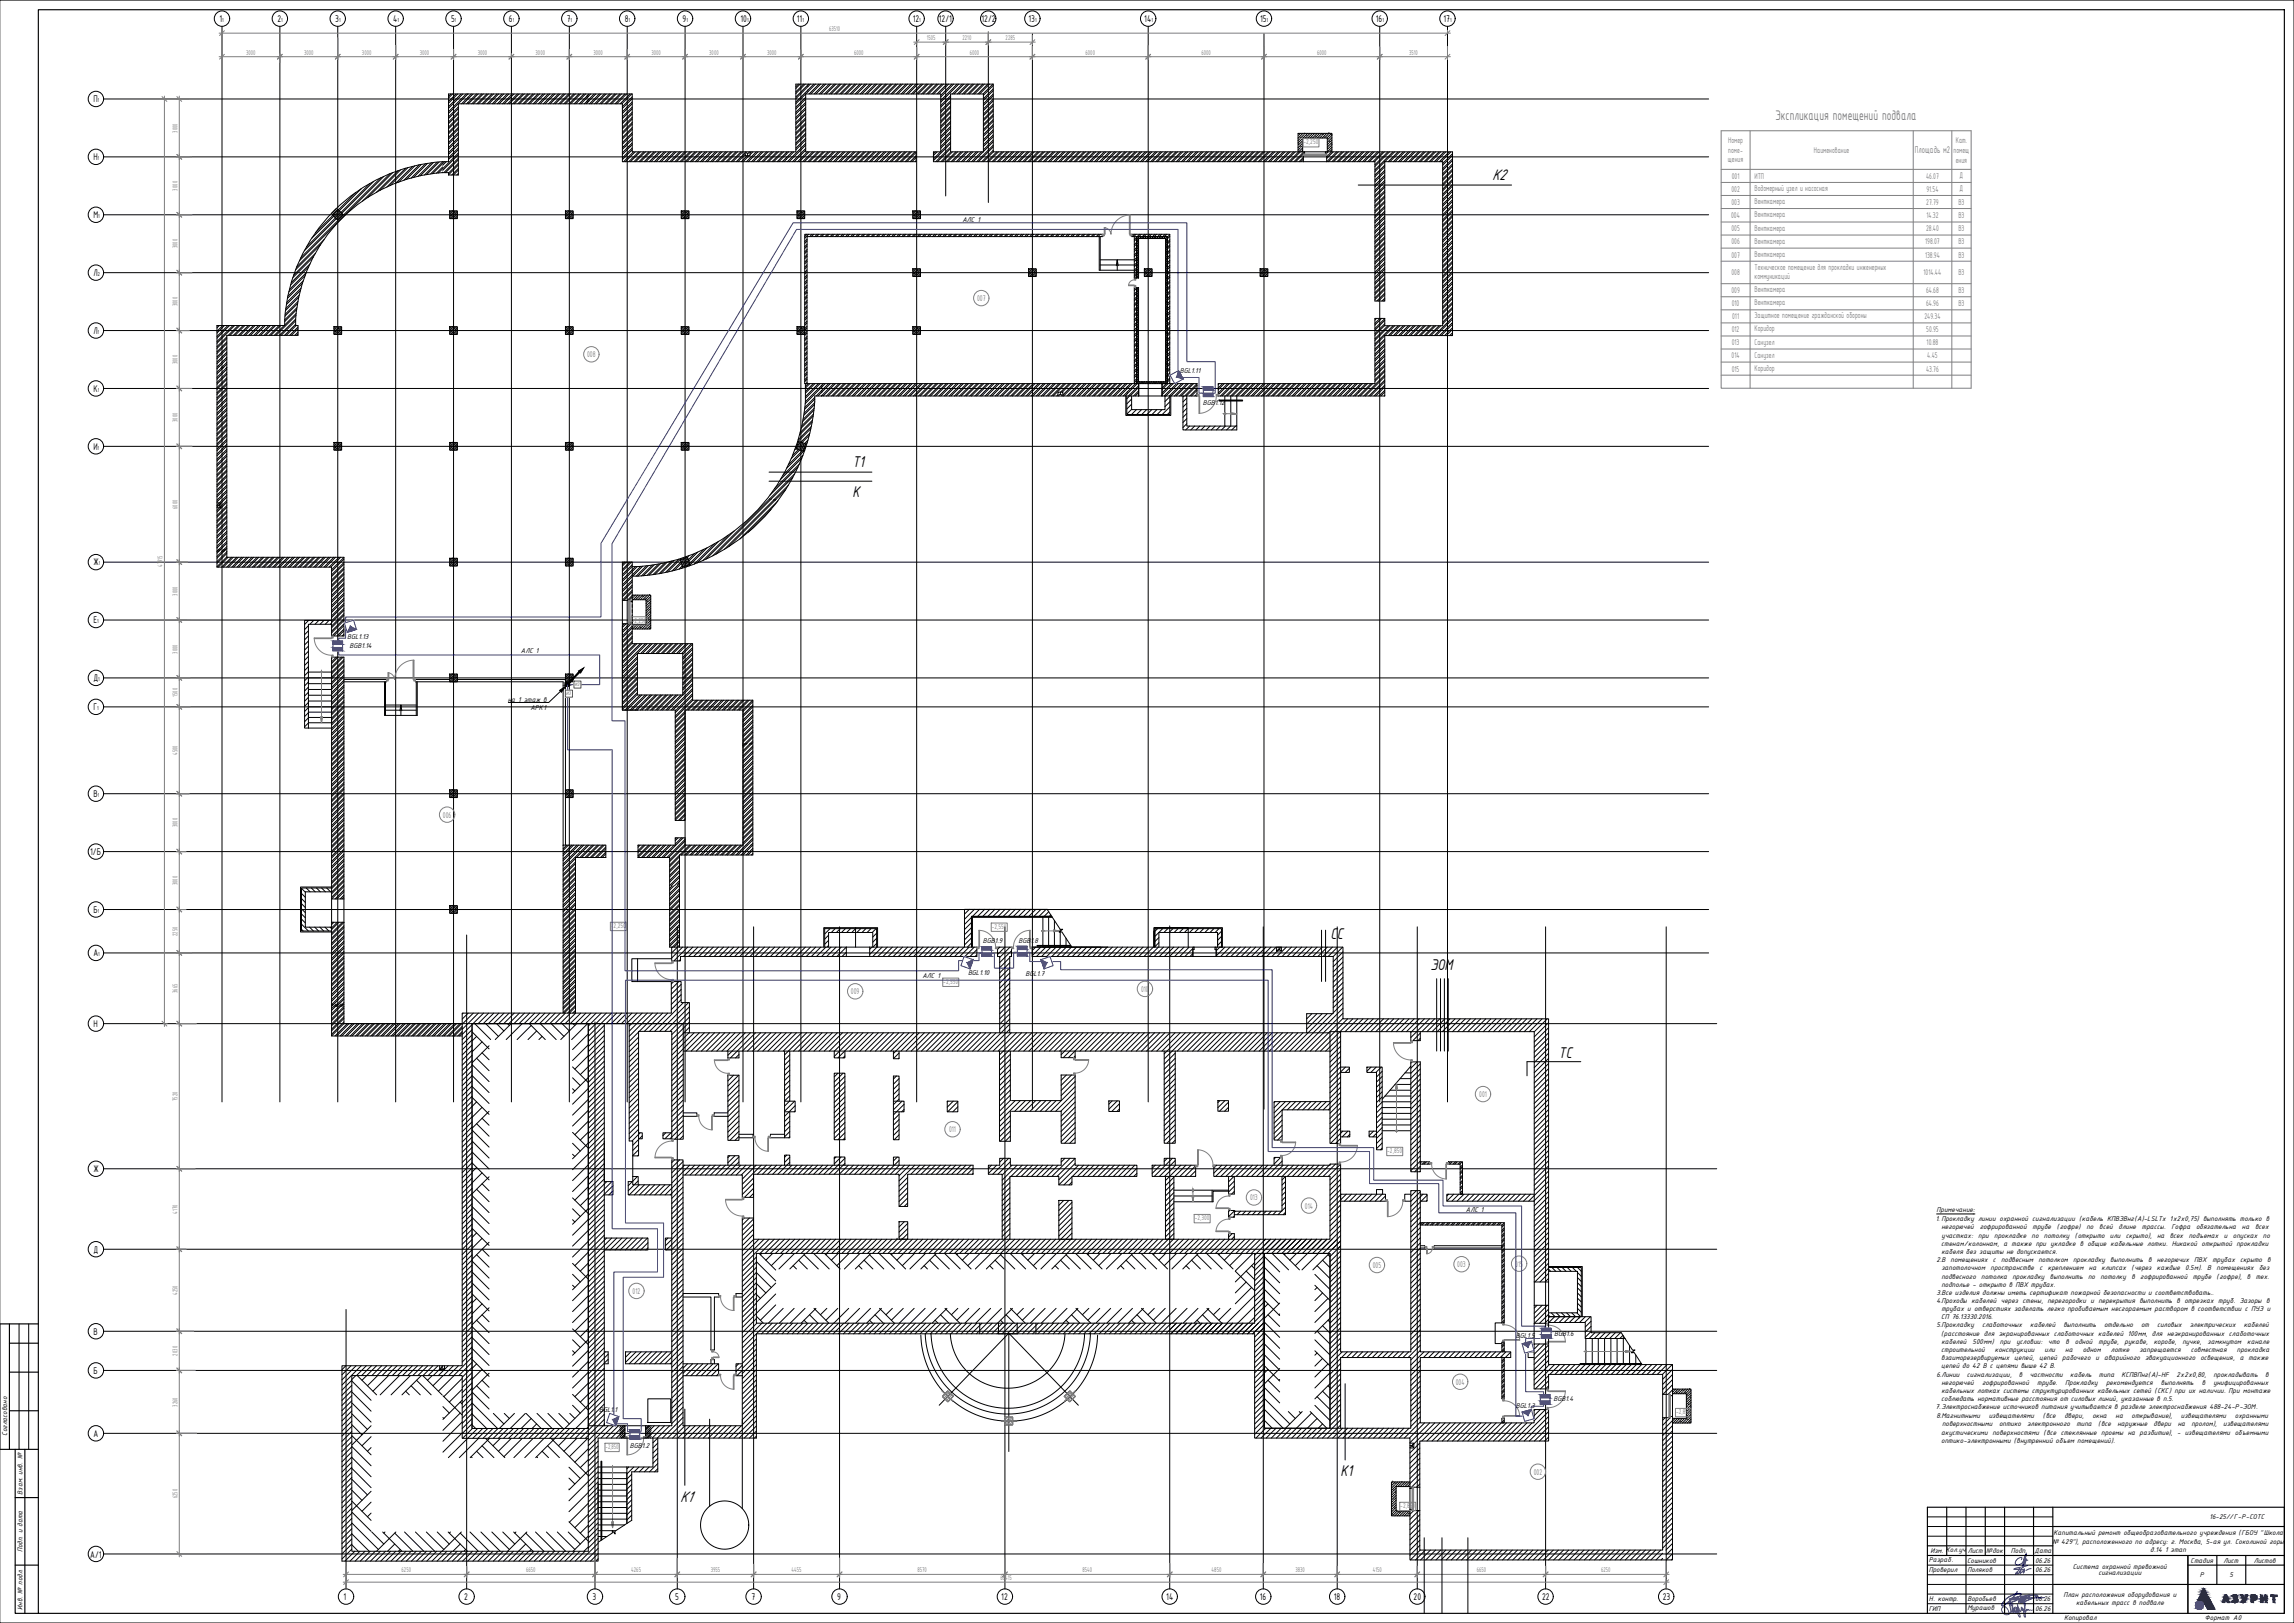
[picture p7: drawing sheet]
<svg xmlns="http://www.w3.org/2000/svg" width="1189mm" height="841mm" viewBox="0 0 1189 841" stroke-linecap="round" stroke-linejoin="round" font-family="sans-serif">
<defs><g id="words">
<g font-size="8.7">
<text x="773" y="93">К2</text>
<text x="442" y="242">Т1</text>
<text x="442" y="257">К</text>
<text x="690" y="486">CC</text>
<text x="741" y="503">ЭОМ</text>
<text x="808" y="548">ТС</text>
<text x="695" y="765">К1</text>
<text x="353" y="778">К1</text>
</g>
<text font-size="7.8" fill="#808080" x="920" y="62">Экспликация помещений подвала</text>
<g font-size="5.4">
<text x="114" y="11">1</text>
<text x="144" y="11">2</text>
<text x="174" y="11">3</text>
<text x="204" y="11">4</text>
<text x="234" y="11">5</text>
<text x="264" y="11">6</text>
<text x="294" y="11">7</text>
<text x="324" y="11">8</text>
<text x="354" y="11">9</text>
<text x="384" y="11">10</text>
<text x="413" y="11">11</text>
<text x="473" y="11">12</text>
<text x="487" y="11">12/1</text>
<text x="509" y="11">12/2</text>
<text x="533" y="11">13</text>
<text x="593" y="11">14</text>
<text x="653" y="11">15</text>
<text x="713" y="11">16</text>
<text x="748" y="11">17</text>
<text x="48" y="53">П</text>
<text x="48" y="83">Н</text>
<text x="48" y="113">М</text>
<text x="48" y="143">Л</text>
<text x="48" y="173">Л</text>
<text x="48" y="203">К</text>
<text x="48" y="233">И</text>
<text x="48" y="293">Ж</text>
<text x="48" y="323">Е</text>
<text x="48" y="353">Д</text>
<text x="48" y="368">Г</text>
<text x="48" y="413">В</text>
<text x="47" y="443">1/Б</text>
<text x="48" y="473">Б</text>
<text x="48" y="496">А</text>
<text x="48" y="532">Н</text>
<text x="48" y="607">Ж</text>
<text x="48" y="649">Д</text>
<text x="48" y="692">В</text>
<text x="48" y="712">Б</text>
<text x="48" y="744">А</text>
<text x="47" y="807">А/1</text>
<text x="178" y="829">1</text>
<text x="241" y="829">2</text>
<text x="307" y="829">3</text>
<text x="350" y="829">5</text>
<text x="389" y="829">7</text>
<text x="434" y="829">9</text>
<text x="519" y="829">12</text>
<text x="604" y="829">14</text>
<text x="653" y="829">16</text>
<text x="691" y="829">18</text>
<text x="733" y="829">20</text>
<text x="799" y="829">22</text>
<text x="862" y="829">23</text>
</g>
<text font-size="5.4" fill="#808080" x="992" y="79">Площадь м2</text>
<g font-size="4.7" fill="#808080">
<text x="896" y="74">Номер</text>
<text x="1014" y="74">Кат.</text>
<text x="896" y="79">поме-</text>
<text x="940" y="79">Наименование</text>
<text x="1012" y="79">помещ</text>
<text x="895" y="84">щения</text>
<text x="1014" y="84">ения</text>
<text x="897" y="93">001</text>
<text x="909" y="93">ИТП</text>
<text x="998" y="93">46.07</text>
<text x="1016" y="92">Д</text>
<text x="897" y="99">002</text>
<text x="909" y="99">Водомерный узел и насосная</text>
<text x="998" y="99">91.54</text>
<text x="1016" y="99">Д</text>
<text x="897" y="106">003</text>
<text x="909" y="106">Венткамера</text>
<text x="998" y="106">27.79</text>
<text x="1015" y="106">В3</text>
<text x="897" y="113">004</text>
<text x="909" y="113">Венткамера</text>
<text x="998" y="113">14.32</text>
<text x="1015" y="113">В3</text>
<text x="897" y="120">005</text>
<text x="909" y="119">Венткамера</text>
<text x="998" y="120">28.40</text>
<text x="1015" y="120">В3</text>
<text x="897" y="127">006</text>
<text x="909" y="126">Венткамера</text>
<text x="998" y="127">198.07</text>
<text x="1015" y="127">В3</text>
<text x="897" y="133">007</text>
<text x="909" y="133">Венткамера</text>
<text x="998" y="133">138.94</text>
<text x="1015" y="133">В3</text>
<text x="897" y="143">008</text>
<text x="909" y="140">Техническое помещение для прокладки инженерных</text>
<text x="997" y="143">1014.44</text>
<text x="1015" y="143">В3</text>
<text x="909" y="145">коммуникаций</text>
<text x="506" y="156">007</text>
<text x="897" y="152">009</text>
<text x="909" y="151">Венткамера</text>
<text x="998" y="152">64.68</text>
<text x="1015" y="152">В3</text>
<text x="897" y="159">010</text>
<text x="909" y="158">Венткамера</text>
<text x="998" y="159">64.96</text>
<text x="1015" y="159">В3</text>
<text x="898" y="165">011</text>
<text x="909" y="165">Защитное помещение гражданской обороны</text>
<text x="997" y="165">249.34</text>
<text x="897" y="172">012</text>
<text x="909" y="172">Коридор</text>
<text x="998" y="172">50.95</text>
<text x="897" y="179">013</text>
<text x="909" y="179">Санузел</text>
<text x="998" y="179">10.88</text>
<text x="304" y="185">008</text>
<text x="897" y="186">014</text>
<text x="909" y="185">Санузел</text>
<text x="999" y="186">4.45</text>
<text x="897" y="193">015</text>
<text x="909" y="192">Коридор</text>
<text x="998" y="193">43.76</text>
<text x="230" y="424">006</text>
<text x="441" y="515">009</text>
<text x="591" y="514">010</text>
<text x="767" y="568">001</text>
<text x="492" y="587">011</text>
<text x="648" y="622">013</text>
<text x="676" y="626">014</text>
<text x="711" y="657">005</text>
<text x="755" y="657">003</text>
<text x="785" y="656">015</text>
<text x="328" y="670">012</text>
<text x="754" y="718">004</text>
<text x="795" y="764">002</text>
</g>
<g font-size="3.9" fill="#808080">
<text x="430" y="16">63510</text>
<text x="480" y="21">1505</text>
<text x="499" y="21">2210</text>
<text x="521" y="21">2285</text>
<text x="128" y="28">3000</text>
<text x="158" y="28">3000</text>
<text x="188" y="28">3000</text>
<text x="218" y="28">3000</text>
<text x="248" y="28">3000</text>
<text x="278" y="28">3000</text>
<text x="308" y="28">3000</text>
<text x="338" y="28">3000</text>
<text x="368" y="28">3000</text>
<text x="398" y="28">3000</text>
<text x="443" y="28">6000</text>
<text x="503" y="28">6000</text>
<text x="563" y="28">6000</text>
<text x="623" y="28">6000</text>
<text x="683" y="28">6000</text>
<text x="730" y="28">3510</text>
<text x="92" y="69" transform="rotate(-90 92 69)">3000</text>
<text x="676" y="75">-2,250</text>
<text x="92" y="99" transform="rotate(-90 92 99)">3000</text>
<text x="92" y="129" transform="rotate(-90 92 129)">3000</text>
<text x="92" y="159" transform="rotate(-90 92 159)">3000</text>
<text x="92" y="189" transform="rotate(-90 92 189)">3000</text>
<text x="92" y="219" transform="rotate(-90 92 219)">3000</text>
<text x="92" y="264" transform="rotate(-90 92 264)">6000</text>
<text x="84" y="294" transform="rotate(-90 84 294)">47915</text>
<text x="92" y="309" transform="rotate(-90 92 309)">3000</text>
<text x="327" y="323">-2,250</text>
<text x="92" y="339" transform="rotate(-90 92 339)">3000</text>
<text x="92" y="361" transform="rotate(-90 92 361)">1500</text>
<text x="92" y="391" transform="rotate(-90 92 391)">4500</text>
<text x="92" y="429" transform="rotate(-90 92 429)">3000</text>
<text x="92" y="459" transform="rotate(-90 92 459)">3000</text>
<text x="92" y="485" transform="rotate(-90 92 485)">2250</text>
<text x="317" y="481">-2,250</text>
<text x="514" y="481">-2,550</text>
<text x="489" y="510">-2,550</text>
<text x="92" y="515" transform="rotate(-90 92 515)">3665</text>
<text x="92" y="570" transform="rotate(-90 92 570)">7520</text>
<text x="719" y="598">-2,850</text>
<text x="92" y="629" transform="rotate(-90 92 629)">4170</text>
<text x="619" y="632">-2,300</text>
<text x="92" y="671" transform="rotate(-90 92 671)">4250</text>
<text x="92" y="702" transform="rotate(-90 92 702)">2030</text>
<text x="92" y="729" transform="rotate(-90 92 729)">3260</text>
<text x="869" y="733">-2,850</text>
<text x="314" y="751">-2,850</text>
<text x="92" y="776" transform="rotate(-90 92 776)">6250</text>
<text x="726" y="781">-2,850</text>
<text x="208" y="815">6250</text>
<text x="273" y="815">6650</text>
<text x="327" y="815">4265</text>
<text x="368" y="815">3955</text>
<text x="410" y="815">4455</text>
<text x="476" y="815">8570</text>
<text x="561" y="815">8540</text>
<text x="628" y="815">4850</text>
<text x="671" y="815">3830</text>
<text x="711" y="815">4150</text>
<text x="765" y="815">6650</text>
<text x="830" y="815">6250</text>
<text x="518" y="819">68415</text>
</g>
<g font-size="3.9">
<text x="499" y="115">АЛС 1</text>
<text x="611" y="193">BGL1.11</text>
<text x="623" y="210">BGB1.12</text>
<text x="180" y="331">BGL1.13</text>
<text x="181" y="336">BGB1.14</text>
<text x="270" y="338">АЛС 1</text>
<text x="263" y="364">на 1 этаж в</text>
<text x="275" y="368">АРК1</text>
<text x="509" y="489">BGB1.9</text>
<text x="528" y="488">BGB1.8</text>
<text x="478" y="507">АЛС 1</text>
<text x="502" y="505">BGL1.10</text>
<text x="531" y="506">BGL1.7</text>
<text x="760" y="628">АЛС 1</text>
<text x="1004" y="628">Примечание:</text>
<text x="1003" y="632">1. Прокладку линии охранной сигнализации (кабель КПВЭВнг(А)-LSLTx 1х2х0,75) выполнять только в</text>
<text x="1006" y="637">негорючей</text>
<text x="1006" y="641">участках: при прокладке по потолку (открыто или скрыто), на всех подъемах и опусках по</text>
<text x="1026" y="637">гофрированной</text>
<text x="1053" y="637">трубе</text>
<text x="1066" y="637">(гофре)</text>
<text x="1081" y="637">по</text>
<text x="1088" y="637">всей</text>
<text x="1098" y="637">длине</text>
<text x="1110" y="637">трассы.</text>
<text x="1125" y="637">Гофра</text>
<text x="1138" y="637">обязательна</text>
<text x="1162" y="637">на</text>
<text x="1169" y="637">всех</text>
<text x="1006" y="645">стенам/колоннам, а также при укладке в общие кабельные лотки. Никакой открытой прокладки</text>
<text x="1004" y="654">2.В помещениях с подвесным потолком прокладку выполнить в негорючих ПВХ трубах скрыто в</text>
<text x="1006" y="650">кабеля без защиты не допускается.</text>
<text x="1006" y="658">запотолочном пространстве с креплением на клипсах (через каждые 0.5м). В помещениях без</text>
<text x="1006" y="663">подвесного</text>
<text x="1027" y="663">потолка прокладку</text>
<text x="1062" y="663">выполнить по потолку в гофрированной</text>
<text x="1136" y="663">трубе (гофре), в тех.</text>
<text x="1004" y="671">3.Все изделия должны иметь сертификат пожарной безопасности и соответствовать..</text>
<text x="1006" y="667">подполье - открыто в ПВХ трубах.</text>
<text x="1004" y="675">4.Проходы кабелей через стены, перегородки и перекрытия выполнить в отрезках труб. Зазоры в</text>
<text x="1006" y="683">СП 76.13330.2016.</text>
<text x="1006" y="679">трубах и отверстиях заделать легко пробиваемым несгораемым раствором в соответствии с ПУЭ и</text>
<text x="1004" y="688">5.Прокладку</text>
<text x="1027" y="688">слаботочных</text>
<text x="1052" y="688">кабелей</text>
<text x="1069" y="688">выполнить</text>
<text x="1090" y="688">отдельно</text>
<text x="1110" y="688">от</text>
<text x="1118" y="688">силовых</text>
<text x="1135" y="688">электрических</text>
<text x="1163" y="688">кабелей</text>
<text x="786" y="693">BGL1.5</text>
<text x="805" y="692">BGB1.6</text>
<text x="1006" y="692">(расстояние для экранированных слаботочных кабелей 100мм, для неэкранированных слаботочных</text>
<text x="1006" y="701">строительной</text>
<text x="1006" y="696">кабелей</text>
<text x="1022" y="696">500мм)</text>
<text x="1034" y="701">конструкции</text>
<text x="1036" y="696">при</text>
<text x="1045" y="696">условии:</text>
<text x="1060" y="701">или</text>
<text x="1061" y="696">что</text>
<text x="1070" y="701">на</text>
<text x="1070" y="696">в</text>
<text x="1075" y="696">одной</text>
<text x="1079" y="701">одном</text>
<text x="1088" y="696">трубе,</text>
<text x="1094" y="701">лотке</text>
<text x="1101" y="696">рукаве,</text>
<text x="1109" y="701">запрещается</text>
<text x="1116" y="696">коробе,</text>
<text x="1131" y="696">пучке,</text>
<text x="1135" y="701">совместная</text>
<text x="1144" y="696">замкнутом</text>
<text x="1159" y="701">прокладка</text>
<text x="1165" y="696">канале</text>
<text x="1006" y="705">взаиморезервируемых цепей, цепей рабочего и аварийного эвакуационного освещения, а также</text>
<text x="1004" y="713">6.Линии</text>
<text x="1006" y="709">цепей до 42 В с цепями выше 42 В.</text>
<text x="1019" y="713">сигнализации,</text>
<text x="1046" y="713">в</text>
<text x="1052" y="713">частности</text>
<text x="1073" y="713">кабель</text>
<text x="1088" y="713">типа</text>
<text x="1100" y="713">КСПВПнг(А)-HF</text>
<text x="1128" y="713">2х2х0,80,</text>
<text x="1147" y="713">прокладывать</text>
<text x="1174" y="713">в</text>
<text x="1006" y="718">негорючей</text>
<text x="1027" y="718">гофрированной</text>
<text x="1056" y="718">трубе.</text>
<text x="1070" y="718">Прокладку</text>
<text x="1091" y="718">рекомендуется</text>
<text x="1120" y="718">выполнять</text>
<text x="1141" y="718">в</text>
<text x="1147" y="718">унифицированных</text>
<text x="1006" y="722">кабельных лотках системы структурированных кабельных сетей (СКС) при их наличии. При монтаже</text>
<text x="310" y="732">BGL1.1</text>
<text x="786" y="730">BGL1.3</text>
<text x="805" y="726">BGB1.4</text>
<text x="1003" y="730">7.Электроснабжение источников питания учитывается в разделе электроснабжения 488-24-Р-ЭОМ.</text>
<text x="1006" y="726">соблюдать нормативные расстояния от силовых линий, указанные в п.5.</text>
<text x="1004" y="735">8.Магнитными</text>
<text x="1031" y="735">извещателями</text>
<text x="1059" y="735">(все</text>
<text x="1070" y="735">двери,</text>
<text x="1084" y="735">окна</text>
<text x="1096" y="735">на</text>
<text x="1105" y="735">открывание),</text>
<text x="1130" y="735">извещателями</text>
<text x="1158" y="735">охранными</text>
<text x="4" y="744" transform="rotate(-90 4 744)">Согласовано</text>
<text x="1006" y="744">акустическими поверхностями (все стеклянные проемы на разбитие), - извещателями объемными</text>
<text x="1006" y="739">поверхностными</text>
<text x="1036" y="739">оптико</text>
<text x="1051" y="739">электронного</text>
<text x="1076" y="739">типа</text>
<text x="1087" y="739">(все</text>
<text x="1097" y="739">наружные</text>
<text x="1116" y="739">двери</text>
<text x="1129" y="739">на</text>
<text x="1136" y="739">пролом),</text>
<text x="1152" y="739">извещателями</text>
<text x="1006" y="748">оптико-электронными (внутренний объем помещений).</text>
<text x="326" y="750">BGB1.2</text>
<text x="12" y="774" transform="rotate(-90 12 774)">Взам. инв. №</text>
<text x="1145" y="787">16-25//Г-Р-СОТС</text>
<text x="1064" y="796">Капитальный ремонт общеобразовательного учреждения (ГБОУ &quot;Школа</text>
<text x="1064" y="800">№ 429&quot;), расположенного по адресу: г. Москва, 5-ая ул. Соколиной горы</text>
<text x="12" y="804" transform="rotate(-90 12 804)">Подп. и дата</text>
<text x="1000" y="809">Разраб.</text>
<text x="1000" y="805">Изм. Кол.уч</text>
<text x="1019" y="810">Сошников</text>
<text x="1020" y="805">Лист</text>
<text x="1029" y="805">№док</text>
<text x="1042" y="805">Подп.</text>
<text x="1054" y="805">Дата</text>
<text x="1055" y="810">06.26</text>
<text x="1114" y="804">д.14 1 этап</text>
<text x="1135" y="810">Стадия</text>
<text x="1152" y="810">Лист</text>
<text x="1168" y="810">Листов</text>
<text x="1000" y="814">Проверил</text>
<text x="1020" y="815">Поляков</text>
<text x="1055" y="815">06.26</text>
<text x="1074" y="813">Система охранной тревожной</text>
<text x="1088" y="816">сигнализации</text>
<text x="1140" y="817">Р</text>
<text x="1155" y="817">5</text>
<text x="1069" y="827">План расположения оборудования и</text>
<text x="1000" y="829">Н. контр.</text>
<text x="1020" y="829">Воробьев</text>
<text x="1055" y="830">06.26</text>
<text x="1076" y="831">кабельных трасс в подвале</text>
<text x="12" y="834" transform="rotate(-90 12 834)">Инв. № подл.</text>
<text x="1000" y="835">ГИП</text>
<text x="1020" y="834">Мурашов</text>
<text x="1055" y="835">06.26</text>
<text x="1070" y="839">Копировал</text>
<text x="1143" y="839">Формат А0</text>
</g>
<g font-size="3.1">
<text x="115" y="11">1</text>
<text x="146" y="11">1</text>
<text x="176" y="11">1</text>
<text x="206" y="11">1</text>
<text x="236" y="11">1</text>
<text x="266" y="11">1</text>
<text x="296" y="11">1</text>
<text x="326" y="11">1</text>
<text x="356" y="11">1</text>
<text x="387" y="11">1</text>
<text x="416" y="11">1</text>
<text x="476" y="11">1</text>
<text x="536" y="11">1</text>
<text x="597" y="11">1</text>
<text x="656" y="11">1</text>
<text x="716" y="11">1</text>
<text x="751" y="11">1</text>
<text x="51" y="53">1</text>
<text x="51" y="83">1</text>
<text x="51" y="113">1</text>
<text x="51" y="143">2</text>
<text x="51" y="173">1</text>
<text x="51" y="203">1</text>
<text x="51" y="233">1</text>
<text x="51" y="293">1</text>
<text x="50" y="323">1</text>
<text x="51" y="353">1</text>
<text x="50" y="368">1</text>
<text x="51" y="413">1</text>
<text x="51" y="473">1</text>
<text x="51" y="496">1</text>
</g>
<g font-size="2.8" fill="#f00">
<text x="298" y="356">ИЗ</text>
<text x="293" y="360">ИЗ</text>
</g>
</g></defs>
<!-- layer: 0 -->
<g fill="none" stroke="#000" stroke-width=".52">
<path d="M0 0h1189v841h-1189M115 14v557M145 14v557M175 14v557M205 14v557M235 14v557M265 14v557M295 14v557M325 14v557M355 14v557M385 14v557M415 14v557"/>
<path d="M475 14v557M490 14v88M512 17v88M535 17v558M595 14v557M655 17v558M715 14v557M750 14v557M54 51h832M234 49l-2 1M235 49l-3 2M236 49l-4 4"/>
<path d="M237 49l-5 4M238 58l-6 5M238 55l-6 6M238 56l-6 5M238 59l-6 5M239 49l-7 6M240 49l-8 7M242 49l-10 9M243 49l-11 10M243 50l-4 4M243 53l-1 1M243 51l-3 3"/>
<path d="M244 49l-2 2M245 49l-3 2M247 49l-5 4M248 49l-5 5M250 49l-6 5M250 49l-5 5M252 49l-5 5M253 49l-5 5M255 49l-5 5M256 49l-5 5M258 49l-6 5M258 49l-5 5"/>
<path d="M260 49l-5 5M261 49l-5 5M263 49l-5 5M264 49l-5 5M266 49l-6 5M266 49l-5 5M268 49l-5 5M269 49l-5 5M271 49l-5 5M272 49l-5 5M273 49l-5 5M274 49l-5 5"/>
<path d="M276 49l-5 5M277 49l-5 5M279 49l-5 5M280 49l-5 5M281 49l-5 5M282 49l-5 5M284 49l-5 5M285 49l-5 5M287 49l-5 5M288 49l-5 5M289 49l-5 5M290 49l-5 5"/>
<path d="M292 49l-5 5M293 49l-5 5M295 49l-5 5M296 49l-6 5M297 49l-5 5M298 49l-5 5M300 49l-5 5M301 49l-5 5M303 49l-5 5M304 49l-6 5M305 49l-5 5M305 50l-4 4"/>
<path d="M305 51l-2 3M305 52l-1 2M305 49l-1 1M306 49l-2 2M308 49l-4 4M309 49l-5 4M311 49l-6 5M311 49l-5 5M313 49l-5 5M314 49l-5 5M316 49l-5 5M317 49l-5 5"/>
<path d="M319 49l-6 5M319 49l-5 5M321 49l-5 5M322 49l-5 5M324 49l-5 5M325 49l-5 5M326 49l-5 5M327 49l-5 5M328 50l-5 5M328 53l-5 5M328 56l-5 5M328 58l-5 5"/>
<path d="M328 51l-5 5M328 54l-5 5M328 59l-5 5M414 44l-2 1M415 44l-3 2M416 44l-4 4M417 44l-5 4M418 50l-6 6M418 53l-6 5M418 56l-6 5M418 58l-6 6M418 51l-6 5"/>
<path d="M418 54l-6 5M418 57l-6 5M418 59l-6 5M419 44l-7 6M419 45l-7 6M419 44h.1M420 44l-1 1M422 44l-10 9M423 44l-11 10M424 44l-5 5M425 44l-5 5M427 44l-5 5"/>
<path d="M428 44l-5 5M430 44l-5 5M431 44l-6 5M432 44l-5 5M433 44l-5 5M435 44l-5 5M436 44l-5 5M438 44l-5 5M439 44l-6 5M440 44l-5 5M441 44l-5 5M443 44l-5 5"/>
<path d="M444 44l-5 5M446 44l-5 5M447 44l-6 5M448 44l-5 5M449 44l-5 5M451 44l-5 5M452 44l-5 5M454 44l-6 5M454 44l-5 5M456 44l-5 5M457 44l-5 5M459 44l-5 5"/>
<path d="M460 44l-5 5M462 44l-6 5M462 44l-5 5M464 44l-5 5M465 44l-5 5M467 44l-5 5M468 44l-5 5M469 44l-5 5M470 44l-5 5M472 44l-5 5M473 44l-5 5M475 44l-5 5"/>
<path d="M476 44l-5 5M477 44l-5 5M478 44l-5 5M480 44l-5 5M481 44l-5 5M483 44l-5 5M484 44l-5 5M485 44l-5 5M486 44l-5 5M488 44l-5 5M489 44l-5 5M491 44l-5 5"/>
<path d="M492 44l-6 5M493 50l-5 5M493 52l-5 5M493 55l-5 5M493 53l-5 5M493 56l-5 5M493 58l-5 6M493 49h17v30h-17zM493 58l-5 5M493 50l-5 6M493 44l-5 5M494 44l-6 6"/>
<path d="M496 44l-8 8M497 44l-9 9M499 44l-5 5M500 44l-6 5M501 44l-5 5M502 44l-5 5M504 44l-5 5M505 44l-5 5M507 44l-5 5M509 44l-5 5M510 44l-5 5M512 44l-5 5"/>
<path d="M513 44l-5 5M515 44l-6 5M515 46l-5 5M515 49l-5 5M515 54l-5 5M515 59l-5 5M515 52l-5 5M515 58l-5 5M515 51l-5 5M515 57l-5 5M515 44l-5 5M515 47l-5 5"/>
<path d="M515 50l-5 5M515 55l-5 5M238 61l-6 5M238 63l-6 6M238 69l-6 5M238 74l-6 5M238 77l-6 5M238 79l-11 11M238 62l-6 5M238 64l-6 5M238 67l-6 5M238 70l-6 5"/>
<path d="M238 72l-6 5M238 75l-6 5M238 78l-6 5M238 66l-6 5M238 71l-6 5M326 76l-3 3M328 71l-5 6M328 77l-5 5M328 72l-5 5M328 75l-5 5M328 78l-5 5M328 61l-5 5"/>
<path d="M328 63l-5 6M328 66l-5 5M328 69l-5 5M328 74l-2 2M328 62l-5 5M328 64l-5 5M328 67l-5 5M328 70l-5 5M328 79l-5 5M329 79l-5 5M331 79l-5 5M332 79l-5 5"/>
<path d="M334 79l-5 5M335 79l-6 5M336 79l-5 5M337 79l-5 5M339 79l-5 5M340 79l-5 5M342 79l-6 5M342 79l-5 5M344 79l-5 5M345 79l-5 5M347 79l-5 5M348 79l-5 5"/>
<path d="M350 79l-6 5M350 79l-5 5M352 79l-5 5M353 79l-5 5M355 79l-5 5M356 79l-5 5M357 79l-5 5M358 79l-5 5M360 79l-5 5M361 79l-5 5M363 79l-5 5M364 79l-5 5"/>
<path d="M365 79l-5 5M366 79l-5 5M368 79l-5 5M369 79l-5 5M371 79l-5 5M372 79l-5 5M373 79l-5 5M374 79l-5 5M376 79l-5 5M377 79l-5 5M379 79l-5 5M380 79l-6 5"/>
<path d="M381 79l-5 5M382 79l-5 5M384 79l-5 5M385 79l-5 5M386 79v2h3v-2M386 79l-4 5M387 79a.8 .8 0 0 0 1 0M387 80v1l-3 3M389 79h.1M390 79l-1 1M392 79l-5 5M393 79l-5 5"/>
<path d="M395 79l-5 5M397 79l-5 5M398 79l-5 5M400 79l-5 5M401 79l-5 5M403 79l-6 5M403 79l-5 5M405 79l-5 5M406 79l-5 5M408 80l-4 4M408 79l-5 5M409 79l-2 1"/>
<path d="M411 79l-6 5M411 79l-5 5M418 61l-6 5M418 64l-6 5M418 66l-6 5M418 69l-6 5M418 72l-6 5M418 74l-10 10M418 77l-7 7M418 62l-6 5M418 65l-6 5M418 67l-6 5"/>
<path d="M418 70l-6 5M418 73l-6 5M418 75l-9 9M418 78l-6 6M418 79l-5 5M419 79l-5 5M421 79l-5 5M422 79l-5 5M424 79l-5 5M425 79l-5 5M426 79l-5 5M427 79l-5 5"/>
<path d="M429 79l-5 5M430 79l-5 5M432 79l-5 5M433 79l-5 5M434 79l-5 5M435 79l-5 5M437 79l-5 5M438 79l-5 5M440 79l-5 5M441 79l-6 5M442 79l-5 5M443 79l-5 5"/>
<path d="M445 79l-5 5M446 79l-5 5M448 79l-5 5M449 79l-6 5M450 79l-5 5M451 79l-5 5M453 79l-5 5M454 79l-5 5M456 79l-5 5M458 79l-5 5M459 79l-5 5M461 79l-5 5"/>
<path d="M462 79l-5 5M464 79l-6 5M464 79l-5 5M466 79l-5 5M467 79l-5 5M469 79l-5 5M470 79l-5 5M472 79l-6 5M472 79l-5 5M474 79l-5 5M475 79l-5 5M485 79l-1 1"/>
<path d="M486 79l-2 2M487 79l-3 3M488 79v-30h-70v30h57v5h-152v-30h-85v37h-6M488 79h-4v5h229v72h5v-72h30v85h-30v-4h-5v34h-82v6h87v-31h35v-95h-238M493 60l-5 5M493 63l-5 5M493 68l-5 5M493 71l-5 5M493 76l-8 8M493 61l-5 5M493 64l-5 5M493 74l-9 9"/>
<path d="M493 65l-5 6M493 73l-5 6M493 66l-5 5M493 69l-5 5M493 72l-5 5M493 77l-7 7M493 79l-5 5M494 79l-6 5M495 79l-5 5M496 79l-5 5M498 79l-5 5M499 79l-5 5"/>
<path d="M501 79l-5 5M502 79l-6 5M503 79l-5 5M504 79l-5 5M506 79l-5 5M507 79l-5 5M509 79l-5 5M515 65l-5 5M515 67l-5 5M515 65l-5 6M515 68l-5 5M515 79v-35h-103v35h-84v-30h-96v35h-3"/>
<path d="M515 75l-9 9M515 60l-5 5M515 63l-5 5M515 76l-8 8M515 62l-5 5M515 70l-5 5M515 73l-5 5M515 78l-6 6M515 71l-5 5M515 73l-11 11M515 79l-5 5M517 79l-6 5"/>
<path d="M517 79l-5 5M519 79l-5 5M520 79l-5 5M522 79l-5 5M523 79l-5 5M525 79l-6 5M525 79l-5 5M527 79l-5 5M528 79l-5 5M530 79l-5 5M531 79l-5 5M533 79l-6 5"/>
<path d="M533 79l-5 5M535 79l-5 5M536 79l-5 5M538 79l-5 5M539 79l-5 5M540 79l-5 5M541 79l-5 5M543 79l-5 5M544 79l-5 5M546 79l-5 5M547 79l-5 5M548 79l-5 5"/>
<path d="M549 79l-5 5M551 79l-5 5M552 79l-5 5M554 79l-5 5M555 79l-5 5M556 79l-5 5M557 79l-5 5M559 79l-5 5M560 79l-5 5M562 79l-5 5M563 79l-6 5M564 79l-5 5"/>
<path d="M565 79l-5 5M567 79l-5 5M568 79l-5 5M570 79l-5 5M572 79l-5 5M573 79l-5 5M575 79l-5 5M576 79l-5 5M578 79l-6 5M578 79l-5 5M580 79l-5 5M581 79l-5 5"/>
<path d="M583 79l-5 5M584 79l-5 5M586 79l-6 5M586 79l-5 5M588 79l-5 5M589 79l-5 5M591 79l-5 5M592 79l-5 5M593 79l-5 5M594 79l-5 5M596 79l-5 5M597 79l-5 5"/>
<path d="M599 79l-5 5M600 79l-5 5M601 79l-5 5M602 79l-5 5M604 79l-5 5M605 79l-5 5M607 79l-5 5M608 79l-5 5M609 79l-5 5M610 79l-5 5M612 79l-5 5M613 79l-5 5"/>
<path d="M615 79l-5 5M616 79l-6 5M617 79l-5 5M618 79l-5 5M620 79l-5 5M621 79l-5 5M623 79l-5 5M624 79l-6 5M625 79l-5 5M626 79l-5 5M628 79l-5 5M629 79l-5 5"/>
<path d="M631 79l-5 5M632 79l-6 5M633 79l-5 5M634 79l-5 5M636 79l-5 5M637 79l-5 5M639 79l-6 5M639 79l-5 5M641 79l-5 5M642 79l-5 5M644 79l-5 5M645 79l-5 5"/>
<path d="M647 79l-6 5M647 79l-5 5M649 79l-5 5M650 79l-5 5M652 79l-5 5M653 79l-5 5M654 79l-5 5M655 79l-5 5M657 79l-5 5M658 79l-5 5M660 79l-5 5M661 79l-5 5"/>
<path d="M662 79l-5 5M663 79l-5 5M665 79l-5 5M666 79l-5 5M668 79l-5 5M669 79l-5 5M670 79l-5 5M671 79l-5 5M673 79v-10h17v10M673 69h.1M673 75h.1M674 72l-1 1"/>
<path d="M674 72h.1M674 77l-1 1M674 79l-5 5M674 69l-1 1M674 76h.1M675 73l-2 2M675 77l-7 7M675 74l-2 3M675 78l-1 1M675 75l-1 1M675 69l-2 3M676 79l-5 5"/>
<path d="M676 70l-2 1M676 70h.1M676 79v1h-1v4M676 69h.1M677 71v1M677 71h.1M678 69l-5 5M679 69l-1 1M680 69l-2 3M680 70l-1 2M681 70h.1M681 69v1"/>
<path d="M682 71l-1 1M682 71h.1M683 69l-3 3M684 69l-2 2M685 70l-1 2M685 69l-2 3M685 70h.1M686 69v1M687 71h.1M687 79v1h1v4l5-5M687 79h.1M688 69l-3 3"/>
<path d="M688 77h.1M688 79l-1 1M688 70l-1 1M689 69h.1M689 74l-1 1M689 74h.1M689 78h.1M690 71l-2 1M690 70h.1M690 75l-2 2M690 69l-2 3M690 79l-2 2"/>
<path d="M690 76l-2 3v-7h-13v7M690 75h.1M690 74l-2 2M690 71l-2 3M690 78h.1M690 73l-1 1M691 79l-3 3M694 79l-5 5M695 79l-5 5M696 79l-5 5M698 79l-5 5M699 79l-5 5"/>
<path d="M701 79l-5 5M702 79l-6 5M703 79l-5 5M704 79l-5 5M706 79l-5 5M707 79l-5 5M709 79l-5 5M710 79l-6 5M711 79l-5 5M712 79l-5 5M714 79l-5 5M715 79l-5 5"/>
<path d="M717 79l-6 5M717 79l-5 5M719 79l-6 6M720 79l-7 7M722 79l-9 9M723 79l-10 10M725 79l-6 5M725 79l-5 5M727 79l-5 5M728 79l-5 5M730 79l-5 5M731 79l-5 5"/>
<path d="M732 79l-5 5M733 79l-5 5M735 79l-5 5M736 79l-5 5M738 79l-5 5M739 79l-5 5M740 79l-5 5M741 79l-5 5M743 79l-5 5M744 79l-5 5M746 79l-5 5M747 79l-5 5"/>
<path d="M748 79l-5 5M749 79l-5 5M751 79l-5 5M752 79l-5 5M753 80l-5 5M54 81h832M184 100l-9 9M187 98l-12 12M192 95l-16 16M194 94l-36 36M197 92l-41 42M199 91l-44 44"/>
<path d="M202 90l-14 14M203 89l-12 13M206 88l-11 12M208 88l-11 11M210 87l-10 10M211 87l-9 9M214 86l-9 9M215 86l-8 8M217 85l-8 8M218 85l-7 8M221 85l-8 7M222 85l-8 7"/>
<path d="M224 84l-7 7M225 84l-7 7M227 84l-7 7M228 84l-7 6M229 84a87 87 0 0 0-81 85h-36v125h60v36h6M229 84l-6 6M229 86l-3 4M229 89h.1M230 84l-6 6M231 84l-2 2M232 91v-2a81 81 0 0 0-79 80h1v5h-36v115h60M238 82l-8 7"/>
<path d="M238 85l-6 5M238 90l-1 1M238 83l-7 6M238 85l-6 6M238 88l-3 3M238 87l-4 4M238 80l-9 8M386 80l-4 4M388 81l-3 3M475 81l-3 3M475 82l-2 2M475 83l-1 1"/>
<path d="M675 82l-2 2M675 82l-1 2M704 96h79M718 91l-5 5M718 94l-5 5M718 96l-5 5M718 99l-5 5M718 89l-5 5M718 92l-5 5M718 94l-5 6M718 97l-5 5M718 100l-5 5"/>
<path d="M718 86l-5 5M718 88l-5 5M718 86l-5 6M753 82l-5 5M753 85l-5 5M753 90l-5 5M753 93l-5 5M753 96l-5 5M753 98l-5 5M753 83l-5 5M753 86l-5 5M753 88l-5 6"/>
<path d="M753 91l-5 5M753 94l-5 5M753 96l-5 6M753 99l-5 5M753 88l-5 5M753 81l-5 5M54 111h832M172 111l3-3 3 3-3 3zM173 112l-10 9M173 112l-11 11M173 112h.1M174 113l-15 15"/>
<path d="M174 108l-2 2M174 112h.1M175 110l-1 1M175 110h.1M175 114h.1M175 113h.1M175 109l-3 3M176 111l-2 1M176 111h.1M176 110l-3 2M176 112l-1 1M177 112h.1"/>
<path d="M178 111l-1 1M233 109h4v4h-4zM233 109h.1M234 112l-1 1M234 112h.1M234 109l-1 1M234 110l-1 1M235 110h.1M235 113h-1M235 113h.1M235 109h.1M235 111l-1 1"/>
<path d="M235 111h.1M236 109l-3 3M236 112l-1 1M236 111h.1M237 109l-1 1M237 113h-1M237 111h.1M237 110l-3 3M237 112l-2 1M293 109h4v4h-4zM293 109h.1M294 112l-1 1"/>
<path d="M294 112h.1M294 109l-1 1M294 110l-1 1M295 110h.1M295 113h-1M295 113h.1M295 109h.1M295 111l-1 1M295 111h.1M296 109l-3 3M296 112l-1 1M296 111h.1"/>
<path d="M297 109l-1 1M297 113h-1M297 110l-3 3M297 111h.1M297 112l-2 1M353 109h4v4h-4zM353 109h.1M354 112l-1 1M354 112h.1M354 109l-1 1M354 110l-1 1M355 110h.1"/>
<path d="M355 113h-1M355 113h.1M355 109h.1M355 111l-1 1M355 111h.1M356 109l-3 3M356 112l-1 1M356 111h.1M357 109l-1 1M357 113h-1M357 110l-3 3M357 112l-2 1"/>
<path d="M357 111h.1M413 109h4v4h-4zM413 109h.1M414 112l-1 1M414 112h.1M414 109l-1 1M414 110l-1 1M415 110h.1M415 113h-1M415 113h.1M415 109h.1M415 111l-1 1"/>
<path d="M415 111h.1M416 109l-3 3M416 112l-1 1M416 111h.1M417 109l-1 1M417 113h-1M417 110l-3 3M417 112l-2 1M417 111h.1M473 109h4v4h-4zM473 109h.1M474 112l-1 1"/>
<path d="M474 112h.1M474 109l-1 1M474 110l-1 1M475 110h.1M475 113h-1M475 113h.1M475 109h.1M475 111l-1 1M475 111h.1M476 109l-3 3M476 112l-1 1M476 111h.1"/>
<path d="M477 109l-1 1M477 113h-1M477 110l-3 3M477 112l-2 1M477 111h.1M718 101l-5 6M718 107l-5 5M718 117l-5 5M718 113l-5 5M718 118l-5 5M718 104l-5 5M718 109l-5 6"/>
<path d="M718 112l-5 5M718 115l-5 5M718 102l-5 5M718 105l-5 5M718 108l-5 5M718 110l-5 5M718 116l-5 5M753 104l-5 5M753 106l-5 5M753 111l-5 6M753 114l-5 5M753 117l-5 5"/>
<path d="M753 119l-5 6M753 104l-5 6M753 107l-5 5M753 110l-5 5M753 112l-5 5M753 115l-5 5M753 118l-5 5M753 101l-5 5M753 109l-5 5M753 102l-5 5M160 138l-9 10M161 137l-10 9"/>
<path d="M162 133l-10 11M163 131l-11 12M166 127l-13 13M168 124l-14 14M418 121l-1 2M418 137l-1 1M418 140l-1 1M418 138l-1 1M418 124l-1 1M418 127l-1 1M418 129l-1 1M418 132l-1 1"/>
<path d="M418 135l-1 1M418 125l-1 1M418 128l-1 1M418 130l-1 1M418 133l-1 1M418 135l-1 2M419 121l-2 2M421 121l-1 2M422 121l-1 2M423 121l-1 2M424 121l-1 2M426 121l-1 2"/>
<path d="M427 121l-1 2M429 121l-1 2M430 121l-2 2M431 121l-1 2M432 121l-1 2M434 121l-1 2M435 121l-1 2M437 121l-1 2M438 121l-2 2M439 121l-1 2M440 121l-1 2M442 121l-1 2"/>
<path d="M443 121l-1 2M445 121l-1 2M446 121l-2 2M447 121l-1 2M448 121l-1 2M450 121l-1 2M451 121l-1 2M453 121l-2 2M454 121l-2 2M455 121l-1 2M456 121l-1 2M458 121l-1 2"/>
<path d="M459 121l-1 2M461 121l-2 2M462 121l-2 2M463 121l-1 2M464 121l-1 2M466 121l-1 2M467 121l-1 2M469 121l-2 2M469 121l-1 2M471 121l-1 2M472 121l-1 2M473 139h4v4h-4z"/>
<path d="M473 139h.1M474 121l-1 2M474 139l-1 1M474 140l-1 1M475 140h.1M475 121l-1 2M475 139h.1M476 139l-3 3M477 121l-2 2M477 139l-1 1M477 140l-3 3M477 121l-1 2"/>
<path d="M479 121l-1 2M480 121l-1 2M482 121l-1 2M483 121l-1 2M484 121l-1 2M485 121l-1 2M487 121l-1 2M488 121l-1 2M490 121l-1 2M491 121l-2 2M492 121l-1 2M493 121l-1 2"/>
<path d="M495 121l-1 2M496 121l-1 2M498 121l-1 2M499 121l-2 2M500 121l-1 2M501 121l-1 2M503 121l-1 2M504 121l-1 2M506 121l-1 2M507 121l-2 2M508 121l-1 2M509 121l-1 2"/>
<path d="M511 121l-1 2M512 121l-1 2M514 121l-2 2M515 121l-2 2M516 121l-1 2M517 121l-1 2M519 121l-1 2M520 121l-1 2M522 121l-2 2M522 121l-1 2M524 121l-1 2M525 121l-1 2"/>
<path d="M527 121l-1 2M528 121l-1 2M530 121l-2 2M530 121l-1 2M532 121l-1 2M533 139h4v4h-4zM533 121l-1 2M533 139h.1M534 139l-1 1M534 140l-1 1M535 140h.1M535 121l-1 2"/>
<path d="M535 139h.1M536 121l-1 2M536 139l-3 3M537 139l-1 1M537 140l-3 3M538 121l-2 2M538 121l-1 2M540 121l-1 2M541 121l-1 2M543 121l-1 2M544 121l-1 2M545 121l-1 2"/>
<path d="M546 121l-1 2M548 121l-1 2M549 121l-1 2M551 121l-1 2M552 121l-2 2M553 121l-1 2M554 121l-1 2M556 121l-1 2M557 121l-1 2M559 121l-1 2M560 121l-2 2M561 121l-1 2"/>
<path d="M562 121l-1 2M564 121l-1 2M565 121l-1 2M567 121l-2 2M568 121l-2 2M569 121l-1 2M570 123v17h18l2-2M570 123v17M570 135h18M570 121l-1 2M572 122l-1 1M579 138v-3l1 3"/>
<path d="M579 135v5M588 123v21h2M588 121l-1 2M589 121l-1 2M589 134l-1 1M589 136l-1 1h-18M589 132l-1 1M589 134l-1 2M589 140l-1 1M589 132l1 1M589 133l1 1M589 135l1 1"/>
<path d="M589 136l1 1M589 138l1 1M589 139l1 2M589 123v21v-21h16v76h-3M589 126l-1 1M589 128l-1 1M589 124l-1 1M589 123l1 1M589 125l1 1M589 126l1 1M589 127l1 1M589 128l1 1"/>
<path d="M589 130l1 1M590 132l-1-1-1 1M590 125l-2 3M590 128l-2 2M590 138l-1-1-1 1M590 127l-1 1M590 129l-1 1M590 124l-1 1M590 130l-1 1M590 132l-1 1M590 133l-1 1M590 134l-1 1"/>
<path d="M590 135l-1 1M590 137l-1 1M590 139l-1 1M591 121l-3 3M591 121l-2 3M592 123l-1 1M593 139h4v4h-4zM593 139h.1M593 123l1 1M593 121l-1 2 1 1M594 139l-1 1M594 121l-2 3-1-1"/>
<path d="M594 123l-1 1M594 140l-1 1M594 123l1 1M595 140h.1M595 139h.1M596 123l1 1M596 139l-3 3M596 121l-1 2M597 123l-1 1M597 139l-1 1M597 121l-3 3M597 123l1 1"/>
<path d="M597 140l-3 3M598 123l-1 1M599 121l-2 2M599 123l-1 1M599 123l1 1M599 121l-1 2 1 1M600 123l-1 1M601 123l1 1M601 121l-1 2M602 123l-1 1M602 123l1 1M602 121l-1 2"/>
<path d="M603 123l-1 1M603 123l2 2M604 121l-1 2M604 123l-1 1M604 125l1 1M604 126l1 1M604 129l1 1M604 131l1 1M604 132l1 1M604 135l1 1M604 137l1 1M604 138l1 1"/>
<path d="M604 140l1 1M604 123h1M605 121l-2 2M605 135l-1 1M605 124l-1 1M605 127l-1 1M605 133l-1 1M605 125l-1 1M605 128l-1 1M605 130l-1 1M605 131l-1 1M605 134l-1 1"/>
<path d="M605 136l-1 1M605 138l-1 1M605 139l-1 1M606 122l-2 2M606 124l-1 1M606 127l-1 1-1-1M606 130l-1 1-1-1M606 132l-1 1M606 135l-1 1M606 138l-1 1M606 122l-1 2M606 125l-1 1"/>
<path d="M606 128l-2 2M606 130l-1 2M606 133l-1 1-1-1M606 136l-1 1-1-1M606 138l-1 2M653 139h4v4h-4zM653 139h.1M654 139l-1 1M654 140l-1 1M655 140h.1M655 139h.1M656 139l-3 3"/>
<path d="M657 139l-1 1M657 140l-3 3M718 120l-5 5M718 123l-5 5M718 125l-5 5M718 128l-5 5M718 131l-5 5M718 136l-5 5M718 139l-5 5M718 121l-5 5M718 124l-5 5M718 126l-5 5"/>
<path d="M718 129l-5 5M718 132l-5 5M718 134l-5 5M718 139l-5 6M718 133l-5 5M718 137l-5 5M753 127l-5 5M753 133l-5 5M753 135l-5 5M753 138l-5 5M753 131l-5 5M753 134l-5 5"/>
<path d="M753 136l-5 5M753 139l-5 5M753 122l-5 5M753 125l-5 5M753 120l-5 5M753 126l-5 5M753 128l-5 5M753 130l-5 5M753 123l-5 5M54 141h832M154 159l-6 7M154 157l-6 7"/>
<path d="M154 156l-6 7M155 154l-7 7M155 153l-7 7M156 151l-8 7M156 149l-7 8M157 147l-8 8M157 145l-8 9M158 143l-8 8M159 141l-9 9M417 152v-31h155v2h-154v29M417 152v47h173M418 143l-1 1"/>
<path d="M418 145l-1 1M418 148l-1 1M418 151l-1 1M418 153l-1 1M418 156l-1 1M418 158l-1 2M418 141l-1 1M418 143l-1 2M418 146l-1 1M418 149l-1 1M418 151l-1 2M418 154l-1 1"/>
<path d="M418 157l-1 1M418 159l-1 2M418 152v47M474 142l-1 1M474 142h.1M475 143h-1M475 143h.1M475 141l-1 1M475 141h.1M476 142l-1 1M476 141h.1M477 143h-1"/>
<path d="M477 141h.1M477 142l-2 1M534 142l-1 1M534 142h.1M535 143h-1M535 143h.1M535 141l-1 1M535 141h.1M536 142l-1 1M536 141h.1M537 143h-1M537 142l-2 1"/>
<path d="M537 141h.1M589 149l-1 1M589 141l-1 2M589 142l-1 2M589 154l-1 1M589 156l-1 2M589 159l-1 1M589 152l-1 1M589 141l1 1M589 142l1 1M589 143l1 1M589 151l1 1"/>
<path d="M589 152l1 1M589 153l1 1M589 154l1 1M589 156l1 1M589 157l1 1M589 158l1 1M589 159l1 1M590 149h.1M590 149l-1 1M590 154l-2 2M590 156l-2 3M590 153l-1 1"/>
<path d="M590 155l-1 1M590 158l-1 1M590 159l-1 1M590 144v-20h14v74h-14v-49M590 150l-2 2M590 150l-1-1-1 2M590 149h-2v50M590 140l-1 1M590 142l-1 1M590 143l-1 1M590 144h.1M590 151l-1 1"/>
<path d="M594 142l-1 1M594 142h.1M595 143h-1M595 143h.1M595 141l-1 1M595 141h.1M596 142l-1 1M596 141h.1M597 143h-1M597 142l-2 1M597 141h.1M604 141l1 1"/>
<path d="M604 142l1 1M604 143l1 1M604 145l1 1M604 146l1 1M604 147l1 1M604 150l1 1M604 151l1 1M604 152l1 1M604 153l1 1M604 155h1M604 156l1 1M604 157l1 1"/>
<path d="M604 158l1 1M604 159l1 1M605 154l-1 1M605 151l-1 1M605 140l-1 1M605 143l-1 1M605 144l-1 1M605 146l-1 1M605 149l-1 1M605 150l-1 1M605 153l-1 1M605 155l-1 1"/>
<path d="M605 156l-1 1M605 159l-1 1M606 140l-2 2M606 141l-1 1M606 143l-1 1M606 145l-1 2M606 148l-1 1-1-1M606 151l-1 1M606 153l-1 2M606 156l-2 2M606 159l-2 2M606 144l-2 2"/>
<path d="M606 146l-2 3M606 149l-1 1M606 152l-1 1M606 154l-1 2M606 157l-1 1M606 160l-1 1M654 142l-1 1M654 142h.1M655 143h-1M655 143h.1M655 141l-1 1M655 141h.1"/>
<path d="M656 142l-1 1M656 141h.1M657 143h-1M657 141h.1M657 142l-2 1M718 141l-5 5M718 144l-5 5M718 147l-5 5M718 149l-5 5M718 152l-4 4M718 155l-2 1M718 142l-5 5"/>
<path d="M718 145l-5 5M718 147l-5 6M718 150l-5 5M718 153l-4 3M718 155l-1 1M753 144l-5 5M753 141l-5 5M753 143l-5 5M753 146l-5 5M753 149l-5 5M753 154l-5 5M753 157l-5 5"/>
<path d="M753 159l-5 5M753 142l-5 5M753 147l-5 5M753 149l-5 6M753 155l-5 5M753 157l-5 6M753 151l-5 5M753 152l-5 5M54 171h832M113 169h-1M114 169l-2 1M115 169l-3 3"/>
<path d="M116 169l-4 4M118 175l-6 6M118 175l-6 5M118 177l-6 5M118 180l-6 5M118 178l-6 5M118 169l-6 5M119 169l-7 6M121 169l-9 8M122 169l-10 9M123 169l-5 5M124 169l-5 5"/>
<path d="M126 169l-5 5M127 169l-5 5M129 169l-5 5M130 169l-6 5M131 169l-5 5M132 169l-5 5M134 169l-5 5M135 169l-5 5M137 169l-5 5M138 169l-6 5M139 169l-5 5M140 169l-5 5"/>
<path d="M142 169l-5 5M143 169l-5 5M145 169l-5 5M147 169l-5 5M153 166l-7 8M153 168l-6 6M153 165l-8 9M153 163l-10 11M153 169l-5 5M153 162l-5 6M154 160l-6 7M154 170l-3 4"/>
<path d="M154 169l-4 5M154 172l-1 2M154 173v1M173 169h4v4h-4zM173 169h.1M174 172l-1 1M174 172h.1M174 169l-1 1M174 170l-1 1M175 170h.1M175 173h-1M175 173h.1"/>
<path d="M175 169h.1M175 171l-1 1M175 171h.1M176 169l-3 3M176 172l-1 1M176 171h.1M177 169l-1 1M177 173h-1M177 172l-2 1M177 171h.1M177 170l-3 3M233 169h4v4h-4z"/>
<path d="M233 169h.1M234 172l-1 1M234 172h.1M234 169l-1 1M234 170l-1 1M235 170h.1M235 173h-1M235 173h.1M235 169h.1M235 171l-1 1M235 171h.1M236 169l-3 3"/>
<path d="M236 172l-1 1M236 171h.1M237 169l-1 1M237 173h-1M237 170l-3 3M237 172l-2 1M237 171h.1M293 169h4v4h-4zM293 169h.1M294 172l-1 1M294 172h.1M294 169l-1 1"/>
<path d="M294 170l-1 1M295 170h.1M295 173h-1M295 173h.1M295 169h.1M295 171l-1 1M295 171h.1M296 169l-3 3M296 172l-1 1M296 171h.1M297 169l-1 1M297 173h-1"/>
<path d="M297 171h.1M297 170l-3 3M297 172l-2 1M353 169h4v4h-4zM353 169h.1M354 172l-1 1M354 172h.1M354 169l-1 1M354 170l-1 1M355 170h.1M355 173h-1M355 173h.1"/>
<path d="M355 169h.1M355 171l-1 1M355 171h.1M356 169l-3 3M356 172l-1 1M356 171h.1M357 169l-1 1M357 173h-1M357 170l-3 3M357 171h.1M357 172l-2 1M413 169h4v4h-4z"/>
<path d="M413 169h.1M414 172l-1 1M414 172h.1M414 169l-1 1M414 170l-1 1M415 170h.1M415 173h-1M415 173h.1M415 169h.1M415 171l-1 1M415 171h.1M416 169l-3 3"/>
<path d="M416 172l-1 1M416 171h.1M417 169l-1 1M417 173h-1M417 170l-3 3M417 172l-2 1M417 171h.1M418 161l-1 1M418 164l-1 1M418 166l-1 2M418 169l-1 1M418 172l-1 1"/>
<path d="M418 174l-1 2M418 177l-1 1M418 180l-1 1M418 162l-1 1M418 165l-1 1M418 167l-1 1M418 170l-1 1M418 173l-1 1M418 175l-1 1M418 178l-1 1M473 169h4v4h-4zM473 169h.1"/>
<path d="M474 172l-1 1M474 172h.1M474 169l-1 1M474 170l-1 1M475 170h.1M475 173h-1M475 173h.1M475 169h.1M475 171l-1 1M475 171h.1M476 169l-3 3M476 172l-1 1"/>
<path d="M476 171h.1M477 169l-1 1M477 173h-1M477 170l-3 3M477 172l-2 1M477 171h.1M589 171l-1 1M589 163l-1 1M589 164l-1 2M589 167l-1 1M589 172l-1 2M589 175l-1 1"/>
<path d="M589 160l-1 1M589 173l-1 1M589 179l-1 1M589 161l1 1M589 163l1 1M589 164l1 1M589 167l1 1M589 169l1 1M589 170l1 1M589 172l1 1M589 173l1 1M589 174l1 1"/>
<path d="M589 175l1 1M589 177l1 1M589 179l1 1M590 175l-2 2M590 160l-1 1M590 163l-1-1-1 1M590 169l-2 2M590 179l-1-1-1 1M590 166l-1-1-1 2M590 169l-1-1-1 1M590 176l-1 1M590 179l-1 1"/>
<path d="M590 166l-1 1M590 180l-1 1M590 163l-1 1M590 164l-1 1M590 177l-1 1M590 161l-1 1M590 165l-1 1M590 167l-1 2M590 170l-1 1M590 171l-1 1M590 172l-1 1M590 174l-1 1"/>
<path d="M604 161l1 1M604 162l1 1M604 163l1 1M604 164l1 1M604 166l1 1M604 167l1 1M604 168l1 1M604 169l1 1M604 171l1 1M604 172l1 1M604 174l1 1M604 176l1 1"/>
<path d="M604 177l1 1M604 178l1 1M604 179l1 1M605 172l-1 1M605 161l-1 1M605 164l-1 1M605 170l-1 1M605 180l-1 1M605 162l-1 1M605 165l-1 1M605 167l-1 1M605 171l-1 1"/>
<path d="M605 174l-1 1M605 175l-1 1M605 176l-1 1M605 177l-1 1M606 180l-1 1M606 161l-1 2M606 164l-1 1M606 167l-1 1M606 169l-1 2M606 172l-1 1M606 175l-1 1M606 177l-2 3"/>
<path d="M606 162l-1 1M606 165l-2 2M606 168l-2 2M606 170l-1 1M606 173l-1 1-1-1M606 176l-1 1M606 178l-1 1M713 165v1M715 165l-2 3M716 165l-3 3M718 165l-5 5M718 168l-5 5"/>
<path d="M718 176l-5 5M718 178l-5 5M718 166l-5 5M718 169l-5 5M718 177l-5 5M718 179l-5 5M719 169l-6 7M720 169l-7 7M722 169l-9 9M723 169l-10 10M725 169l-6 5M725 169l-5 5"/>
<path d="M727 169l-5 5M728 169l-5 5M730 169l-5 5M731 169l-5 5M733 169l-6 5M733 169l-5 5M735 169l-5 5M736 169l-5 5M738 169l-5 5M739 169l-5 5M741 169l-6 5M741 169l-5 5"/>
<path d="M743 169l-5 5M744 169l-5 5M746 169l-5 5M747 169l-5 5M751 168l-7 6M753 162l-5 5M753 164l-10 10M753 167l-7 7M753 170l-4 4M753 172l-2 2M753 160l-5 5M753 163l-5 5"/>
<path d="M753 168l-6 6M753 171l-3 3M753 173l-1 1M753 165l-3 3M113 190h-1M116 190l-4 4M118 181l-6 5M118 183l-6 5M118 189l-3 2M118 191l-6 5M118 197l-6 5M118 199l-6 5"/>
<path d="M118 186l-6 5M118 182l-6 6M118 185l-5 5M118 188l-6 5M118 190l-6 6M118 193l-6 5M118 196l-6 5M118 198l-6 6M118 194l-6 5M417 199v9M418 182l-1 2M418 185l-1 1"/>
<path d="M418 188l-1 1M418 190l-1 1M418 193l-1 1M418 196l-1 1M418 198v1M418 181l-1 1M418 183l-1 1M418 186l-1 1M418 189l-1 1M418 191l-1 1M418 194l-1 1M418 196l-1 2"/>
<path d="M419 199l-2 1M420 199l-3 2M421 199l-4 4M422 199l-5 5M424 199l-7 7M425 199l-8 7M427 199l-10 9M428 199l-11 10M429 199l-3 4M430 199l-6 6M432 199l-6 6M433 199l-6 6"/>
<path d="M435 199l-7 6M436 199l-7 6M437 199l-6 6M438 199l-6 6M440 199l-6 6M441 199l-6 6M443 199l-7 6M444 199l-7 6M445 199l-6 6M446 199l-6 6M448 199l-6 6M449 199l-7 6"/>
<path d="M451 199l-7 6M452 199l-7 6M453 199l-6 6M454 199l-6 6M456 199l-6 6M457 199l-7 6M459 199l-7 6M459 199l-6 6M461 199l-6 6M462 199l-6 6M464 199l-7 6M465 199l-7 6"/>
<path d="M467 199l-7 6M467 199l-6 6M469 199l-6 6M470 199l-6 6M472 199l-7 6M473 199l-7 6M475 199l-7 6M475 199l-6 6M477 199l-6 6M478 199l-6 6M480 199l-7 6M481 199l-7 6"/>
<path d="M482 199l-6 6M483 199l-6 6M485 199l-6 6M486 199l-6 6M488 199l-7 6M489 199l-7 6M490 199l-6 6M491 199l-6 6M493 199l-6 6M494 199l-6 6M496 199l-7 6M497 199l-7 6"/>
<path d="M498 199l-6 6M499 199l-6 6M501 199l-6 6M502 199l-6 6M504 199l-7 6M505 199l-7 6M506 199l-6 6M507 199l-6 6M509 199l-6 6M510 199l-7 6M512 199l-7 6M513 199l-7 6"/>
<path d="M514 199l-6 6M515 199l-6 6M517 199l-6 6M518 199l-7 6M520 199l-7 6M520 199l-6 6M522 199l-6 6M523 199l-6 6M525 199l-7 6M526 199l-7 6M528 199l-7 6M528 199l-6 6"/>
<path d="M530 199l-6 6M531 199l-6 6M533 199l-7 6M534 199l-7 6M535 199l-6 6M536 199l-6 6M538 199l-6 6M539 199l-6 6M541 199l-7 6M542 199l-7 6M543 199l-6 6M544 199l-6 6"/>
<path d="M546 199l-6 6M547 199l-6 6M549 199l-7 6M550 199l-7 6M551 199l-6 6M552 199l-6 6M554 199l-4 4v1M555 199l-4 4M557 199l-6 6M558 199l-7 6M559 199l-6 6M560 199l-6 6"/>
<path d="M562 199l-6 6M563 199l-7 6M565 199l-7 6M566 199l-7 6M567 199l-6 6M568 199l-6 6M570 199l-6 6M571 199l-7 6M573 199l-7 6M574 199l-7 6M575 199l-6 6M576 199l-6 6"/>
<path d="M578 199l-6 6M579 199l-7 6M581 199l-7 6M581 199l-6 6M583 199l-6 6M584 199l-6 6M584 199h.1M586 199l-2 2M587 199l-3 2M589 199l-5 4M589 199v-50v50h1M589 181l-1 1"/>
<path d="M589 184l-1 1M589 189l-1 1M589 192l-1 1M589 183l-1 1M589 186l-1 1M589 191l-1 1M589 194l-1 1M589 196l-1 1M589 194l-1 2M589 197l-1 1M589 182l1 1M589 183l1 1"/>
<path d="M589 184l1 1M589 185l1 1M589 188l1 1M589 189l1 1M589 190l1 1M589 191l1 1M589 193l1 1M589 194l1 1M589 195l1 1M589 196l1 1M589 198l1 1M589 199l-6 6"/>
<path d="M590 184l-1 1M590 181l-1-1-1 2M590 187l-2 2M590 188l-1-1-1 1M590 182l-1 1M590 185l-1 1M590 197l-1 1M590 195l-1 1M590 181l-1 1M590 196l-1 1M590 186l-1 1M590 189l-1 1"/>
<path d="M590 190l-1 1M590 191l-1 1M590 192l-1 1M590 193l-1 2M590 199h12v6h-12zM590 200l-5 5M590 199v6M590 198l1 1M591 198l-1 1M592 198l1 1M592 198l-1 1M593 198l1 1"/>
<path d="M593 198l-1 1M594 198l1 1M594 198l-1 1M595 198l1 1M596 198l-1 1M597 198l1 1M597 198l-1 1M598 198l1 1M598 198l-1 1M599 198l1 1M599 198l-1 1M600 198l1 1"/>
<path d="M601 198l-1 1M602 198l1 1h-1M602 198l-1 1M602 199h18M602 199v6M603 198l1 1M603 198l-1 1M604 198l1 1v-76h-18v-2h19v78M604 194l1 1 1-1M604 180l1 1M604 182l1 1M604 183l1 1"/>
<path d="M604 184l1 1M604 187l1 1M604 188l1 1M604 189l1 1M604 190l1 1M604 193l1 1M604 195l1 1M604 197l1 1M604 199l-2 2M605 182l-1 1M605 181l-1 1M605 183l-1 1"/>
<path d="M605 186l-1 1M605 187l-1 1M605 188l-1 1M605 190l-1 1M605 191l-1 1M605 192l-1 1M605 193l-1 1M605 196l-1 1M605 198v1M605 199l-3 3M606 183l-1 1M606 185l-1 1-1-1"/>
<path d="M606 188l-1 1M606 191l-1 1M606 193l-2 3M606 196l-3 3M606 199h.1M606 181l-1 1M606 184l-2 2M606 186l-1 1M606 189l-1 1M606 191l-1 2-1-1M606 197l-1 1M607 199l-5 5"/>
<path d="M608 199l-6 6M610 199l-7 6M611 199l-7 6M612 199l-6 6M613 199l-6 6v10h-24v-10M615 199l-6 6M616 199l-6 6M618 199l-7 6M619 199l-7 6M620 199v6h-18M620 199l-6 6M620 200l-5 5"/>
<path d="M632 199h-1M634 199l-3 2M634 199l-3 3M636 199l-5 5M637 199l-6 6M639 199l-6 6M640 199l-7 6M642 199l-7 6M642 199l-6 6M644 199l-6 6v16l-2 2M645 199l-6 6M647 199l-7 6"/>
<path d="M648 199l-7 6M650 199l-7 6M650 199l-6 6M652 199l-6 6M653 199l-6 6M655 199l-7 6M656 199l-7 6M657 199l-6 6M658 199l-6 6M660 199l-6 6M661 199l-6 6M663 199l-7 6"/>
<path d="M664 199l-7 6M665 199l-6 6M666 199l-6 6M668 199l-6 6M669 199l-6 6M671 199l-7 6M672 199l-7 6M673 199l-6 6M674 199l-6 6M676 199l-6 6M677 199l-6 6M679 199l-7 6"/>
<path d="M680 199l-7 6M681 199l-6 6M682 199l-6 6M684 199l-6 6M685 199l-7 6M687 199l-7 6M688 199l-7 6M689 199l-6 6M690 199l-6 6M692 199l-6 6M693 199l-7 6M695 199l-7 6"/>
<path d="M695 199l-6 6M697 199l-6 6M698 199l-6 6M700 199l-7 6M701 199l-7 6M703 199l-7 6M703 199l-6 6M705 199l-6 6M706 199l-6 6M708 199l-7 6M709 199l-7 6M710 199l-6 6"/>
<path d="M711 199l-6 6M718 181l-5 5M718 184l-5 5M718 186l-5 5M718 189l-5 5M718 192l-5 5M718 194l-11 11M718 197l-9 8M718 200l-6 5M718 182l-5 5M718 185l-5 5M718 187l-5 5"/>
<path d="M718 190l-5 5M718 193l-5 5M718 195l-10 10M718 198l-8 7M54 201h832M118 202l-6 5M118 205l-6 5M118 210l-6 5M118 213l-6 5M118 218l-6 5M118 207l-6 5M118 201l-6 5"/>
<path d="M118 204l-6 5M118 206l-6 5M118 209l-6 5M118 212l-6 5M118 214l-6 5M118 217l-6 5M118 220l-6 5M118 215l-6 5M417 208a93 93 0 0 1-89 86l-5 5M421 219l-7 6M421 218l-6 6M421 216l-6 6"/>
<path d="M422 215l-6 6M422 213l-6 5M422 212l-6 5M422 210l-5 5M422 209l-5 5M422 206l-5 5M422 207l-5 5M426 202l-3 3M548 205v-2h3v2M548 205h.1M549 205a.8 .8 0 0 1 1-1 .8 .8 0 0 1 0 1M584 205v10h22v-10"/>
<path d="M584 200l-5 5M584 203l-2 2M584 201l-4 4M585 205l-1 2M586 205v7h18v-7M586 212l-2 3M586 207l-2 2M586 209l-2 3M589 212l-3 3M590 205h-168a97 97 0 0 1-91 94M590 202l-3 3M590 205h.1"/>
<path d="M590 201l-4 4M590 203l-2 2M592 212l-3 3M594 212l-2 3M597 212l-3 3M600 212l-3 3M602 212l-2 3M604 205h.1M606 206l-2 2M606 208l-2 3M606 211l-4 4M606 214l-1 1"/>
<path d="M613 205v18h28v-2M614 205l-1 1M615 205v16h26v-16M615 209l-2 2M615 217l-2 2M615 220l-2 2M615 206l-2 2M615 212l-2 2M615 214l-2 2M620 201l-3 4M620 204l-1 1M620 202l-3 3"/>
<path d="M620 205h.1M632 207h12v1h-12zM635 205v16M718 202l-3 3M718 205h-1M718 200l-5 5M718 203l-2 2M54 231h832M118 221l-6 5M118 231l-6 5M118 234l-6 5M118 239l-6 5"/>
<path d="M118 222l-6 5M118 225l-6 5M118 228l-6 5M118 230l-6 5M118 233l-6 5M118 236l-6 5M118 238l-6 5M118 223l-6 5M118 226l-6 5M118 228l-6 6M118 236l-6 6M173 229h4v4h-4z"/>
<path d="M173 229h.1M174 232l-1 1M174 232h.1M174 229l-1 1M174 230l-1 1M175 230h.1M175 233h-1M175 233h.1M175 229h.1M175 231l-1 1M175 231h.1M176 229l-3 3"/>
<path d="M176 232l-1 1M176 231h.1M177 229l-1 1M177 233h-1M177 230l-3 3M177 232l-2 1M177 231h.1M233 229h4v4h-4zM233 229h.1M234 232l-1 1M234 232h.1M234 229l-1 1"/>
<path d="M234 230l-1 1M235 230h.1M235 233h-1M235 233h.1M235 229h.1M235 231l-1 1M235 231h.1M236 229l-3 3M236 232l-1 1M236 231h.1M237 229l-1 1M237 233h-1"/>
<path d="M237 231h.1M237 232l-2 1M237 230l-3 3M293 229h4v4h-4zM293 229h.1M294 232l-1 1M294 232h.1M294 229l-1 1M294 230l-1 1M295 230h.1M295 233h-1M295 233h.1"/>
<path d="M295 229h.1M295 231l-1 1M295 231h.1M296 229l-3 3M296 232l-1 1M296 231h.1M297 229l-1 1M297 233h-1M297 230l-3 3M297 231h.1M297 232l-2 1M353 229h4v4h-4z"/>
<path d="M353 229h.1M354 232l-1 1M354 232h.1M354 229l-1 1M354 230l-1 1M355 230h.1M355 233h-1M355 233h.1M355 229h.1M355 231l-1 1M355 231h.1M356 229l-3 3"/>
<path d="M356 232l-1 1M356 231h.1M357 229l-1 1M357 233h-1M357 230l-3 3M357 232l-2 1M357 231h.1M413 232l-1 1M414 231l-2 1M414 229l4 1-2 4-3-1zM414 231h.1M414 232l-1 1"/>
<path d="M414 232h.1M414 233l-4 5M415 229l-1 1M415 233h.1M415 229l-2 1M416 237l-11 11M416 230l-2 1M416 234l-7 7M416 230h.1M416 236l-10 10M416 231l-1 1M416 234h.1"/>
<path d="M416 231h.1M417 233l-2 1M417 232l-2 1M417 233l-9 10M417 230l-4 2M417 231l-3 2-3 3M417 230v1M418 232l-1 1M418 229v1M419 228l-2 2M419 226l-3 3M420 224l-5 5"/>
<path d="M420 222l-7 7M420 221l-6 7M616 221l-2 2M619 221l-2 2M622 221l-2 2M624 221l-2 2M627 221l-2 2M630 221l-2 2M632 221l-2 2M635 221l-2 2M640 221l-2 2M118 242l-6 5"/>
<path d="M118 247l-6 5M118 252l-6 5M118 241l-6 5M118 243l-6 6M118 246l-6 5M118 249l-6 5M118 251l-6 6M118 254l-6 5M118 257l-6 5h2M118 259l-6 5M118 244l-6 5M118 250l-6 5"/>
<path d="M118 255l-6 5M118 258l-6 5M399 245h53M399 249h53M403 260l-20 19M407 254l-29 29M409 252l-34 33M411 247l-40 40M412 246l-43 42M414 242l-15 15M414 241l-13 12M112 261h2v2h-2"/>
<path d="M114 261a.8 .8 0 0 0 0 1 .8 .8 0 0 0 0 1M118 260l-6 5M118 263l-6 5M118 268l-6 5M118 274l-6 5M118 276l-6 5M118 279l-6 5M118 262l-6 5M118 265l-6 5M118 267l-6 5M118 270l-6 5M118 273l-6 5"/>
<path d="M118 275l-6 5M118 278l-6 5M118 266l-6 5M118 271l-6 5M377 277l-13 13M381 275l-15 15M400 264l-12 12M54 291h832M116 285l-4 3M117 285l-5 4M118 281l-6 6M118 281l-6 5 2-1"/>
<path d="M118 286l-6 5M118 289l-6 5M118 287l-6 5M118 283l-3 3M118 284l-2 2M118 289l-5 5M120 289l-5 5M121 289l-5 5M123 289l-5 5M124 289l-6 5M125 289l-5 5M126 289l-5 5"/>
<path d="M128 289l-5 5M129 289l-5 5M131 289l-6 5M131 289l-5 5M133 289l-5 5M134 289l-5 5M136 289l-5 5M137 289l-5 5M139 289l-6 5M139 289l-5 5M141 289l-5 5M142 289l-5 5"/>
<path d="M144 289l-5 5M145 289l-5 5M146 289l-5 5M147 289l-5 5M149 289l-5 5M150 289l-5 5M152 289l-5 5M153 289l-5 5M154 289l-5 5M155 289l-5 5M157 289l-5 5M158 289l-5 5"/>
<path d="M160 289l-5 5M161 289l-5 5M162 289l-5 5M163 289l-5 5M165 289l-5 5M166 289l-5 5M168 289l-5 5M169 289l-6 5M170 289l-5 5M171 289l-5 5M173 289l-5 5M174 289l-5 5"/>
<path d="M176 289l-5 5M177 289l-6 5M178 289v41M178 292l-6 7M178 298l-6 6M178 289l-6 6M178 291l-6 7M178 294l-6 7M178 297l-6 6M178 299l-6 7M178 290l-6 6M178 295l-6 6"/>
<path d="M233 289h4v4h-4zM233 289h.1M234 292l-1 1M234 292h.1M234 289l-1 1M234 290l-1 1M235 290h.1M235 293h-1M235 293h.1M235 289h.1M235 291l-1 1M235 291h.1"/>
<path d="M236 289l-3 3M236 292l-1 1M236 291h.1M237 289l-1 1M237 293h-1M237 290l-3 3M237 291h.1M237 292l-2 1M293 289h4v4h-4zM293 289h.1M294 292l-1 1M294 292h.1"/>
<path d="M294 289l-1 1M294 290l-1 1M295 290h.1M295 293h-1M295 293h.1M295 289h.1M295 291l-1 1M295 291h.1M296 289l-3 3M296 292l-1 1M296 291h.1M297 289l-1 1"/>
<path d="M297 293h-1M297 290l-3 3M297 291h.1M297 292l-2 1M323 291v77h27v57h5v-57h30l5-5M324 291l-1 1M325 291l-2 2M326 291l-3 4M327 291l-4 5M328 291v43h31v29M328 299l-5 5M328 293l-5 5"/>
<path d="M328 299h3M329 294l-6 6M330 294l-7 7M332 294l-9 9M333 293l-5 6M335 293l-5 6M336 293l-5 6M338 293l-6 5M339 293l-6 5M341 292l-6 6M342 292l-6 6M345 292l-7 6"/>
<path d="M346 291l-7 7M348 291l-6 6M349 290l-6 7M352 290l-7 7M353 290l3-1 2 4-4 1zM353 290l4 3M353 290h1M353 291l-5 5M353 291h.1M353 289l-7 7M353 292l-4 4M353 292l2 1"/>
<path d="M353 292h.1M354 293v1M354 293l-2 2M354 292h1M354 290l3 1M354 294l-1 1M354 290h.1M354 291h2M355 289l1 1M355 293h.1M355 289l2 1M356 293h.1"/>
<path d="M356 288l-1 1M356 291h.1M356 292h1M356 290h.1M357 293l-1 1M357 290v1M357 288l-1 1M360 287l-3 3M362 286l-5 5M365 285l-8 7M367 284l-10 9M370 282l-10 10"/>
<path d="M372 281l-11 11M178 300l-6 7M178 306l-6 6M178 308l-6 7M178 314l-6 6M178 319l-6 6M178 302l-6 7M178 305l-6 6M178 307l-6 7M178 310l-6 6M178 313l-6 6M178 315l-6 7"/>
<path d="M178 318l-6 6M178 303l-6 6M178 311l-6 6M178 316l-6 7M323 311h3v1h2M328 314h.1M328 316h.1M328 319h.1M328 312h.1M328 315h.1M328 317h.1M328 308h9v18h-9"/>
<path d="M328 311h7v13h-7M328 301l-5 5M328 303l-5 5M328 306l-5 5M328 309l-3 2M328 301l-5 6M328 304l-5 5M328 307l-5 4M328 309l-2 2M328 311l-1 1M328 308v1M328 310h.1"/>
<path d="M329 309h.1M329 308v1M329 311h.1M330 310h.1M331 308l-3 3M332 309l-2 1M333 310l-1 1M333 308l-2 3M333 310h.1M334 308l-1 1M334 311h.1M335 312v1"/>
<path d="M336 308l-3 3M336 312h.1M336 317l-1 1M336 317h.1M336 309l-1 1M337 309h.1M337 314l-2 1M337 313h.1M337 318l-2 2M337 318h.1M337 319l-2 2M337 309l-2 3"/>
<path d="M337 312l-2 2M337 314l-2 2M337 317l-2 2M337 310l-1 2M337 315l-1 1M54 321h832M160 324l-2 2M160 335l-2 2M160 327l-2 2M160 330l-2 2M160 332l-2 2M160 337l-2 2"/>
<path d="M160 321l-2 3M163 321l-2 2M165 321l-2 2M168 321l-2 2M171 321l-2 2M172 321h-14v56h2v-54h12M172 323h-1M178 322l-6 6M178 327l-2 3M178 330h.1M178 321l-6 6M178 323l-6 7"/>
<path d="M178 326l-3 4M178 329l-1 1M178 324l-5 6M323 324v44h8M323 323h5l-5 5M324 323l-1 1M324 323l-1 2M327 323l-4 4M328 322h.1M328 320h.1M328 324l-5 6M328 327l-5 5"/>
<path d="M328 330l-5 5M328 332l-5 6M328 325l-5 5M328 328l-5 5M328 331l-5 5M328 333l-5 5M329 324l-1 1M329 334l-6 6M330 334l-7 7M330 324l-2 2M330 339h24v21h-24zM330 325l-1 1"/>
<path d="M331 324h.1M332 326h.1M332 334l-9 9M333 334l-10 10M333 324l-3 2M334 324l-2 1M334 334l-11 11M335 320h.1M335 325l-1 1M335 325h.1M335 334l-12 12M336 322l-1 1"/>
<path d="M336 321h.1M337 326h.1M337 334l-5 5M337 323l-1 1M337 325v1M337 322l-4 4M337 324l-2 2M337 320v1M338 334l-5 5M340 334l-5 5M341 334l-5 5M342 334l-5 5"/>
<path d="M343 334l-5 5M345 334l-5 5M346 334l-5 5M348 334l-5 5M349 334l-5 5M350 334l-5 5M351 334l-5 5M353 334l-5 5M354 334l-5 5M356 334l-5 5M357 334l-6 5M358 334l-5 5"/>
<path d="M359 336l-5 5M359 338l-5 5M359 334l-5 5M359 336l-5 6M359 339l-5 5M54 351h832M160 345v3h12v3h-12v3h12v3h-12v3h12v3h-12v3h12v3h-12v3h12v3h-12l-2 2M160 343l-2 2M160 351l-2 2M160 353l-2 2M160 340l-2 2M160 345l-2 2"/>
<path d="M160 348l-2 2M160 356l-2 2M160 359l-2 2M173 341h-1M174 341l-2 2M175 341l-3 3M177 341l-5 5M178 341l-6 6M178 343l-6 6M178 348l-6 6M178 351l-6 6M178 356l-6 6"/>
<path d="M178 342l-6 6M178 345l-6 6M178 347l-6 7M178 350l-6 6M178 352l-6 7M178 355l-6 7M178 358l-6 6M178 345l-6 7M178 353l-6 7M178 359l-6 6M178 352h22v1h-22M199 353v18h17v-18"/>
<path d="M200 353v18M216 353v18M233 349h4v4h-4zM233 349h.1M234 352l-1 1M234 352h.1M234 349l-1 1M234 350l-1 1M235 350h.1M235 353h-1M235 353h.1M235 349h.1"/>
<path d="M235 351l-1 1M235 351h.1M236 349l-3 3h-18v1h77M236 352l-1 1M236 351h.1M237 349l-1 1M237 353h-1M237 350l-3 3M237 352l-2 1M237 351h.1M237 352h56v86M292 353v172"/>
<path d="M293 349h4v4h-4zM293 349h.1M294 352l-1 1M294 352h.1M294 349l-1 1M294 350l-1 1M295 350h.1M295 353h-1M295 353h.1M295 349h.1M295 351l-1 1M295 351h.1"/>
<path d="M296 349l-3 3M296 352l-1 1M296 351h.1M297 349l-1 1M297 353h-1M297 350l-3 3M297 352l-2 1M297 351h.1M330 340l-7 8M330 348l-7 8M330 343l-7 8M330 346l-7 7"/>
<path d="M330 351l-7 8M330 354l-7 7M330 359l-7 8M330 341l-7 8M330 344l-7 8M330 347l-7 7M330 352l-7 8M330 354l-7 8M330 357l-7 8M330 360l-7 8M330 356l-7 8M330 349l-7 8"/>
<path d="M359 341l-5 5M359 344l-5 5M359 346l-5 5M359 352l-5 5M359 354l-5 5M359 357l-11 11M359 359l-9 9M359 344l-5 6M359 347l-5 5M359 350l-5 5M359 355l-13 13M359 358l-10 10"/>
<path d="M359 349l-5 5M359 342l-5 5M54 366h832M160 364l-2 2M160 372l-2 2M160 369l-2 2M160 377h12M160 361l-2 2M160 367l-2 2M160 377h.1M178 361l-6 7M178 364l-6 6"/>
<path d="M178 369l-6 7M178 372l-6 6M178 377l-6 7M178 360l-6 7M178 363l-6 6M178 366l-6 6M178 368l-6 7M178 371l-6 6M178 374l-6 6M178 376l-6 7M178 379l-6 6M178 367l-6 6"/>
<path d="M178 375l-6 6M178 380l-6 6M200 368h16M200 365h16M207 368l1-3v3M208 365v6M332 360l-8 8M333 360l-8 8M334 360l-7 8M335 360l-8 8M337 360l-8 8M338 360l-8 8"/>
<path d="M340 360l-8 8M341 360l-8 8M342 360l-7 8M343 360l-8 8M345 360l-8 8M346 360l-8 8M348 360l-8 8M349 360l-8 8M350 360l-8 8M351 360l-8 8M353 360l-8 8M355 374l-5 5"/>
<path d="M355 379l-5 5M355 369l-5 5M355 371l-5 5M355 377l-5 5M355 370l-5 5M355 372l-5 5M355 377l-5 6M355 375l-5 5M359 363h31v80h-38v48M359 362l-9 9M359 360l-9 9M359 363l-9 9"/>
<path d="M361 363l-5 5M362 363l-5 5M364 363l-6 5M364 363l-5 5M366 363l-5 5M367 363l-5 5M369 363l-5 5M370 363l-5 5M371 363l-5 5M372 363l-5 5M374 363l-5 5M375 363l-5 5"/>
<path d="M377 363l-5 5M378 363l-5 5M379 363l-5 5M380 363l-5 5M382 363l-5 5M383 363l-5 5M385 363l-5 5M386 363l-5 5M387 363l-5 5M388 363l-5 5M390 365l-5 5M390 373l-5 5"/>
<path d="M390 374l-5 5M390 372l-5 5M390 369l-5 5M390 368l-5 5M390 371l-5 5M390 376l-5 5M390 379l-5 5M390 366l-5 5M390 377l-5 5M390 380l-5 5M390 364l-5 5M178 383l-6 6"/>
<path d="M178 385l-6 7M178 390l-6 7M178 393l-6 7M178 398l-6 7M178 382l-6 6M178 384l-6 7M178 387l-6 6M178 390l-6 6M178 392l-6 7M178 395l-6 6M178 398l-6 6M178 388l-6 6"/>
<path d="M178 396l-6 6M355 387l-5 5M355 395l-5 5M355 393l-5 5M355 385l-5 5M355 390l-5 5M355 380l-5 5M355 383l-5 5M355 391l-5 5M355 396l-5 5M355 398l-5 5M355 388l-5 5"/>
<path d="M355 399l-5 5M355 382l-5 5M355 385l-5 6M386 385l-1 1M387 385l-2 2M389 385l-4 4M390 385l-5 5M390 387l-5 5M390 395l-5 5M390 387l-5 6M390 395l-5 6M390 384l-2 2"/>
<path d="M390 389l-5 5M390 392l-5 5M390 390l-5 5M390 393l-5 5M390 398l-5 5M390 397l-5 5M390 400l-5 5M390 381l-4 5M390 382l-3 4M390 385l-1 1M54 411h832M178 404l-6 6"/>
<path d="M178 412l-6 6M178 414l-6 7M178 420l-6 6M178 406l-6 7M178 400l-6 7M178 403l-6 6M178 406l-6 6M178 408l-6 7M178 411l-6 6M178 413l-6 7M178 416l-6 7M178 419l-6 6"/>
<path d="M178 401l-6 7M178 409l-6 6M178 417l-6 6M233 409h4v4h-4zM233 409h.1M234 412l-1 1M234 412h.1M234 409l-1 1M234 410l-1 1M235 410h.1M235 413h-1M235 413h.1"/>
<path d="M235 409h.1M235 411l-1 1M235 411h.1M236 409l-3 3M236 412l-1 1M236 411h.1M237 409l-1 1M237 413h-1M237 410l-3 3M237 411h.1M237 412l-2 1M293 409h4v4h-4z"/>
<path d="M293 409h.1M294 412l-1 1M294 412h.1M294 409l-1 1M294 410l-1 1M295 410h.1M295 413h-1M295 413h.1M295 409h.1M295 411l-1 1M295 411h.1M296 409l-3 3"/>
<path d="M296 412l-1 1M296 411h.1M297 409l-1 1M297 413h-1M297 410l-3 3M297 411h.1M297 412l-2 1M355 400l-5 6M355 403l-5 5M355 408l-5 6M355 409l-5 5M355 407l-5 5"/>
<path d="M355 406l-5 5M355 414l-5 5M355 419l-5 5M355 401l-5 5M355 412l-5 5M355 415l-5 5M355 420l-5 5M355 416l-5 5M355 417l-5 5M355 411l-5 5M355 404l-5 5M390 402l-5 6"/>
<path d="M390 408l-5 5M390 405l-5 5M390 416l-5 5M390 418l-5 6M390 411l-5 5M390 419l-5 5M390 410l-5 6M390 413l-5 5M390 403l-5 5M390 406l-5 5M390 414l-5 5M390 401l-5 5"/>
<path d="M390 409l-5 5M390 417l-5 5M178 428l-6 6M178 433l-6 6M178 436l-6 6M178 421l-6 7M178 424l-6 6M178 427l-6 6M178 429l-6 7M178 432l-6 6M178 435l-6 6M178 437l-6 7"/>
<path d="M178 440l-6 6M178 422l-6 7M178 425l-6 6M178 430l-6 7M178 438l-6 7M292 438h22v6h-16v81M294 438l-2 2M295 438l-3 3M296 438l-4 4M297 438l-5 5M299 438l-7 7M300 438l-8 8"/>
<path d="M302 438l-10 10M303 438l-11 11M304 438l-12 12M305 438l-6 6M307 438l-6 6M308 438l-7 6M310 438l-7 6M311 438l-7 6M312 438l-6 6M313 438l-6 6M314 439l-5 5M314 440l-5 4"/>
<path d="M331 438h.1M332 438l-1 1M333 438l-2 3M334 438l-3 4M336 438l-5 5M337 438l-6 6M339 438l-7 6M340 438l-7 6M341 438l-6 6M342 438l-6 6M344 438l-6 6M345 438l-6 6"/>
<path d="M347 438l-7 6M348 438l-7 6M349 438l-6 6M351 434l-1 1M351 434l-1 2M353 434l-3 3M354 434l-10 10M355 434h-5v4h-19v6M355 438h30M355 422l-3 3M355 438l-8 8M355 423l-3 2"/>
<path d="M355 435l-9 9M355 436l-8 8M355 424l-1 1M356 438l-9 8M357 438l-10 10M358 438l-5 5M360 438l-5 5M361 438l-5 5M363 438l-5 5M364 438l-6 5M365 438l-5 5M366 438l-5 5"/>
<path d="M368 438l-5 5M369 438l-5 5M371 438l-6 5M371 438l-5 5M373 438l-5 5M374 438l-5 5M376 438l-5 5M377 438l-5 5M379 438l-6 5M379 438l-5 5M381 438l-5 5M382 438l-5 5"/>
<path d="M384 438l-5 5M385 438l-5 5M390 421l-5 5M390 429l-5 5M390 434l-9 9M390 422l-5 5M390 425l-5 5M390 427l-5 5M390 430l-5 5M390 432l-5 5M390 440l-3 3M390 433l-5 5"/>
<path d="M390 435l-8 8M390 424l-5 5M390 426l-5 5M390 437l-6 6M390 438l-5 5M54 441h832M178 453l-6 7h-16v23h16M178 441l-6 6M178 449l-6 6M178 454l-6 7M178 443l-6 6M178 445l-6 7"/>
<path d="M178 448l-6 6M178 451l-6 6M178 456l-6 6M178 459l-6 6M178 444l-6 6M178 446l-6 7M178 451l-6 7M178 457l-6 6M178 459l-6 7h6M298 452l-6 6M298 457l-6 7M298 460l-6 6"/>
<path d="M298 450l-6 7M298 447l-6 6M298 449l-6 7M298 448l-6 6M298 458l-6 7M298 455l-6 6M298 445l-6 6M298 453l-6 6M298 455l-6 7M314 442l-3 2M314 444h.1M314 442l-2 2"/>
<path d="M331 444h16v47h159v5h-67M348 459l-1 1M349 459l-2 2M352 458l-5 5M352 459l-5 5M352 446l-5 5M352 448l-5 6M352 454l-5 5M352 456l-2 3M352 449l-5 5M352 457l-1 1M352 451l-5 5"/>
<path d="M352 444l-5 5M352 452l-5 5M352 447l-5 5M352 455l-4 4M390 442l-1 1M390 441l-2 2M54 471h832M156 479l4 3M156 476l2 2M156 474l2 2M156 471l2 2M156 468l2 2"/>
<path d="M156 466l2 2M156 463l2 2M156 460l2 2M159 460l2 2M161 460l2 2M164 460l2 2M167 460l2 2M169 460l2 2M172 478v59h68M172 462h-14v18h14M172 460h-16v22h16M172 478v-137h6v189l-6 7"/>
<path d="M172 478h6l-6 6M172 478h.1M173 478l-1 1M175 478l-3 3M176 478l-4 4M177 478l-5 6M178 462l-3 4M178 461l-4 5M178 464l-2 2M178 480l-6 6M178 465l-1 1M233 469h4v4h-4z"/>
<path d="M233 469h.1M234 472l-1 1M234 472h.1M234 469l-1 1M234 470l-1 1M235 470h.1M235 473h-1M235 473h.1M235 469h.1M235 471l-1 1M235 471h.1M236 469l-3 3"/>
<path d="M236 472l-1 1M236 471h.1M237 469l-1 1M237 473h-1M237 470l-3 3M237 471h.1M237 472l-2 1M298 465l-6 7M298 478l-6 7M298 479l-6 7M298 466l-6 7M298 463l-6 7"/>
<path d="M298 461l-6 6M298 463l-6 6M298 468l-6 6M298 471l-6 6M298 476l-6 6M298 469l-6 6M298 471l-6 7M298 477l-6 6M298 473l-6 7M298 474l-6 6M352 469l-5 5M352 471l-5 5"/>
<path d="M352 467l-5 5M352 469l-5 6M352 461l-5 5M352 463l-5 5M352 466l-5 5M352 474l-5 5M352 476l-5 6M352 479l-5 5M352 461l-5 6M352 464l-5 5M352 472l-5 5M352 475l-5 5"/>
<path d="M352 477l-5 5M502 471l-2 3M503 475l-3 4M503 478l-3 4M505 471l-5 5M508 471l-4 4M510 471l-3 4M513 471l-4 4M516 471l-4 4M518 471l-3 4M521 471l-4 4M524 471l-4 4"/>
<path d="M526 471l-3 4M529 471l-4 4M532 471l-4 4M534 471l-3 4M537 471l-4 4M539 471l-3 4M542 471l-4 4M543 475v16M544 472l-3 3M545 474l-1 1M545 475h-42v16v-16h42h-5v16h30M545 475h-41v16"/>
<path d="M546 477v14M606 480v343M54 494h832M156 482h1M160 480l2 2M163 480l2 2M166 480l2 2M168 480l2 2M171 480l1 1M178 491l-6 7M178 497l-6 6M178 483l-6 7"/>
<path d="M178 482l-6 7M178 485l-6 6M178 488l-6 6M178 490l-6 7M178 493l-6 6M178 496l-6 6M178 498l-6 7M178 481l-6 6M178 486l-6 6M178 489l-6 6M178 494l-6 6M178 499l-6 7"/>
<path d="M242 485v338M298 486l-6 7M298 494l-6 7M298 500l-6 6M298 487l-6 7M298 484l-6 6M298 482l-6 6M298 485l-6 6M298 490l-6 6M298 489l-6 6M298 492l-6 6M298 497l-6 6"/>
<path d="M298 493l-6 6M298 498l-6 6M298 481l-6 7M298 495l-6 7M330 497v12M348 491v7h5v-2h86M348 497h-21v12h22l-1 1M351 480v343M352 490l-4 4M352 487l-4 4M352 482l-5 5M352 484l-5 6"/>
<path d="M352 480l-5 5M352 483l-5 5M352 485l-5 5M352 488l-3 3M352 491h.1M353 497l-1 1M354 491l-6 5M356 491l-7 7M359 491l-5 5M362 491l-5 5M364 491l-4 5M367 491l-5 5"/>
<path d="M370 491l-5 5M372 491l-5 5M375 491l-5 5M378 491l-5 5M380 491l-5 5M383 491l-5 5M386 491l-5 5M388 491l-5 5M391 480v343M391 491l-5 5M394 491l-5 5M396 491l-5 5"/>
<path d="M399 491l-5 5M401 491l-4 5M404 491l-5 5M407 491l-5 5M409 491l-4 5M412 491l-5 5M415 491l-5 5M417 491l-4 5M420 491l-5 5M423 491l-5 5M425 491l-4 5M427 491v-10h28v10"/>
<path d="M427 491v-10h27v10M428 481h-1M428 491l-5 5M429 485l-2 2M429 487l-2 2M429 490v1M430 481l-3 3M431 491l-5 5M433 481l-2 2M433 491l-5 5M434 496l5-5v5M435 480v343"/>
<path d="M435 481l-2 2M436 491l-5 5M438 481l-2 2M439 493l-3 3M441 481l-2 2M443 481v10M443 481l-2 2M446 481l-2 2M449 481l-2 2M451 491v5M451 481l-2 2M452 491l-1 1"/>
<path d="M454 481l-2 2M454 489l-2 2v-8h-23v8M454 484l-2 2M454 486l-2 2M455 491l-4 4M457 491l-5 5M460 491l-5 5M462 491l-4 5M465 491l-5 5M468 491l-5 5M470 491l-4 5M473 491l-5 5"/>
<path d="M476 491l-5 5M478 491l-4 5M481 491l-5 5M484 491l-5 5M486 491l-5 5M489 491l-5 5M492 491l-5 5M494 491l-5 5M497 491l-5 5M500 491l-5 5M502 491l-5 5M503 481l-3 3"/>
<path d="M503 483l-3 4M503 486l-3 4M503 489l-2 2M505 491l-5 5M506 492l-3 4M506 495l-1 1M518 491l-1 1M521 491l-4 4M521 480v343M523 499l-5 5M523 496l-5 5M523 491l-5 5"/>
<path d="M524 493l-6 6M524 495v1M535 491h84v1h-1v4h-83v-5h39M537 491l-2 1M539 491l-4 4M542 491l-5 5M545 491l-5 5M547 491l-5 5M549 482v9M550 491l-5 5M552 486v5M553 491l-5 5"/>
<path d="M555 490h-18h18M555 491l-5 5M555 491l-5-8h-1l2-1h-2l-6-11h-43v20M558 491l-5 5M561 491l-5 5M563 491l-5 5M566 491l-5 5M569 491l-5 5M571 491l-5 5M574 491l-5 5M576 491l-4 5M579 491l-5 5"/>
<path d="M582 491l-5 5M584 491l-4 5M587 491l-5 5M590 491l-5 5M592 491l-4 5M595 491l-5 5M598 491l-5 5M598 482v9v-10h36v10h-2M598 491v-10h18v10M599 491v-10h34v10M600 481l-1 2M600 491l-4 5"/>
<path d="M601 486l-2 2M601 488l-2 2M603 481l-4 4M603 491l-5 5M605 481l-2 2M606 491l-5 5M608 481l-2 2M608 491l-5 5M611 481l-2 2M611 491l-5 5M613 481l-2 2M614 491l-5 5"/>
<path d="M616 481l-2 2M616 491l-5 5M618 491h12v5h-12zM618 491l-4 5M618 494l-1 2M618 481l-2 2M619 491h.1M621 481l-2 2M624 481l-2 2M626 481l-2 2M629 481l-2 2M631 484v7v-8h-30v8"/>
<path d="M632 481l-2 2M632 491l-2 2M633 483l-2 2M633 485l-2 2M633 488l-2 2M633 491h.1M635 491l-5 4M637 491l-4 5M640 491l-5 5M643 491l-5 5M645 491l-4 5M648 491l-5 5"/>
<path d="M651 491l-5 5M653 491l-4 5M655 480v343M656 491l-5 5M659 491l-5 5M661 491l-5 5M662 491h2v2h-2zM662 493a.8 .8 0 0 1 1-1 .8 .8 0 0 1 1 1M663 491v1M664 491l-5 5M667 491l-5 5M669 491l-5 5"/>
<path d="M672 491l-5 5M675 491l-5 5M677 491l-5 5M680 491l-5 5M683 491l-5 5M685 482v27M685 491l-5 5M687 482v27M688 491l-5 5M691 491l-5 5M693 480v343M693 491l-5 5"/>
<path d="M696 491l-5 5M696 493l-5 5M696 496l-5 5M696 499l-5 5M734 480v343M801 480v343M864 480v343M178 505l-6 6M178 512l-6 7M178 518l-4 4M178 501l-6 6M178 504l-6 6"/>
<path d="M178 506l-6 7M178 509l-6 6M178 512l-6 6M178 514l-6 7M178 517l-4 5M178 520l-2 2M178 502l-6 6M178 507l-6 7M178 510l-6 6M178 515l-6 7M298 502l-6 7M298 508l-6 6"/>
<path d="M298 510l-6 7M298 513l-6 6M298 518l-6 7M298 511l-6 7M298 514l-6 6M298 505l-6 6M298 506l-6 6M298 516l-6 6M298 501l-6 6M298 509l-6 6M298 503l-6 7M298 516l-6 7"/>
<path d="M298 519l-6 6M352 509l-4 4M353 510l-5 5M353 513l-5 5M353 515l-5 5M353 518l-5 5M354 520l-15 14M357 520l-11 10M523 502l-5 5M523 504l-5 5M523 507l-5 5M523 510l-5 5"/>
<path d="M523 512l-5 5M523 515l-5 5M523 517l-5 6M696 504l-5 5M696 501l-5 5M696 509l-5 5M696 512l-5 5M696 517l-5 5M696 507l-5 5M696 514l-5 6M696 520l-5 5M745 507v38"/>
<path d="M747 507v38M749 507v38M751 507v38M54 530h836M172 520v1M174 520l-2 3M175 520l-3 4M177 520l-5 5M178 520l-6 6M178 522l-6 6M178 527l-6 6M178 525l-6 7"/>
<path d="M178 528l-6 6M178 524l-6 7M178 530l-6 6M178 522l-6 7M178 520l-1 2M180 530l-6 7M181 530l-7 7M183 530l-7 7M184 530l-7 7M185 530l-6 7M186 530l-6 7M188 530l-6 7"/>
<path d="M189 530l-7 7M191 530l-7 7M191 530l-6 7M193 530l-6 7M194 530l-6 7M196 530l-7 7M197 530l-7 7M199 530l-7 7M199 530l-6 7M201 530l-6 7M202 530l-6 7M204 530l-7 7"/>
<path d="M205 530l-7 7M207 530l-7 7M207 530l-6 7M209 530l-6 7M210 530l-6 7M212 530l-7 7M213 530l-7 7M214 530l-6 7M215 530l-6 7M217 530l-6 7M218 530l-6 7M220 530l-7 7"/>
<path d="M221 530l-7 7M222 530l-6 7M223 530l-6 7M225 530l-6 7M226 530l-6 7M228 530l-7 7M229 530l-7 7M230 530l-6 7M231 530l-6 7M233 530l-6 7M234 530l-6 7M236 530l-7 7"/>
<path d="M237 530l-7 7M238 530l-6 7M239 530l-6 7M240 535l-2 2M240 532l-5 5M240 535l-3 2M240 533l-5 4M240 525h.1M243 525l-3 3M245 530h60v210h-60zM245 536l-5 5M245 531l-5 5"/>
<path d="M245 534l-5 5M245 539l-5 5M245 535l8 9M245 525l-5 6M246 530l8 9M247 537l-2 2M248 525l-8 8M250 540l-5 5M251 525l-6 5M252 530l6 7M253 525l-5 5M256 525l-6 5"/>
<path d="M257 530l4 4M259 525l-6 5M261 525l-5 5M263 530l1 1M264 525l-6 5M265 530l-8 9M267 525l-6 5M269 525l-5 5M271 530l-9 9M272 525l-6 5M274 525l-5 5M275 531l-7 8"/>
<path d="M277 525l-5 5M278 534l-4 5M280 525l-6 5 9 9M280 530l8 9M281 537l-2 2M282 525l-5 5M285 525l-5 5M286 530l6 7M288 525l-6 5M290 525l-5 5M291 530l4 4M293 525l-5 5"/>
<path d="M296 525l-6 5M297 530l1 1M298 522l-3 3M298 521l-4 4M298 524l-1 1M298 524v1M298 525l-5 5M299 530l-8 9M301 525l-5 5M304 525l-6 5M305 530l-9 9M305 530v274h-123v-91h58v32h65"/>
<path d="M305 536l-8 8M306 525l-5 5M308 530v293M309 525l-6 5M312 525l-7 7M313 531l-8 9M313 534l-8 8M313 537l-8 8M313 539l-8 9M313 530v80M314 525l-9 9M317 525l-12 12"/>
<path d="M320 525l-6 5M322 525l-5 5M325 525l-6 5M326 530v61h2v8M328 525l-6 5M330 525l-5 5M331 535l-5 5M331 537l-5 5M333 525l-7 7M335 525l-9 9M338 525l-12 12M341 525l-10 9"/>
<path d="M343 525l-9 9M346 530l-4 4M346 525l-9 9M354 535h335M357 535v-15h-4v-11h-5v16h-108v183h-63v101h133v-64h82v-54h258v54h81v26M357 524l-10 10M357 527l-9 9M357 530l-9 9M357 532l-9 9M357 535l-9 9M357 522l-12 12M360 535l-12 12"/>
<path d="M362 535l-14 14M365 535l-9 10M368 535l-10 10M370 535l-9 10M373 535l-9 10M376 535l-10 10M378 535l-9 10M381 535l-10 10M384 535l-10 10M386 535l-9 10M389 535l-12 12M392 535l-13 13"/>
<path d="M394 535l-9 10M397 535l-10 10M399 535l-9 10M402 535l-9 10M405 535l-10 10M407 535l-9 10M410 535l-9 10M413 535l-10 10M415 535l-9 10M418 535l-11 12M421 535l-10 10M423 535l-9 10"/>
<path d="M426 535l-9 10M429 535l-10 10M431 535l-9 10M434 535l-10 10M437 535l-10 10M439 535l-9 10M442 535l-10 10M445 535l-13 12M447 535l-9 10M450 535l-10 10M453 535l-10 10M455 535l-9 10"/>
<path d="M458 535l-10 10M460 535l-9 10M463 535l-9 10M466 535l-10 10M468 535l-9 10M471 535l-9 10M474 535l-11 11M476 535l-9 10M479 535l-9 10M482 535l-10 10M484 535l-9 10M487 535l-9 10"/>
<path d="M490 535l-10 10M492 535l-9 10M495 535l-10 10M498 535l-10 10M500 535l-9 10M503 535l-10 10M506 535l-10 10M508 535l-9 10M511 535l-10 10M514 535l-10 10M516 535l-9 10M518 535v-39h-1v-5h7v5h-1v39"/>
<path d="M523 520l-5 5M523 523l-5 5M523 525l-5 6M523 528l-5 5M523 531l-14 14M523 533l-11 12M524 535l-9 10M527 535l-10 10M529 535l-11 12M532 535l-14 14M535 535l-10 10M537 535l-9 10"/>
<path d="M540 535l-9 10M543 535l-10 10M545 535l-9 10M548 535l-9 10M551 535l-10 10M553 535l-9 10M556 535l-10 10M559 535l-10 10M561 535l-11 11M564 535l-13 13M567 535l-13 13M569 535l-9 10"/>
<path d="M572 535l-10 10M575 535l-10 10M577 535l-9 10M580 535l-10 10M582 535l-9 10M585 535l-9 10M588 535l-10 10M590 535l-9 10M593 535l-9 10M596 535l-10 10M598 535l-9 10M601 535l-9 10"/>
<path d="M604 535l-10 10M606 535l-9 10M609 535l-10 10M612 535l-10 10M614 535l-11 11M617 535l-14 14M620 535l-10 10M622 535l-9 10M625 535l-10 10M628 535l-10 10M630 535l-9 10M633 535l-10 10"/>
<path d="M636 535l-10 10M638 535l-9 10M641 535l-10 10M643 535l-9 10M646 535l-9 10M649 535l-10 10M651 535l-9 10M654 535l-9 10M657 535l-10 10M659 535l-9 10M662 535l-9 10M665 535l-10 10"/>
<path d="M667 535l-9 10M670 535l-10 10M673 535l-10 10M675 535l-9 10M677 535v-10h14v-29h-61v-4v-1h66v37h107v136M677 525h.1M680 525l-3 3M683 525l-6 6M685 525l-8 8M688 525l-20 20M690 525l-19 20M695 535v58h-6v-58h106v129"/>
<path d="M695 537l-8 8M695 540l-6 5M696 522l-22 23M696 525l-20 20M696 528l-17 17M698 528l-16 17M701 528l-17 17M704 528l-7 7M706 528l-6 7M709 528l-7 7M712 528l-7 7M714 528l-6 7"/>
<path d="M717 528l-7 7M720 528l-7 7M722 528l-6 7M725 528l-7 7M728 528l-7 7M730 528l-6 7M731 535v4h5v-4M733 528l-7 7M736 528l-7 7M736 535l-4 4M736 538l-1 1M738 528l-7 7"/>
<path d="M741 528l-10 10M743 528l-6 7M746 528l-6 7M749 528l-7 7M751 528l-6 7M754 528l-7 7M757 528l-7 7M759 528l-6 7M762 528l-7 7M765 528l-7 7M767 528l-6 7M770 528l-7 7"/>
<path d="M773 528l-7 7M775 528l-6 7M778 528l-7 7M781 528l-7 7M783 528l-6 7M786 528l-7 7M789 528l-7 7M791 528l-6 7M794 528l-7 7M797 528l-7 7M799 528l-6 7M802 528l-7 7"/>
<path d="M803 530l-8 7M803 533l-8 7M803 535l-8 8M803 538l-8 7M245 544l-5 5M245 550l-5 5M245 552l-5 5M245 542l-5 5M245 547l-5 5M245 555l-5 5M245 552l8 8M247 548l6 7"/>
<path d="M250 546l3 3M253 542l-8 9M297 553l8 8M297 559l4 4M305 547l-7 7M305 558l-8 9M305 553l-4 4M305 541l-8 9M313 542l-8 8M313 545l-8 8M313 547l-8 9M313 550l-8 8"/>
<path d="M313 553l-8 8M313 555l-8 9M313 558l-8 8M331 540l-5 5M331 543l-5 5M331 545l-5 5M331 548l-5 5M331 551l-5 5M331 553l-5 5M331 556l-5 5M331 559l-5 5M354 546l-6 6"/>
<path d="M354 549l-6 6M354 551l-6 6M354 554l-6 6M354 557l-6 6M354 559l-6 6M354 545h335M377 557h6v34h-6zM377 545v3h6v-3M378 557h-1M380 557l-3 3M383 557l-6 6M383 546l-2 2"/>
<path d="M383 560l-6 5M407 545v45M409 547l-2 2M409 549l-2 3M409 552l-2 3M409 555l-2 2M409 557l-2 3M409 560l-2 3M409 545v26M432 556h6v35h-6zM432 545v3h6v-3M432 545h.1"/>
<path d="M434 556l-2 2M437 556l-5 5M438 545l-4 3M438 558l-6 5M438 547l-1 1M463 545v4h3v-4M465 558l-2 1M466 559l-3 3M466 546l-3 3M466 548v1M518 545v46h6v-15M524 546l-6 6"/>
<path d="M524 549l-6 6M524 552l-6 5M524 554l-6 6M524 557l-6 6M524 560l-6 5M524 545v25M550 557h7v35h-7v-16h-26M550 545v3h7v-3M550 557v13h-26M550 557h.1M553 557l-3 3M555 557l-5 5"/>
<path d="M557 558l-7 7M557 547l-1 1M603 545v47h6v-47M609 546l-6 5M609 548l-6 6M609 551l-6 6M609 554l-6 5M609 556l-6 6M609 559l-6 6M695 553h4v3h-4M695 548l-6 5M695 550l-6 6"/>
<path d="M695 553l-6 5M695 558l-6 6M695 542l-6 6M695 545l-6 5M697 553l-8 8M699 554l-2 2M708 553h8v43h-3v-40h-5zM711 553l-3 2M713 553l-3 3M716 553l-3 3M716 555l-3 3M716 558l-3 3"/>
<path d="M726 559h5M728 556h3M731 550h5v57h-5zM731 552l-15 18M732 550l-1 1M734 550l-3 4M736 554l-5 5M736 557l-5 5M736 559l-5 5M736 551l-5 5M803 541l-8 7M803 543l-8 8"/>
<path d="M803 546l-8 7M803 548l-8 8M803 551l-8 8M803 554l-8 7M803 556l-8 8M803 559l-8 8M819 550h-28v7M240 563l5-6 8 9M245 568l-5 5M245 571l-5 5M245 560l-5 5M245 563l-5 5"/>
<path d="M245 565l-5 6M245 576l-5 5M245 579l-5 5M245 569l8 8M245 563l8 9M247 571l-7 7M250 579l3 4M250 574l-5 5M253 576l-8 9M297 564l1 1M305 575l-8 8M305 570l-8 8"/>
<path d="M305 564l-8 8M313 561l-8 8M313 563l-8 8M313 566l-8 8M313 568l-8 9M313 571l-8 8M313 574l-8 8M313 576l-8 9M313 579l-8 8M331 561l-5 5M331 564l-5 5M331 567l-5 4"/>
<path d="M331 569l-5 5M331 572l-5 5M331 575l-5 4M331 577l-5 5M331 580l-5 5M354 562l-6 6M354 570l-6 6M354 573l-6 6M354 575l-6 6M354 578l-6 6M354 577h7v1h-7M354 565l-6 6"/>
<path d="M354 567l-6 6M377 577h-7v1h7M383 562l-6 6M383 565l-6 6M383 568l-6 5M383 570l-6 6M383 573l-6 6M383 576l-6 5M383 578l-6 6M409 570l-2 3M409 568l-2 3h5v5h-5M409 563l-2 2"/>
<path d="M409 565l-2 3M409 578l-2 3M409 576v14h-10v-2h8M412 571l-5 5M412 573l-5 5M412 576h.1M438 563l-6 6M438 579l-6 6M438 566l-6 5M438 568l-6 6M438 571l-6 6M438 574l-6 5"/>
<path d="M438 576l-6 6M438 560l-6 6M463 571h6v5h-6M466 570l-3 2M466 571v-13h-3v33h3v-15M466 564l-3 3M466 577l-3 3M466 567l-3 3M466 562l-3 3M467 571l-4 4M469 572l-6 6M469 575l-2 1"/>
<path d="M491 571h5v5h-5zM491 571h.1M494 571l-3 3M496 571l-5 5M496 574l-2 2M524 578l-6 6M524 562l-6 6M524 565l-6 5M524 568l-6 5M524 570l-6 6M526 570l-8 8M529 570l-11 11"/>
<path d="M531 570l-5 6M534 570l-5 6M537 570l-6 6M539 570l-5 6M542 570l-6 6M545 570l-6 6M547 570l-5 6M557 563l-13 13M557 566l-10 10M557 568l-7 8M557 571l-7 7M557 574l-7 7"/>
<path d="M557 576l-7 8M557 579l-7 7M557 560l-7 8M575 570h5v6h-5zM576 570l-1 2M579 570l-4 5M580 575l-1 1M580 572l-4 4M609 562l-6 5M609 564l-6 6M609 567l-6 6M609 570l-6 5"/>
<path d="M609 572l-6 6M609 575l-6 6M609 578l-6 5M631 570h6v6h-6zM632 570l-1 1M635 570l-4 4M637 571l-5 5M637 574l-2 2M661 571h-1M663 571l-3 3M664 575l-4 4M664 578l-4 4"/>
<path d="M666 571l-6 6M669 571l-4 4M671 571l-4 4M674 571l-4 4M677 571l-5 4M679 571l-4 4M682 571l-4 4M685 571l-5 4M687 571l-4 4M689 571h-29v20h4v-16h25M695 566l-9 9M695 569l-7 6"/>
<path d="M695 571l-6 6M695 574l-6 6M695 577l-6 5M695 561l-6 5M695 579l-6 6M695 563l-6 6M716 576l-3 3M716 560l-3 3M716 563l-3 3M716 566l-3 3M716 568l-3 3M716 574l-3 3"/>
<path d="M716 579l-3 3M716 574h15M716 577h15M718 568h13M720 565h11M723 562h8M731 571h-15l-3 3M736 567l-5 5M736 570l-5 5M736 573l-5 4M736 575l-5 5h-15M736 578l-5 5"/>
<path d="M736 565l-5 4M736 562l-5 5M803 562l-8 7M803 564l-8 8M803 567l-8 7M803 570l-8 7M803 572l-8 8M803 575l-8 7M803 578l-8 7M245 595l-5 5M245 581l-5 5M245 584l-5 5"/>
<path d="M245 587l-5 5M245 589l-5 5M245 597l-5 5M245 592l-5 5M245 600l-5 5M245 597l8 9M245 591l8 9M245 586l8 8M247 582l6 7M297 587l8 8M297 598l1 1M297 592l4 4"/>
<path d="M305 592l-8 8M305 587l-4 4M305 581l-7 7M313 591v21h5v7h-5M313 582l-8 8M313 584l-8 9M313 587l-8 8M313 590l-16 16M313 592l-8 9M313 595l-8 8M313 598l-8 8M328 599h3v-65h17v56h6v-60h-109v210h60"/>
<path d="M328 599v11M331 587h2v3h-2M331 598l-1 1M331 583l-5 4M331 585l-5 5M331 590l-3 3M331 593l-3 3M331 596l-3 3M332 587l-4 4M333 589l-2 1M345 587l-1 1M348 587l-3 3"/>
<path d="M348 587h-4v3h4M354 581l-6 6M354 583l-7 7M354 586l-4 4M354 589l-2 1M378 599l-1 1M381 599l-4 4M383 581l-6 6M383 584l-6 5M383 589l-2 2M383 599l-9 10M383 586l-5 5"/>
<path d="M383 588h7v2h-7M408 599l-1 1M409 584l-2 2M409 589v1M409 600l-2 2M409 581l-2 3M409 586l-2 3M433 600h-1M436 600l-4 3M438 584l-6 6M438 587l-4 4M438 590l-1 1"/>
<path d="M438 582l-6 5M465 600l-2 2M466 583l-3 3M466 585l-3 3M466 588l-3 3M466 580l-3 3M524 581l-6 5M524 583l-6 6M524 586l-6 5M524 589l-3 2M524 591h.1M557 584l-7 8"/>
<path d="M557 587l-5 5M557 590l-3 2M557 592h.1M557 582l-7 7M609 580l-6 6M609 583l-6 6M609 585l-6 6M609 588l-4 4M609 591l-2 1M661 600l-1 1M664 600l-4 3M664 580l-4 5"/>
<path d="M664 583l-4 4M664 586l-4 4M664 588l-2 3M695 586h5v3h-5M695 585l-6 5M695 590l-3 3M695 582l-6 6M696 586l-6 7M699 586l-3 3M700 588l-2 1M712 586l-2 2M713 586h-3v3h3"/>
<path d="M716 592l-3 3M716 582l-3 3M716 584l-4 5M716 587l-3 3M716 590l-3 3M716 595l-1 1M716 583h15M716 586h15M736 580l-5 5M736 583l-5 5M736 586l-5 5M736 588l-5 5"/>
<path d="M736 591l-5 5M736 594l-5 5M736 596l-5 5M736 599l-5 5M803 580l-8 8M803 583l-8 7M803 586l-8 7M803 588l-8 8M803 591l-8 7M803 594l-8 7M803 596l-8 8M803 599l-8 7"/>
<path d="M54 606h836M240 608l5-5 8 8M245 618l-5 6M245 605l-5 5M245 608l-5 5M245 610l-5 6M245 613l-5 5M245 616l-5 5M245 620l8 8M247 605l-2 2M247 616l6 7M250 613l3 4"/>
<path d="M250 608l-5 5M253 610l-8 9M305 615l-7 7M305 609l-8 8M305 604l-8 8M313 610v129v-1M313 600l-8 9M313 603l-8 8M313 606l-8 8M313 608l-8 9M313 611l-8 8M314 612l-9 10"/>
<path d="M317 612l-12 13M318 614l-13 13M318 617l-2 2M328 612l-2 2M328 612h-2v7h22M328 610h3v4M328 610v4h20M330 610l-2 2M331 612l-5 5M331 614l-5 5M334 614l-5 5M337 614l-6 5"/>
<path d="M339 614l-5 5M342 614l-5 5M345 614l-6 5M347 614l-5 5M350 601l-2 1M352 601l-4 4M354 604h150v4h-34v17h-4v-17h-76v12h-5v-11h-31M354 602l-6 6M354 610l-9 9M354 613l-7 6M354 615l-6 6M354 618l-6 6"/>
<path d="M355 604l-7 6M357 604l-9 9M360 604l-5 5M363 604l-5 5M365 604l-5 5M368 604l-5 5M371 604l-5 5M373 604l-5 5M376 604l-5 5M377 604v-5h6v5M383 602l-7 7M384 604l-5 5"/>
<path d="M387 604l-5 5M389 604l-5 5M390 610l-5 6M390 608l-5 6M390 613l-5 6M390 616l-4 4M390 618l-2 2M392 604l-7 7M395 604l-4 4M397 604l-4 4M400 604l-5 4M402 604l-4 4"/>
<path d="M405 604l-5 4M407 604v-5h2v5M409 602l-6 6M410 604l-4 4M413 604l-5 4M416 604l-5 4M418 604l-4 4M421 604l-5 4M424 604l-5 4M426 604l-4 4M429 604l-5 4M432 604l-5 4"/>
<path d="M432 604v-4h6v4M438 603l-6 5M438 600l-8 8M440 604l-5 4M442 604l-4 4M445 604l-5 4M448 604l-5 4M450 604l-4 4M453 604l-5 4M455 604l-4 4M458 604l-5 4M461 604l-5 4"/>
<path d="M463 604v-4h3v4M466 601l-7 7M466 604l-5 4M469 604l-5 4M470 610l-4 5M470 615l-4 5M470 618l-4 5M470 613l-4 4M471 604l-5 5M474 604l-8 8M477 604l-5 4M479 604l-4 4"/>
<path d="M482 604l-5 4M485 604l-5 4M487 604l-4 4M490 604l-5 4M493 604l-5 4M495 604l-4 4M498 604l-5 4M501 604l-5 4M503 604l-4 4M504 605l-3 3M504 608h.1M514 604l-2 1"/>
<path d="M517 604l-5 4M520 600l-2 2M523 600l-9 8M523 615l-4 4M523 618l-4 4M523 610l-4 4M523 613l-4 4M524 602l-7 6M524 604l-5 5M527 604l-8 8M530 604l-6 6M532 604l-5 6"/>
<path d="M535 604l-6 6M538 604l-6 6M540 604l-5 6M543 604l-6 6M546 604l-6 6M548 604l-5 6M552 600l-2 2M555 600l-10 10M556 613l-2 1M556 610l-5 4M557 600l-9 10M557 603l-8 8"/>
<path d="M559 604l-10 10M562 604l-6 6M564 604l-6 6M567 604l-6 6M570 604l-6 6M572 604l-6 6M575 604l-6 6M577 604l-5 6M580 604l-6 6M583 604l-6 6M585 604l-5 6M588 604l-6 6"/>
<path d="M589 605l-4 5M589 608l-1 2M597 604h23v6h-23zM599 604l-2 1M601 604l-4 4M603 604v-4h6v4M604 610v32h4v-32M605 600l-2 2M608 600l-10 10M608 613l-4 4M608 618l-4 4M608 610l-4 4"/>
<path d="M608 615l-4 5M608 617h29M608 620h20M609 601l-8 9M609 604l-5 6M612 604l-8 8M615 604l-6 6M617 604l-6 6M620 607l-3 3M620 604l-6 6M620 609l-1 1M628 617v6"/>
<path d="M631 604l-2 1M633 604l-4 4M636 604l-6 6M637 617h-8v6h-21M638 604l-5 6M639 610l-2 2M640 610v9h-3v-9M640 612l-3 3M640 615l-3 3M640 617l-2 2M641 604l-6 6M644 604l-6 6"/>
<path d="M646 604l-5 6M649 604l-6 6M652 604l-6 6M654 604l-5 6M657 604l-6 6M660 604l-6 6M660 604v-4h4v4M664 611l2-1v19h-26M664 602l-7 8M665 604l-6 6M666 612l-2 2M666 615l-2 2"/>
<path d="M666 618l-2 1M668 604l-6 6M670 604l-6 6v18h-24M673 604l-6 6M676 604l-6 6M678 604l-6 6M681 604l-6 6M684 604l-6 6M686 604l-6 6M689 604l-6 6M689 603h.1M692 603l-6 7"/>
<path d="M695 603l-7 7M695 606l-6 5M695 609l-6 5M695 611l-6 6M695 614l-6 5M695 616l-6 6M695 619h23v3h-23zM695 619l-6 6M698 619l-9 8M700 619l-3 3M703 619l-4 3M706 619l-4 3"/>
<path d="M708 619l-3 3M711 619l-4 3M713 619v-3h4v3M714 619l-4 3M716 619l-3 3M718 620l-3 2M731 617h.1M734 617l-3 3M736 602l-5 5M736 604l-3 3M736 619h4v3h-4M736 602h5v1h-5z"/>
<path d="M736 618l-5 4h-3v-3h3M736 607h.1M737 602l-1 1M737 619l-6 6M738 602l-1 1M739 602l-1 1M740 619l-3 3M741 602l-1 1M741 603h.1M751 602h7v17h-1v-16h-6zM751 619l-1 1M752 602l-1 1"/>
<path d="M753 619l-3 3M754 602l-1 1M755 602l-1 1M756 619l-4 3M757 602l-1 1M758 602l-1 1M758 605l-1 1M758 604l-1 1M758 609l-1 1M758 612l-1 1M758 606l-1 2M758 614l-1 1"/>
<path d="M758 617l-1 1M758 607l-1 1M758 610l-1 1M758 613l-1 1M758 615l-1 1M758 618l-1 1M759 619l-4 3M761 619l-3 3M764 619l-4 3M767 619l-4 3M769 619l-3 3M772 619l-4 3"/>
<path d="M775 619l-4 3M777 619l-3 3M780 619l-4 3M783 619l-4 3M785 619l-3 3M788 619l-4 3M791 619l-4 3M793 619l-3 3M795 619h-45v3h45M803 602l-8 7M803 604l-8 8M803 607l-8 7"/>
<path d="M803 609l-8 8M803 612l-11 10M803 615l-8 7M803 617l-8 8M245 621l-5 5M245 626l-5 6M245 629l-5 5M245 637l-5 5M245 624l-5 5M245 632l-5 5M245 634l-5 5M245 640l-5 5"/>
<path d="M245 637l8 8M245 631l8 9M245 625l8 9M247 639l-2 2M297 621l8 8M297 632l1 1M297 626l4 4M305 626l-8 8M305 638l-8 8M305 632l-8 8M305 621l-4 4M313 622l-8 8"/>
<path d="M313 624l-8 8M313 627l-8 8M313 629l-8 9M313 632l-8 8M313 635l-8 8M313 637l-8 9M354 634l-6 6M354 620l-6 6M354 623l-6 6M354 626l-6 6M354 636l-9 10M354 639l-9 9"/>
<path d="M354 628l-6 6M354 631l-6 6M386 631l-1 1M388 631l-3 4M390 632l-5 6M390 634l-5 6M390 637l-5 6M390 640l-5 5M466 633h4v9h-4zM466 633h.1M469 633l-3 3M470 621l-4 4"/>
<path d="M470 623l-1 2M470 634l-4 4M470 637l-4 4M470 639l-10 11M523 639l-10 11M523 623l-4 4M523 626l-4 4M523 634l-4 4M523 637l-4 4M523 621l-4 4M523 629l-4 4M523 631l-4 4"/>
<path d="M549 622h7v20h-7zM551 622l-2 3M554 622l-5 5M556 636l-14 14M556 639l-11 11M556 623l-7 7M556 626l-7 7M556 628l-7 7M556 631l-7 7M556 634l-7 7M607 633l-3 3M608 634l-4 4"/>
<path d="M608 639l-10 11M608 623l-4 5M608 637l-4 4M608 626l-4 4M608 629l-4 4M608 621l-4 4M608 631l-2 3M637 627h3v4h-3zM637 627v1M639 639l-2 2M640 627l-3 3M640 630l-1 1"/>
<path d="M640 628h.1M643 628l-2 1M646 628l-2 1M648 628l-2 1M651 628l-2 1M654 628l-2 1M656 628l-2 1M659 628l-2 1M661 628l-1 1M664 628l-2 1M666 620l-2 2M666 623l-2 2"/>
<path d="M666 626l-2 1M666 628l-1 1M695 624l-6 6M695 627l-6 6M695 630l-6 5M695 632l-6 6M695 635l-6 6M695 638l-10 9M718 622h.1M736 623l-5 5M736 626l-5 4M736 628l-5 5"/>
<path d="M736 631l-5 5M736 634l-5 4M736 636l-5 5M736 639l-5 5M736 634v1M736 634h44v52h-2M736 635h42v51M737 634l-1 1M738 634l-1 1M740 622h-1M740 634l-1 1M741 634l-1 1"/>
<path d="M743 634l-2 1M743 634l-1 1M745 634l-1 1M746 634l-1 1M748 634l-1 1M749 634l-1 1M751 634l-2 1M751 634l-1 1M753 634l-1 1M754 634l-1 1M756 634l-1 1M757 634l-1 1"/>
<path d="M758 634l-1 1M759 634l-1 1M761 634l-1 1M762 634l-1 1M764 634l-1 1M765 634l-2 1M766 634l-1 1M767 634l-1 1M769 634l-1 1M770 634l-1 1M772 634l-1 1M773 634l-2 1"/>
<path d="M774 634l-1 1M775 634l-1 1M777 634l-1 1M778 634l-1 1M780 634l-2 1M780 636l-2 2M780 639l-2 1M780 635l-2 1M780 637l-2 1M780 640l-2 1M803 620l-8 7M803 623l-8 7"/>
<path d="M803 625l-8 8M803 628l-8 7M803 631l-8 7M803 633l-8 8M803 636l-8 7M803 639l-8 7M54 647h836M245 648l-5 5M245 658l-5 5M245 645l-5 5M245 650l-5 5M245 653l-5 5"/>
<path d="M245 642l-5 5M245 656l-5 5M245 659l8 9M245 653l8 9M247 650l6 7M250 647l3 4M250 642l-5 5M253 644l-8 9M297 655l8 8M305 649l-7 7M305 643l-8 8M305 655l-4 4"/>
<path d="M313 640l-8 8M313 648l-8 8M313 651l-8 8M313 653l-8 9M313 656l-8 8M313 659l-8 8M313 642h23v6h-23M314 642l-9 9M317 642l-12 12M320 642l-7 6M322 642l-6 6M325 642l-6 6"/>
<path d="M328 642l-7 6M330 642l-6 6M333 642l-6 6M336 642l-7 6M336 644l-4 4M336 647l-1 1M346 642l-1 1M348 642h-3v6h3M354 647l-6 6M354 642l-6 6M354 644l-6 6M354 650l-6 5"/>
<path d="M354 652l-6 6M354 655l-6 6M354 658l-6 5M391 642l-6 6M392 651l-7 8M392 654l-7 7M392 657l-7 7M392 654l10 10M393 642l-8 9M393 650l9 8M395 650h-1M396 642l-11 11"/>
<path d="M399 642l-14 14M400 650l-3 3M401 642l-7 8M404 642l-7 8M406 650l-6 6M407 642l-8 8M409 642l-7 8M411 656l2 2M412 650l-8 8M412 642l-7 8M414 653l4 5M415 642l-8 8"/>
<path d="M417 650l7 8M417 642l-7 8M417 650l-8 8M420 642l-8 8M422 650l8 8M422 642l-7 8M425 642l-7 8M427 650l8 8M428 642l-8 8M429 650h-1M430 642l-7 8M433 642l-7 8"/>
<path d="M434 650l-3 3M436 642l-8 8M438 642l-7 8M440 650l-6 6M441 642l-7 8M444 642l-8 8M445 656l2 2M446 650l-8 8M446 642l-7 8M448 653l4 5M449 642l-7 8M451 650l7 8"/>
<path d="M451 650l-8 8M452 642l-8 8M454 642l-7 8M456 650l8 8M457 642l-7 8M460 642l-8 8M461 650l8 8M462 642l-7 8M463 650h-1M465 642h.1M465 642l-7 8M468 642h.1"/>
<path d="M468 650l-3 3M470 642l-7 8M473 642l-8 8M474 650l-6 6M476 642l-8 8M478 642l-7 8M479 656l2 2M480 650l-8 8M481 642l-8 8M482 653l4 5M483 642l-7 8M485 650l7 8"/>
<path d="M485 650l-8 8M486 642l-7 8M489 642l-8 8M490 650l8 8M491 642l-7 8M494 642l-7 8M495 650l8 8M497 650h-1M497 642l-8 8M499 642l-7 8M502 642l-7 8M502 650l-3 3"/>
<path d="M505 642l-8 8M507 642l-7 8M510 642l-7 8M513 642l-8 8M513 656l2 2M514 650l-9 8M515 642l-13 14M516 653l4 5M518 642l-7 8M519 650l7 8M519 650l-8 8M519 642v-34h-7v-4h6v-4h6v4h26v-4h7v4h32v6h-33v4h-7v-4h-26v32"/>
<path d="M523 642l-7 8M524 650l8 8M526 642l-7 8M529 642l-8 8M531 650h-1M531 642l-7 8M534 642l-8 8M536 650l-3 3M536 642l-7 8 8 8M539 642l-7 8M542 642l-8 8M542 650l-6 6"/>
<path d="M544 642l-7 8M547 656l2 2M547 642l-7 8M548 650l-9 8M550 653l4 5M552 650l8 8M553 650l-8 8M556 642l-8 8M557 650l9 8M558 642l-8 8M560 642l-7 8M563 642l-7 8"/>
<path d="M563 650l8 8M564 650h.1M566 642l-8 8M568 642l-7 8M570 650l-3 3M571 642l-7 8M574 642l-8 8M576 650l-7 6M576 642l-7 8M579 642l-7 8M581 656l1 2M581 650l-8 8"/>
<path d="M582 642l-8 8M584 653l4 5M584 642l-7 8M586 650l8 8M587 642l-7 8M587 650l-8 8M590 642l-8 8M591 650l8 8M592 642l-7 8M595 642l-8 8M597 650l8 8M597 642l-7 8"/>
<path d="M598 650h.1M600 642l-7 8M603 642l-8 8M604 650l-3 3M608 642l-7 8M610 650l-7 6M611 642l-8 8M613 642l-7 8M615 656l1 2M615 650l-8 8M616 642l-7 8M618 653l4 5"/>
<path d="M619 642l-8 8M620 650l8 8M621 650l-8 8M621 642l-7 8M624 642l-7 8M625 650l8 8M627 642l-8 8M629 642l-7 8M631 650l8 8M632 642l-7 8M632 650h.1M635 642l-8 8"/>
<path d="M637 642v-3h3v3M637 642l-7 8M638 650l-3 3M640 641l-2 1M640 642l-7 8M640 659l3 3M643 642l-8 8M644 650l-7 6M645 642l-7 8M646 659l4 4M648 642l-7 8M649 656l1 1"/>
<path d="M649 650l-9 9M650 650v36h-258v-36h297v90M650 654l-7 8M651 642l-8 8M653 642l-7 8M655 643l1-1-8 8M655 646l3-4-8 8M655 650v90h76v-37h-36v37M655 650h34v90h-34zM655 651l-5 5M655 653l-5 5M655 656l-5 5"/>
<path d="M655 659l-5 5M655 657l8 8M655 651l8 8M656 647l5-5-11 11M659 647l5-5-8 8M659 650l9 8M661 647l5-5-7 8M664 647l5-5-7 8M665 650l8 8M666 650h.1M667 647l5-5-8 8M669 647l5-5-7 8"/>
<path d="M672 647l5-5-7 8M672 650l-4 3M674 647l6-5-8 8M677 647l5-5-7 8M680 647l5-5-14 14M682 647l6-5-8 8M683 656l6 7M683 650l-8 8M685 653l4 4M689 650l-9 8M690 642l-7 8M690 647l5-4-7 7"/>
<path d="M693 642l-7 8M693 647l2-1-6 5-1-1M695 640l-7 7M695 648l-6 6M695 651l-6 5M695 654l-6 5M695 656l-6 6M695 659l-6 5M736 641l-5 5M736 644l-5 5M736 646h2v1h-2l-5 5M736 649l-5 5"/>
<path d="M736 652l-5 5M736 655l-5 5M736 657l-5 5M743 646h35v1h-35zM780 642l-2 1M780 644l-2 1M780 647l-2 1M780 650l-2 1M780 652l-2 2M780 655l-2 1M780 658l-2 1M780 643l-2 1"/>
<path d="M780 645l-2 1M780 648l-2 1M780 651l-2 1M780 653l-2 1M780 656l-2 1M780 658l-2 2M803 641l-8 8M803 644l-8 7M803 647l-8 7M803 649l-8 8M803 652l-8 7M803 655l-8 7"/>
<path d="M803 657l-8 7M803 660l-5 4M803 659h15v21h-15M803 657h17v2M803 656h17v26M803 658l1 1M804 657l2 2M807 657l2 2M810 657l2 2M812 657l2 2M815 657l2 2M818 659l2 2"/>
<path d="M818 657l2 2M820 659v23h-17h22v9h15l6 9h1l-1 1h1l4 6M179 679v144M245 666l-5 5M245 674l-5 5M245 679l-5 6M245 664l-5 5M245 669l-5 5M245 671l-5 6M245 661l-5 5M245 677l-5 5M245 670l8 9"/>
<path d="M245 665l8 9M247 673l-2 2M250 676l-5 5M253 678l-8 9M297 666l1 1M297 660l4 4M305 660l-8 8M305 677l-8 8M305 672l-8 8M305 666l-8 8M313 661l-8 9M313 664l-8 8"/>
<path d="M313 667l-8 8M313 669l-8 9M313 672l-8 8M313 675l-15 15M313 677l-8 9M313 680l-8 8M354 670h18v2h-2v28h-2v-28h-14M354 663l-6 6M354 666l-6 5M354 668l-6 6M354 671l-6 6M354 674l-6 5"/>
<path d="M354 676l-6 6M354 679l-6 6M354 660l-6 6M385 670h-4v2h4M385 667l7-8 8 8M392 662l-7 7M392 665l-7 7M392 667l-7 8M392 670l-7 7M392 673l-7 7M392 675l-7 8M392 678l-7 7"/>
<path d="M392 671l2 2M392 665l5 5M402 671l-17 17M402 665l-10 10M402 676l-8 8M406 678l-8 8M412 678l-8 8M417 678l-7 8M422 678h.1M422 678l-7 8M422 678l8 8M423 678h-1"/>
<path d="M429 678l-4 3M434 678l-6 6M440 678l-8 8M445 678l-7 8M451 678l-8 8M456 678l7 8M457 678l-8 8M462 678l-3 3M468 678l-6 6M474 678l-8 8M479 678l-13 13M485 678l-8 8"/>
<path d="M490 678h.1M490 678l7 8M490 678l-7 8M491 678h-1M496 678l-3 3M502 678l-6 6M508 678l-8 8M513 678l-7 8M519 678l-8 8M524 678l7 8M525 678l-8 8M530 678l-3 3"/>
<path d="M536 678l-6 6M542 678l-8 8M547 678l-7 8M553 678l-8 8M558 678l7 8M559 678l-8 8M564 678l-3 3M570 678l-6 6M576 678l-8 8M581 678l-7 8M587 678l-8 8M592 678l7 8"/>
<path d="M593 678l-8 8M598 678l-3 3M604 678l-6 6M610 678l-14 13M615 678l-7 8M621 678l-8 8M626 678l7 8M627 678l-8 8M632 678l-3 3M638 678l-6 6M643 662l7 7M643 662l-3 2"/>
<path d="M646 664l-6 6M649 667l-9 9M650 671l-14 15M655 661l-5 5M655 664l-5 5M655 667l-5 5M655 669l-5 5M655 672l-19 19M655 674l-5 6M655 677l-5 5M655 680l-5 5M655 674l8 8"/>
<path d="M655 668l8 8M655 663l8 7M657 676l-2 1M663 675l-8 8M681 666l8 8M681 660l8 8M683 667l-2 1M685 670l-4 4M688 673l-7 7M689 677l-8 8M695 662l-6 5M695 664l-6 6"/>
<path d="M695 667l-6 5M695 669l-6 6M695 672l-6 6M695 675l-6 5M695 677l-14 14M736 660l-5 5M736 663l-5 5M736 665l-5 5M736 668l-5 5M736 671l-5 5M736 673l-5 5M736 676l-5 5"/>
<path d="M736 679l-5 4M780 660l-2 1M780 663l-2 1M780 666l-2 1M780 668l-2 1M780 671l-2 1M780 674l-2 1M780 676l-2 1M780 679l-2 1M780 661l-2 1M780 664l-2 1M780 666l-2 2"/>
<path d="M780 669l-2 1M780 672l-2 1M780 674l-2 2M780 677l-2 1M780 680l-2 1M795 664v22M795 664h8M795 676h8M797 676l-2 2M799 676l-4 5M802 676l-7 7M803 662l-2 2"/>
<path d="M803 678l-8 8M803 676v10h-8M803 664v12M818 662l2 2M818 665l2 2M818 667l2 2M818 670l2 2M818 673l2 2M818 675l2 2M818 678l2 2M10 686v65M15 686v65"/>
<path d="M54 690h836M240 692l5-5 8 9M245 682l-5 5M245 685l-5 5M245 698l-5 5M245 690l-5 5M245 693l-5 5M245 695l-5 5M245 699l8 9M245 693l8 9M247 684l6 7M250 681l3 4"/>
<path d="M297 689l8 8M297 700l1 1M297 694l4 4M305 694l-8 8M305 700l-8 8M305 688l-4 5M313 683l-8 8M313 685l-8 8M313 688l-8 8M313 690l-8 9M313 693l-8 8M313 696l-8 8"/>
<path d="M313 698l-8 9M354 689l-6 6M354 692l-6 6M354 697l-9 10M354 681l-6 6M354 684l-6 6M354 687l-6 6M354 695l-6 6M392 683l-7 8M392 694l-7 7M392 696l-7 8M392 699l-7 7"/>
<path d="M392 682l4 4M392 686l-7 7M395 686l-10 10M398 686l-13 12M400 686l-5 5M403 686l-6 5M405 686l-5 5M408 686l-5 5M411 686l-6 5M413 686l-5 5M416 686l-5 5M417 684l1 2"/>
<path d="M419 686l-6 5M420 681l4 5M421 686l-5 5M424 686l-5 5M427 686l-6 5M429 686l-5 5M432 686l-5 5M435 686l-6 5M437 686l-5 5M440 686l-6 5M443 686l-6 5M445 686l-5 5"/>
<path d="M448 686l-6 5M451 686l-6 5M451 684l1 2M453 686l-5 5M453 681l5 5M456 686l-6 5M459 686l-6 5M461 686l-5 5M464 686l-6 5M466 686l-5 5M469 686l-5 5M474 686l-5 5"/>
<path d="M477 686l-5 5M477 692a46 46 0 0 0 46 44 46 46 0 0 0 46-44M480 686l-6 5M482 686l-5 5M482 691a40 40 0 0 0 40 39 40 40 0 0 0 40-39M485 684l1 2M485 686l-5 5a43 43 0 0 0 42 42 43 43 0 0 0 43-42M487 681l5 5M488 686l-6 5M490 686l-5 5M492 691a30 30 0 0 0 30 28 30 30 0 0 0 30-28M493 686l-6 5"/>
<path d="M496 686l-6 5M498 686l-5 5M501 686l-6 5M504 686l-6 5M506 686l-5 5M508 686v5M509 686l-6 5M512 686l-6 5M514 686l-5 5M517 686l-6 5M517 686v5h10M519 684l1 2"/>
<path d="M520 686l-6 5M521 681l5 5M522 686l-5 5M523 691l-36 37M525 686l-6 5M527 686v5M527 686l-5 5M530 686l-5 5M533 686l-6 5M535 686l-5 5M537 686v5M538 686l-5 5"/>
<path d="M541 686l-6 5M543 686l-5 5M546 686l-5 5M549 686l-6 5M551 686l-5 5M552 684l2 2-6 5M555 681l5 5M557 686l-6 5M559 686l-5 5M562 686l-6 5M565 686l-6 5M567 686l-5 5"/>
<path d="M570 686l-6 5M573 686l-6 5M575 686l-5 5M578 686l-6 5M581 686l-6 5M583 686l-5 5M586 686l-6 5M586 684l2 2M588 686l-5 5M589 681l5 5M591 686l-5 5M594 686l-6 5"/>
<path d="M596 686l-5 5M599 686l-5 5M604 686l-5 5M607 686l-5 5M610 686l-6 5M612 686l-5 5zM615 691l5-5zM615 686l-6 5M617 691l6-5zM618 686l-6 5M620 684l2 2M623 681l5 5"/>
<path d="M626 686l-6 5zM628 686l-5 5M631 686l-6 5M634 686l-6 5M636 686l-5 5M639 686l-6 5 2-1M644 686l-5 5M647 686l-6 5M649 686l-5 5M650 683l-3 3M655 691h.1M655 688l-5 5"/>
<path d="M655 682l-8 9M655 685l-6 6M655 688l-2 2M655 690l-5 6M655 693l-5 5M655 696l-5 5M655 698l-5 5M655 685l8 8M655 696l8 8M655 691l8 8M657 681l6 6M663 681h.1"/>
<path d="M681 700l8 8M681 694l8 8M683 690l6 6M685 687l4 4M688 684l1 1M695 680l-6 6M695 683l-6 5M695 685l-6 6M695 688l-6 6M695 691l-6 5M695 693l-6 6M695 696l-6 6"/>
<path d="M695 699l-6 5M736 681l-5 5M736 684l-5 5M736 687l-5 4M736 689l-5 5M736 692l-5 5M736 694l-5 5M736 697l-6 6M736 700l-5 5M778 686h-3v10h3M780 696l-2 1M780 699l-2 1"/>
<path d="M780 697l-2 1M780 700l-1 1M780 681l-2 2M780 684l-2 1M780 682l-2 2M780 685l-1 1M795 686v10M795 696h.1M798 696l-3 3M800 696l-5 6M803 681l-5 5M803 684l-2 2"/>
<path d="M803 697l-8 7M803 700l-8 7M803 686v10M803 682h.1M803 682v1M804 680l2 2M806 682l-3 3h19v9h20M807 680l2 2M808 682l-3 3M809 680l2 2M811 682l-3 3M812 680l2 2"/>
<path d="M814 682l-3 3M815 680l2 2M816 682l-3 3M817 680l2 2M818 683h.1M819 682l-3 3M822 682l-3 3M822 694v13M824 682l-3 3M825 685l-3 3M825 687l-3 3M825 690l-3 3"/>
<path d="M825 694v13M827 691l-3 3M828 694v13M829 691l-3 3M832 691l-3 3M835 691l-3 3v13M835 694v13l-5 5M837 691l-3 3M838 694v13M840 691l-3 3M841 692l-2 2M841 692v15"/>
<path d="M842 694h.1M845 697v10M54 710h836M179 708l-2 2M182 708l-5 4M182 716l10 10M182 715l-5 5M182 718l-5 5M184 713l-2 2M185 708l-8 7M185 713l10 10M187 708l-10 10"/>
<path d="M190 708l-5 5M193 708l-6 5M195 708l-7 7M196 713l-6 5M198 708l-5 5M200 708l-5 5M201 713l-8 8M203 708l-5 5M206 708l-5 5M207 713l-10 10M208 708l-5 5M211 708l-5 5"/>
<path d="M213 713l-10 10M213 718l5 5M214 708l-5 5M216 715l7 8M216 708l-5 5M218 713l-10 10M219 708l-5 5M222 708l-5 5M224 713l-2 2M224 708l-5 5 10 10M227 708l-5 5M228 708v2h2v-2"/>
<path d="M228 710a.8 .8 0 0 1 1-1 .8 .8 0 0 1 1 1M229 708v1M230 708l-5 5M232 708l-5 5M235 708l-11 10M235 713l-8 8M238 708l-6 5M240 720l-7 7M240 714l-10 10M245 701l-5 5M245 703l-10 10M245 706l-7 7"/>
<path d="M245 711l-5 5M245 714l-5 5M245 717l-5 5M245 709l-5 5M245 719l-5 5M245 704l8 9M247 707l-2 2M247 718l6 7M250 710l-5 5M250 715l3 4M253 712l-8 8M305 717l-7 7"/>
<path d="M305 711l-8 8M305 705l-8 9M313 709l-8 8M313 712l-8 8M313 714l-8 9M313 717l-8 8M313 720l-20 20M313 701h2v6h-2M314 701l-9 8M315 702l-10 10M315 704l-10 11M324 701v6h24"/>
<path d="M324 701h24M324 701h.1M327 701l-3 2M330 701l-6 5M332 701l-6 6M335 701l-6 6M338 701l-7 6M340 701l-6 6M343 701l-6 6M346 701l-7 6M348 701l-6 6M354 707h18v6h-18"/>
<path d="M354 700l-7 7M354 703l-6 6M354 705l-6 6M354 708l-6 6M354 711l-6 5M354 713l-6 6M354 716l-6 6M354 719l-6 5M356 707l-2 2M359 707l-5 5M362 707l-7 6M364 707l-6 6"/>
<path d="M367 707l-6 6M368 707v-2h2v2M370 707l-7 6M372 707l-6 6M372 709l-3 4M372 712l-1 1M383 707l-2 1M385 707h-4v6h4M385 707l-4 4M385 710l-3 3M385 713h.1M392 702l-7 7"/>
<path d="M392 704l-7 8M392 707l-7 7M392 710l-7 7M392 712l-7 8M392 715l-7 7M392 718l-7 7M655 701l-5 5M655 704l-5 5M655 706l-5 5M655 709l-5 5M655 712l-5 5M655 714l-5 5"/>
<path d="M655 720l-5 5M655 708l8 8M655 702l8 8M655 719l8 8M657 715l6 6M657 710l-2 1M663 709l-13 13M663 715h.1M683 701l-2 1M685 704l-4 4M688 718l1 1M688 707l-7 7"/>
<path d="M689 717l-8 8M689 711l-8 8M695 704l-6 5M695 707l-6 5M695 709l-6 6M695 712l-6 5M695 715l-6 5M695 717l-6 6M695 720l-6 5M696 701l-7 6M697 717v40M698 701l-3 2"/>
<path d="M701 701l-3 2M704 701l-3 2M706 701l-3 2M709 701l-3 2M711 701l-2 2M714 701l-3 2M717 701l-3 2M719 701l-3 2M722 701l-3 2M725 701l-3 2M727 701l-3 2M730 701l-3 2"/>
<path d="M736 705l-5 5M736 708l-5 5M736 710l-5 5M736 713l-5 5M736 716l-5 5M736 718l-5 5M738 701l-7 6M741 701l-3 2M743 701l-3 2M746 701l-3 2M749 701l-3 2M751 701l-3 2"/>
<path d="M754 701l-3 2M757 701l-3 2M759 701l-3 2M762 701l-3 2M765 701l-3 2M767 701l-3 2M770 701l-3 2M772 701l-2 2M775 701l-3 2M778 701l-3 2M778 703h.1M778 703h2v22h-2z"/>
<path d="M778 701v-5h2v5M780 709l-2 2M780 707l-2 1M780 712l-2 1M780 715l-2 1M780 720l-2 1M780 704l-2 1M780 717l-2 1M780 705l-2 1M780 708l-2 1M780 710l-2 1M780 713l-2 1"/>
<path d="M780 716l-2 1M780 718l-2 1M780 701l-3 2M783 701l-3 2M783 703h.1M795 701h-3v2h3M803 705l-8 7M803 713l-7 7M803 716l-5 4M803 702l-8 8M803 718l-2 2M803 707l-8 8"/>
<path d="M806 707l-11 11M808 707l-5 5M811 707l-5 5M814 707l-5 5M816 707l-5 5M819 707l-5 5M822 707l-6 5M824 707l-5 5M827 707l-5 5M830 707l-6 5M832 707l-5 5M837 707l-5 5"/>
<path d="M840 707l-5 5M843 707l-5 5M845 707l-5 5M848 702v5M848 707l-5 5M851 707h-32h32M851 707l-5 5M853 707l-5 5M856 707l-5 5M859 707l-5 5M861 707l-5 5M864 707l-5 5"/>
<path d="M867 707l-5 5M867 710l-5 5M867 712l-5 5M867 715l-5 5M867 718l-5 5M867 720h9v17h-9M867 720l-3 3M868 720h.1M870 720l-3 2M872 720l-2 2M873 720v1M875 720l-3 2"/>
<path d="M182 738l6 6M182 733l8 8M182 727l10 10M182 721l10 10M182 721l-5 5M182 729l-5 5M182 736l-5 6M182 723l-5 5M182 726l-5 5M182 731l-5 5M182 734l-5 5M182 739l-5 5"/>
<path d="M192 739l-10 10M210 721l2 2M230 723l10 10M230 735h.1M230 729l3 3M239 727l1 1M239 732l-9 9M240 726l-10 10M240 737l-10 10M245 738l2 2M245 722l-5 5M245 725l-5 5"/>
<path d="M245 727l-5 5M245 730l-5 5M245 732l-5 6M245 735l-5 5M245 738l-5 5M245 733l7 7M245 727l13 13M245 721l8 9M256 732l5 6M261 732l3 3M267 732l-8 8M272 732l-8 8"/>
<path d="M273 732l7 8M275 735l-5 5M278 738l-2 2M278 732l8 8M284 732l8 8M290 732l5 6M295 732l3 3M297 723l8 8M297 728l4 4M305 739h43v-138h6v138h31M305 734l-7 6M305 722l-4 5"/>
<path d="M305 739l-1 1M313 733l-12 12M313 736l-10 9M313 722l-8 9M313 725l-8 8M313 728l-8 8M313 730l-8 9M313 738l-8 8M315 739l-10 10M318 739l-7 6M321 739l-7 6M321 740l3 2"/>
<path d="M321 739l3 2M322 739l2 1M323 739l-6 6M323 739h1M324 739v6M335 739v6M335 739l2 3M335 739l2 2M336 725h12v12h-12zM336 739l1 1M336 739l-1 2M337 739h.1"/>
<path d="M339 739l-4 4M342 739l-7 6M344 739l-6 6M347 739l-9 9M354 721l-6 6M354 724l-6 6M354 727l-6 5M354 729l-6 6M354 732l-6 6M354 734l-11 11M354 737l-8 8M355 730v40"/>
<path d="M355 739l-6 6M358 739l-7 6M360 739l-6 6M363 739l-6 6M366 739l-7 6M368 735v45M368 739l-6 6M371 739l-6 6M374 739l-7 6M376 739l-6 6M379 739l-7 6M382 739l-7 6"/>
<path d="M384 739l-6 6M392 720l-7 8M392 723l-7 7M392 726l-7 7M392 728l-7 8M392 731l-7 7M392 734l-12 11M392 736l-9 9M392 739l-6 6M488 721l6 5M491 721l3 3-3 2-3-2zM519 736h8"/>
<path d="M521 734h4v4h-4zM552 724l2-3 3 3-3 2zM557 721l-5 5M559 728l-36-37v61M650 730l5-5 13 13M655 722l-5 5M655 728l-5 5M655 730l-5 5M655 733l-5 5M655 735l-5 6M655 738l-5 5M655 730l10 10"/>
<path d="M655 736l4 4M668 731l3 4M673 731l1 1M675 731l-9 9M679 731l9 9M680 732l-8 8M681 728l8 8 6-6M683 724l6 6M683 735l-5 5M685 721l4 4M685 738l-2 2M695 738l-7 7"/>
<path d="M695 723l-6 5M695 725l-6 6M695 728l-6 5M695 733l-6 6M695 736l-10 9M736 721l-5 5M736 724l-5 5M736 726l-5 5M736 729l-5 5M736 732l-5 5M736 734l-5 5M736 737l-8 8"/>
<path d="M738 737l-8 8M741 737l-10 11M744 737l-13 13M746 737l-9 10M749 737l-9 10M752 737l-10 10M754 737l-9 10M757 737l-10 10M760 737l-10 10M762 737l-9 10M765 737l-10 10M767 737l-9 10"/>
<path d="M770 737l-9 10M773 737l-10 10M775 737l-9 10M778 737l-9 10M778 735h2v2h-2zM779 735h-1M780 723l-2 1M780 736l-2 1M780 721l-2 1M780 723l-2 2M780 737h-1M781 737l-10 10"/>
<path d="M783 737l-9 10M786 737l-9 10M789 737l-10 10M791 737l-9 10M794 737l-9 10M796 730l-1 1M798 730l-3 4M801 730l-6 6M803 731l-16 16M803 734l-13 13M803 737l-10 10M803 739l-8 8"/>
<path d="M862 723v-11h-59v8h-8v-24h8v11h64v16M862 735v68h-126v-20M862 723h4h1M862 723v12M862 735h4M863 735l-1 1M866 735l-4 4M867 734v74h-136v-26M867 722h7v13h-7M867 723v11M867 723h-1M867 736l-5 5"/>
<path d="M867 739l-5 5M867 734h-1v1M867 735h.1M867 721h.1M868 721h.1M868 735l-1 1M869 722h.1M869 735l-2 2M869 736l-1 1M870 736h.1M871 735h-1M871 720l-2 2"/>
<path d="M871 737h.1M872 735l-3 2M872 721l-1 1M872 721h.1M873 735l-2 2M874 722h.1M874 731h.1M874 736l-1 1M874 736h.1M874 724h.1M875 723h.1M875 728l-1 1"/>
<path d="M875 728h.1M875 733l-1 1M875 733h.1M875 720l-1 2M876 720h.1M876 737h.1M876 725l-2 2M876 725h.1M876 730l-2 1M876 729h.1M876 734l-1 2M876 721l-2 2"/>
<path d="M876 723l-2 2M876 726l-2 2M876 728l-2 2M876 730l-2 3M876 733l-4 4M876 735l-2 2M876 722l-1 1M876 724h.1M876 727l-1 1M876 732h.1M54 743h836M182 744l-5 6"/>
<path d="M182 744l10 10M182 755l10 10M182 750l10 10M182 752l-5 5M182 742l-5 5M182 755l-5 5M182 758l-5 5M182 750l-5 5M182 747l-5 5M192 750l-2 2M192 744l-4 5M240 743l-10 10"/>
<path d="M244 755h1M245 740l-5 5M247 752l3 3M247 740l-15 15M248 745l-10 10M250 749l6 6M250 740l-5 5M252 745l10 10M253 740l-5 5M254 745l-10 10M255 740l-5 5M258 740l-5 5"/>
<path d="M259 745l-4 4M261 740l-5 5M263 740l-5 5M265 745l-7 7M266 740l-5 5M269 740l-5 5M271 745l-10 10M271 740l-5 5M274 740l-5 5M276 745l-10 10M277 740l-5 5M278 755h1"/>
<path d="M279 740l-5 5M281 752l3 3M282 740l-5 5M284 749l6 6M285 740l-5 5M286 745l19 20M287 740l-15 15M288 745l-10 10M290 740l-5 5M293 740l-6 5M293 745l-4 4M295 740l-5 5"/>
<path d="M298 740l-5 5M299 745l-7 7M301 740l-6 5M303 740l-5 5M305 745l-10 10M305 756l-4 5M305 751l-7 7M310 747l-5 5M310 749l-5 5M310 752l-5 5M310 755l-5 5M310 757l-5 5"/>
<path d="M310 760l-5 5M321 741l3 3M321 742l3 3M321 743l2 2M321 744l1 1M321 745h.1M324 741l-5 4M324 743l-2 2M335 740l2 3M335 741l2 3M335 743l2 2M335 744l1 1"/>
<path d="M335 745h.1M338 745v15h-28M341 745v18h-14v25l-8 6v1l-2-2v1l-7 5M341 750l-3 3M341 756l-3 2M341 748l-3 2M341 753l-3 3M341 758l-4 5M392 742l-4 3M392 744l-1 1M656 740l-5 5M659 740l-5 5"/>
<path d="M661 740l-5 5M664 740l-5 5M667 740l-6 5M669 740l-5 5M672 740l-5 5M675 740l-6 5M677 740l-5 5M680 740l-5 5M683 740l-6 5M685 740l-5 5M688 740l-5 5M696 740l-5 5"/>
<path d="M698 740l-5 5M701 740l-5 5M704 740l-5 5M706 740l-5 5M709 740l-5 5M712 740l-5 5M714 740l-5 5M717 740l-5 5M720 740l-5 5M722 740l-5 5M725 740l-5 5M728 740l-6 5"/>
<path d="M730 740l-5 5M731 748h2v2h-2M731 749h1M733 748a.8 .8 0 0 0-1 1 .8 .8 0 0 0 1 1M736 748l-5 5M736 750l-5 6M736 753l-5 5M736 756l-5 5M736 758l-5 5M803 742l-5 5M803 745l-3 2M867 741l-5 6"/>
<path d="M867 744l-5 5M867 747l-5 5M867 749l-5 5M867 752l-5 5M867 755l-5 5M867 757l-5 5M867 760l-5 5M182 778l10 10M182 772l6 5M182 767l8 8M182 761l10 10M182 760l-5 5"/>
<path d="M182 763l-5 5M182 766l-5 5M182 771l-5 5M182 774l-5 5M182 776l-5 5M182 779l-5 5M182 768l-5 5M192 773l-10 10M192 778l-4 5M295 772h.1M295 766l3 3M295 760l6 6"/>
<path d="M305 762l-10 10M305 779l-10 10M305 773l-10 10M310 763h15v6h-15M310 763l-15 15M310 765l-5 5M310 768l-5 5M310 771l-5 5M310 773l-5 5M310 776l-5 5M310 779l-5 5M310 769v14"/>
<path d="M310 766h15M310 778h15M325 769v3h-15M325 772v3h-15M325 775v6h-15l-5 5M325 760v29M326 760l-1 1M327 764l-2 2M327 767l-2 2M327 772l-2 2M327 777l-2 3M327 769l-2 3"/>
<path d="M327 775l-2 2M327 780l-2 2M328 760l-3 4M331 760l-2 3M334 760l-3 3M336 760l-2 3M341 761l-2 2M721 776h.1M722 768l-1 1M722 768h.1M722 773l-1 1M722 773h.1"/>
<path d="M722 778l-1 1M722 777h.1M723 770l-2 1M723 769h.1M723 774l-1 2M723 768l-2 2M723 774h.1M723 779l-1 1M724 776l-1 1M724 780l-3 2M724 777l-3 3M724 775l-3 2"/>
<path d="M724 772l-3 3M724 771l-2 1M724 768l-1 1M726 768l-5 4M726 769l-1 1M726 768h.1M727 768h.1M727 770h.1M728 770h.1M728 768l-2 2M729 768l-1 1M730 768l-2 2"/>
<path d="M731 768h-10v18h10M731 770h-7v13h7M731 771v11M731 769l-2 1M731 770h.1M736 771v-24h67v-17h-8v7h-59v-34h47v-2h-47v-84h-5v84h-36v-98h-6v1h-60v6h60v32h-299v-11h-5v151M736 771v12M736 761l-5 5M736 764l-5 5M736 766l-5 5M736 769l-2 2M736 771h-4h-1"/>
<path d="M867 763l-5 5M867 765l-5 5M867 768l-5 5M867 771l-5 5M867 773l-5 5M867 776l-5 5M867 779l-5 5M177 800l5-5 9 9M182 789l14 14M182 784l10 10M182 784l-5 5M182 787l-5 5"/>
<path d="M182 792l-5 5M182 782l-5 5M182 790l-5 5M182 797l-5 6M192 784l-2 2M193 794l6 6M198 794l10 10M200 794h-1M205 794l9 10M205 794l-10 10M210 794l10 10M215 794l10 10"/>
<path d="M221 794l9 9M227 794l6 6M232 794l10 10-5 5M233 794h.1M239 794l9 10M239 794l-10 10M244 794l10 10M249 794l10 10M255 794l9 9M261 794l6 6M266 794l10 10M267 794h.1"/>
<path d="M272 794l10 10M273 794l-10 10M278 794l10 10M283 794l10 10M289 794l9 9M294 794l7 6M295 789l10 10M305 796l-8 8M305 790l-4 4M305 785l-7 7M310 786l-5 6M310 789l-5 5"/>
<path d="M310 792l-5 5M310 794l-5 6M310 797l-5 5M310 800l-9 9M310 784l-5 5M310 790h14M310 793h9M310 796h5M312 798v-41h-1v41M325 781v3h-15M325 784v3h-15M327 785l-2 3"/>
<path d="M327 783l-2 2M721 781h.1M722 781h.1M722 785h.1M722 782l-1 1M723 782h.1M724 781l-1 1M724 782l-3 3M724 783l-2 2M724 783h.1M725 785l-1 1M725 784h.1"/>
<path d="M725 783l-2 3M726 783v1M728 783l-3 3M728 784l-1 1M729 783h.1M730 785l-1 1M730 785h.1M730 783l-2 3M731 782h1v1h4M731 784h-1M731 785l-1 1M733 783l-2 2"/>
<path d="M735 783l-4 4M736 785l-5 5M736 788l-5 5M736 790l-5 5M736 793l-5 5M736 796l-5 5M736 798l-5 5M738 797v39M747 797v39M761 797v39M867 781l-5 5M867 784l-5 5"/>
<path d="M867 787l-5 5M867 789l-5 5M867 792l-5 5M867 794l-5 6M867 797l-5 5M867 800l-4 3M999 796h65M999 791h65M999 786h65M54 805h836M182 800l4 4M182 800l-5 5"/>
<path d="M182 803l-5 5M184 804l-5 5M187 804l-6 5M189 804l-5 5M192 804l-5 5M194 804l-5 5M197 804l-5 5M200 804l-5 5M202 804l-5 5M205 800l-4 4M205 804l-5 5M207 803l-1 1"/>
<path d="M208 804l-5 5M210 804l-5 5M213 804l-5 5M216 804l-5 5M218 804l-5 5M221 804l-5 5M224 804l-5 5M226 804l-5 5M229 804l-5 5M232 804l-6 5M234 804l-5 5M237 804l-5 5"/>
<path d="M239 800l-4 4M240 804l-6 5M241 803l-1 1M245 804l-5 5M247 804l-5 5M250 804l-5 5M253 804l-5 5M255 804l-5 5M258 804l-5 5M261 804l-5 5M263 804l-5 5M266 804l-5 5"/>
<path d="M271 804l-5 5M272 800l-8 9M274 804l-5 5M275 803l-1 1M277 804l-5 5M279 804l-5 5M282 804l-5 5M285 804l-5 5M287 804l-5 5M290 804l-5 5M293 804l-6 5M295 804l-5 5"/>
<path d="M298 804l-5 5M301 804l-6 5M303 804l-5 5M305 802l-2 2M310 802l-7 7M310 805l-4 4M310 808l-1 1M736 801l-5 5M736 803l-5 5M739 803l-5 5M741 803l-5 5M744 803l-5 5"/>
<path d="M747 803l-5 5M749 803l-5 5M752 803l-5 5M755 803l-5 5M757 803l-5 5M760 803l-5 5M763 803l-6 5M765 803l-5 5M768 803l-5 5M771 803l-6 5M773 803l-5 5M776 803l-5 5"/>
<path d="M778 803l-5 5M781 803l-5 5M784 803l-5 5M786 803l-5 5M789 803l-5 5M792 803l-5 5M794 803l-5 5M797 803l-5 5M800 803l-5 5M802 803l-5 5M805 803l-5 5M808 803l-5 5"/>
<path d="M810 803l-5 5M813 803l-5 5M816 803l-6 5M818 803l-5 5M821 803l-5 5M824 803l-6 5M826 803l-5 5M829 803l-5 5M832 803l-6 5M834 803l-5 5M837 803l-5 5M839 803l-5 5"/>
<path d="M842 803l-5 5M845 803l-5 5M847 803l-5 5M850 803l-5 5M853 803l-5 5M855 803l-5 5M858 803l-5 5M861 803l-5 5M862 805l-4 3M862 808h-1M867 802l-3 4M867 805l-3 3"/>
<path d="M867 808h-1M999 811h65M999 816h65M1134 806v30M999 826h65M999 821h65M999 831h65"/>
<circle cx="115" cy="10" r="4"/>
<circle cx="145" cy="10" r="4"/>
<circle cx="175" cy="10" r="4"/>
<circle cx="205" cy="10" r="4"/>
<circle cx="235" cy="10" r="4"/>
<circle cx="265" cy="10" r="4"/>
<circle cx="295" cy="10" r="4"/>
<circle cx="325" cy="10" r="4"/>
<circle cx="355" cy="10" r="4"/>
<circle cx="385" cy="10" r="4"/>
<circle cx="415" cy="10" r="4"/>
<circle cx="475" cy="10" r="4"/>
<circle cx="490" cy="10" r="4"/>
<circle cx="512" cy="10" r="4"/>
<circle cx="535" cy="10" r="4"/>
<circle cx="595" cy="10" r="4"/>
<circle cx="655" cy="10" r="4"/>
<circle cx="715" cy="10" r="4"/>
<circle cx="750" cy="10" r="4"/>
<circle cx="50" cy="51" r="4"/>
<circle cx="50" cy="81" r="4"/>
<circle cx="50" cy="111" r="4"/>
<circle cx="50" cy="141" r="4"/>
<circle cx="50" cy="171" r="4"/>
<circle cx="50" cy="201" r="4"/>
<circle cx="50" cy="231" r="4"/>
<circle cx="50" cy="291" r="4"/>
<circle cx="50" cy="321" r="4"/>
<circle cx="50" cy="351" r="4"/>
<circle cx="50" cy="366" r="4"/>
<circle cx="50" cy="411" r="4"/>
<circle cx="50" cy="441" r="4"/>
<circle cx="50" cy="471" r="4"/>
<circle cx="50" cy="494" r="4"/>
<circle cx="50" cy="530" r="4"/>
<circle cx="50" cy="606" r="4"/>
<circle cx="50" cy="647" r="4"/>
<circle cx="50" cy="690" r="4"/>
<circle cx="50" cy="710" r="4"/>
<circle cx="50" cy="743" r="4"/>
<circle cx="376" cy="790" r="12"/>
<circle cx="50" cy="805" r="4"/>
<circle cx="179" cy="827" r="4"/>
<circle cx="242" cy="827" r="4"/>
<circle cx="308" cy="827" r="4"/>
<circle cx="351" cy="827" r="4"/>
<circle cx="391" cy="827" r="4"/>
<circle cx="435" cy="827" r="4"/>
<circle cx="521" cy="827" r="4"/>
<circle cx="606" cy="827" r="4"/>
<circle cx="655" cy="827" r="4"/>
<circle cx="693" cy="827" r="4"/>
<circle cx="734" cy="827" r="4"/>
<circle cx="801" cy="827" r="4"/>
<circle cx="863" cy="827" r="4"/>
</g>
<g fill="none" stroke="#808080" stroke-width=".52">
<path d="M114 17h638M115 16v1M116 16l-2 2M175 20v11M512 16v7M535 18v5M750 16v1M751 16l-2 2M114 29h638M115 28v4M116 28l-2 3M145 28v4"/>
<path d="M146 28l-2 3M176 28l-2 3M205 24v7M206 28l-2 3M235 26v5M236 28l-2 3M265 28v1M266 28l-2 3M295 26v5M296 28l-2 3M325 26v5M326 28l-2 3"/>
<path d="M355 26v5M356 28l-2 3M385 26v5M386 28l-2 3M415 26v5M416 28l-2 3M474 22h63M475 22v1M475 24v7M476 28l-2 3M476 21l-2 2M490 22v1"/>
<path d="M491 21l-2 2M513 21l-2 2M535 24v7M536 28l-2 3M536 21l-2 2M595 24v7M596 28l-2 3M655 24v7M656 28l-2 3M715 24v7M716 28l-2 3M750 24v7"/>
<path d="M751 28l-2 3M84 50l2 3M85 51h2M85 50v482M91 51h7M92 50l2 3M93 50v757M675 72h9v4h-9zM892 68h130v133h-130zM907 68v133M992 68v133M1012 68v133"/>
<path d="M91 81h8M92 80l2 3M892 88h130M892 95h130M91 111h8M92 110l2 3M572 118h1v3h-1zM585 111h1v10h-1zM586 111a10 10 0 0 0-10 10l-1-2-3-1M892 101h130M892 108h130M892 115h130"/>
<path d="M572 121v1zM586 121v1zM586 121l1 1zM892 122h130M892 129h130M892 135h130M91 141h9M92 140l2 3M585 148h3zM588 148h1v1h-1zM588 148h1zM588 144h1v1h-1z"/>
<path d="M588 145h1zM588 145l-2 1-1 2M892 147h130M892 154h130M91 171h7M92 170l2 3M892 161h130M892 167h130M892 174h130M892 181h130M892 188h130M892 194h130"/>
<path d="M91 201h8M92 200l2 3M620 204h1v1h-1zM621 204h1l-1 1zM621 205l1 9zM630 204h1v1zM630 205a9 9 0 0 1-9 9M631 204v1zM635 214h6M638 214h3l-3 1zM91 231h8M92 230l2 3"/>
<path d="M91 291h6M92 290l2 3M327 320h8v4h-8zM91 321h8M92 320l2 3M163 331h9h-9zM163 331a9 9 0 0 0 9 9M172 330h1h-1zM172 330h1v1zM172 340h1v1h-1zM172 340l1-1v1zM91 351h8"/>
<path d="M92 350l2 3M167 348v27M200 352l1 1zM201 352v1zM201 349h1v3h-1zM214 342h1v10h-1zM215 352v1h-1zM215 342a10 10 0 0 0-10 10l-2-2-2-1M215 352v1zM91 366h8M92 365l2 3M166 372h1v3z"/>
<path d="M91 411h7M92 410l2 3M91 441h5M92 440l2 3M91 471h5M92 470l2 3M316 478h9v4h-9zM514 478h8v5h-8zM91 494h8M92 493l2 2M339 499h9h-9zM339 499a9 9 0 0 0 9 9"/>
<path d="M348 498h1h-1zM348 498h1v1zM506 491h1v1h-1zM507 491v1zM507 482l1 9zM507 482a9 9 0 0 1 9 9M516 491v1zM516 491h1v1h-1zM524 491h1v1h-1zM525 491v1zM534 482v9zM534 491v1z"/>
<path d="M534 482a9 9 0 0 0-9 9M534 491h1v1h-1zM540 482h9M546 482h3l-3 1zM348 508h1v1h-1zM348 508l1-1v1zM489 507h8v4h-8zM84 529l2 3M85 530h2M91 530h11M92 529l2 3M731 539h1v1h-1z"/>
<path d="M731 540h1zM370 549h7v1h-7zM370 549a7 7 0 0 0 7 7M377 548h1v1h-1zM377 549h1zM377 557h1h-1zM377 556h1v1zM556 548h1v1h-1zM556 549h1h-1zM556 557h1h-1zM556 556l1 1h-1zM557 549h7h-7z"/>
<path d="M564 549a7 7 0 0 1-7 7M722 540h9v1h-9zM722 540a9 9 0 0 0 9 9M731 550h1h-1zM731 549h1v1h-1zM361 578h1h-1zM362 578h.1M362 578v1a7 7 0 0 0 7 6M369 578v7zM369 578h1zM370 578h.1M724 561v3h-1z"/>
<path d="M724 561v25M339 600h9h-9zM348 590h1v1h-1zM348 591h1zM348 591a9 9 0 0 0-9 9M390 589h1v1h-1zM391 589v1zM391 590a7 7 0 0 0 7 7M398 590v7zM398 589h1v1zM399 589v1zM621 596v8z"/>
<path d="M621 596a8 8 0 0 1 8 8M664 591h.1M664 591v1zM664 599v1zM664 599h.1M664 592h7h-7zM671 592a7 7 0 0 1-7 7M694 593h1h-1zM694 593h1l-1 1zM695 593h8v1h-8zM703 593a9 9 0 0 1-8 9M719 595h8v4h-8z"/>
<path d="M91 606h10M92 604l2 3M348 600h1v1h-1zM348 600h1h-1zM618 620h1l-1 3zM618 617v6M620 604v1zM620 604l1 1h-1zM629 604v1h-1zM629 604h1v1h-1zM637 619h.1M637 619v1z"/>
<path d="M637 620a7 7 0 0 0-7 6M694 603h1h-1zM694 602l1 1h-1zM741 602h1v1h-1zM742 602v1zM742 603a8 8 0 0 0 8 8M749 603h1v8h-1zM750 602v1zM750 602h1v1h-1zM376 621h9v1h-9zM376 621a9 9 0 0 0 9 9M385 620h1v1h-1z"/>
<path d="M385 621h1v1zM385 631h1h-1zM385 630h1v1h-1zM619 629h8v5h-8zM630 626h7h-7zM630 638h7h-7zM637 627h.1M637 626v1zM637 639h.1M637 638v1zM637 631h.1M637 631v1z"/>
<path d="M637 632a7 7 0 0 0-7 6M718 622h1h-1zM719 622h.1M719 622v8zM727 622h.1M727 622a8 8 0 0 1-8 8M727 622h1h-1zM91 647h5M92 646l2 3M738 646h1v1h-1zM739 646v1zM739 647l1 3z"/>
<path d="M742 646h1v1zM742 647l-1 2-2 1M743 646v1zM372 671h1v1h-1zM373 671h1l-1 1zM373 672v1a7 7 0 0 0 7 6M380 672v7zM380 671h1v1zM381 671v1zM91 690h9M92 689l2 2M369 700h1h-1z"/>
<path d="M779 695h1v1h-1zM779 694l1 1h-1zM779 686h1h-1zM779 686h1v1h-1zM780 694h8v1h-8zM780 687a8 8 0 0 1 8 8M802 696h1h-1zM802 695l1 1h-1zM802 686h1h-1zM802 686l1 1h-1zM803 695h8h-8zM803 687a9 9 0 0 1 8 8"/>
<path d="M842 700h3l-3 1zM91 710h10M92 709l2 2M369 704h1v1h-1zM369 703l1 1h-1zM369 700h1v1h-1zM370 703l3 1zM370 701h2l1 3M372 712h1v1h-1zM373 712h1l-1 1zM373 713a7 7 0 0 0 7 7M380 713v7z"/>
<path d="M380 712h1v1zM381 712v1zM802 720h1h-1zM822 700h23M779 734h1v1h-1zM779 734h1h-1zM779 725h1h-1zM779 725l1 1h-1zM780 733h8v1h-8zM780 726a8 8 0 0 1 8 8M802 720h1v1h-1zM802 730h1h-1z"/>
<path d="M802 729l1 1h-1zM803 721h8h-8zM811 721a9 9 0 0 1-8 8M868 730h9v4h-9zM91 743h11M92 741l2 3M314 748h7v4h-7zM324 744v1zM324 744h1v1zM325 745v9zM333 744h1v1zM334 745a9 9 0 0 1-9 9"/>
<path d="M334 744h1v1h-1zM317 760v32M725 778h9v5h-9zM317 789h1l-1 3zM91 805h16M92 804l2 2M178 816h687M178 820h687M179 812v5M179 818v5M181 815l-3 2M181 819l-3 2"/>
<path d="M242 812v5M243 815l-2 2M308 808v9M310 815l-3 2M351 808v9M352 815l-2 2M391 811v6M392 815l-3 2M435 807v10M436 815l-2 2M521 807v10M522 815l-2 2"/>
<path d="M606 810v7M607 815l-2 2M655 810v7M656 815l-3 2M693 812v5M694 815l-2 2M734 812v5M736 815l-3 2M801 812v5M802 815l-2 2M864 809v8M864 818v5"/>
<path d="M865 815l-3 2M865 819l-3 2"/>
<circle cx="635" cy="214" r=".3"/>
<circle cx="167" cy="348" r=".3"/>
<circle cx="540" cy="482" r=".3"/>
<circle cx="724" cy="586" r=".3"/>
<circle cx="618" cy="617" r=".3"/>
<circle cx="822" cy="700" r=".3"/>
<circle cx="317" cy="760" r=".3"/>
</g>
<g fill="none" stroke="#808080" stroke-width=".52">
<path d="M675 80h13v1h-13zM676 80v1M687 80v1M676 80h11M326 311v12zM326 312h.1M326 312v11M326 323h.1M865 723h1v12h-1zM865 723h1M865 734h1M865 723v11"/>
<path d="M732 771h1v12h-1zM732 771h1M732 771v11M732 782h1"/>
</g>
<!-- layer: 0 -->
<g fill="#808080" stroke="#808080" stroke-width=".52">
<path d="M167 348v1z"/>
<path d="M822 700v1z"/>
<path d="M540 483h1z"/>
<path d="M618 616v1z"/>
<path d="M318 760h-1z"/>
<path d="M167 372v3zM166 372l1 3v-3z"/>
<path d="M167 348v1zM167 348v1z"/>
<path d="M167 348v1zM167 348v1z"/>
<path d="M167 348v1zM167 348v1z"/>
<path d="M167 348v1zM167 348v1z"/>
<path d="M167 348v1zM167 348v1z"/>
<path d="M842 700h3h-3zM842 700v1l3-1z"/>
<path d="M546 482h3h-3zM546 482v1l3-1z"/>
<path d="M540 482h1zM540 482h1z"/>
<path d="M540 482h1zM540 482h1z"/>
<path d="M540 482h1zM540 482h1z"/>
<path d="M540 482h1zM540 482h1z"/>
<path d="M540 482h1zM540 482h1z"/>
<path d="M540 482h1zM540 482h1z"/>
<path d="M540 482h1zM540 482h1z"/>
<path d="M540 482h1zM540 482h1z"/>
<path d="M540 482h1zM540 482h1z"/>
<path d="M540 482h1zM540 482h1z"/>
<path d="M540 482h1zM540 482h1z"/>
<path d="M540 482h1zM540 482h1z"/>
<path d="M540 482h1zM540 482l1 1z"/>
<path d="M540 483h1zM540 483h1z"/>
<path d="M540 483h1zM540 483h1z"/>
<path d="M540 483h1zM540 483h1z"/>
<path d="M724 561v3h-1zM724 561v3z"/>
<path d="M618 620h1l-1 3zM618 620v3v-3z"/>
<path d="M618 616v1zM618 616v1z"/>
<path d="M618 616v1zM618 616v1z"/>
<path d="M618 616v1zM618 616v1z"/>
<path d="M618 616v1zM618 616v1z"/>
<path d="M618 616v1zM618 616v1z"/>
<path d="M618 616v1zM618 616v1z"/>
<path d="M618 616v1zM618 616v1z"/>
<path d="M618 616v1zM618 616v1z"/>
<path d="M618 616v1zM618 616v1z"/>
<path d="M317 789h1l-1 3zM317 789v3v-3z"/>
<path d="M638 214h3h-3zM638 214v1l3-1z"/>
<path d="M634 214h1zM634 214h1z"/>
<path d="M634 214h1zM634 214h1z"/>
<path d="M634 214h1zM634 214h1z"/>
<path d="M634 214h1zM634 214h1z"/>
<path d="M634 214h1zM634 214h1z"/>
<path d="M635 214v1zM635 214v1z"/>
</g>
<g fill="none" stroke="#808080" stroke-width=".52">
<circle cx="509" cy="154" r="4"/>
<circle cx="306" cy="184" r="4"/>
<circle cx="232" cy="422" r="4"/>
<circle cx="443" cy="514" r="4"/>
<circle cx="593" cy="512" r="4"/>
<circle cx="769" cy="567" r="4"/>
<circle cx="494" cy="585" r="4"/>
<circle cx="650" cy="621" r="4"/>
<circle cx="678" cy="625" r="4"/>
<circle cx="714" cy="656" r="4"/>
<circle cx="757" cy="655" r="4"/>
<circle cx="787" cy="655" r="4"/>
<circle cx="330" cy="669" r="4"/>
<circle cx="757" cy="716" r="4"/>
<circle cx="797" cy="763" r="4"/>
</g>
<path d="M488 721l6 5M519 736h8M557 721l-5 5" fill="none" stroke="#808080" stroke-width=".52"/>
<path d="M491 721l3 3-3 2-3-2zM521 734h4v4h-4zM552 724l2-3 3 3-3 2z" fill="none" stroke="#808080" stroke-width=".52"/>
<g fill="none" stroke="#808080" stroke-width=".52">
<path d="M491 723l-2 1M491 723h.1M491 721l-2 3M492 722h-1M492 724l-1 2M492 724h.1M493 722l-3 3M493 723h.1M494 723l-3 3M521 734h.1M521 737h.1M522 738h.1"/>
<path d="M522 734l-1 2M523 735l-2 1M523 735h.1M524 736l-1 2M524 736h.1M525 734l-4 4M525 735h.1M525 737l-2 1M525 738h-1M554 723l-1 1M554 722h.1M555 721l-3 3"/>
<path d="M555 722h.1M555 724l-1 2M556 724h.1M556 722l-3 3M556 723h.1M557 723l-3 3"/>
</g>
<path d="M290 358l3-3-2 4z" fill="#000" stroke="#000" stroke-width=".52"/>
<path d="M290 358l-6 6h-21" fill="none" stroke="#000" stroke-width=".52"/>
<path d="M179 320h132v-38l100-167h204v72h15v17h-9v-8h-10v-77h-198l-96 163v92h7v129h173v-5h10v-4h8v8h10v-9h9v5h16v5h109v92h53v17h36v13h41v62h12v7h-10v27h9v8h-6v5h-8v-106h-40v-15h-36v-16h-53v-89h-333v126h20v28h-21v73h9v7h-7v-4h-7v-79h23v-22h-24v-248h-23v-34h17v-16h-135v-8h3z" fill="none" stroke="#00f" stroke-width=".52"/>
<g fill="none" stroke="#fff" stroke-width=".52">
<path d="M606 194l3 5M611 192l2 4M624 200v6M629 200v6M173 332v5M178 332v5M183 321l-5 2M185 326l-5 2M500 496l-2 4M504 497l-1 5M509 491v5M514 491v5"/>
<path d="M527 490v5M532 490v5M539 497l2 5M544 496l2 4M794 695l-5 1M795 700l-5 1M799 688v5M804 688v5M316 732l-2 5M321 734l-2 5M794 730l-5 2M795 735l-5 2"/>
<path d="M798 723v5M803 723v5M326 741v5M331 741v5"/>
</g>
<g fill="#fff" stroke="#fff" stroke-width=".52">
<path d="M794 730l1 5-5 2zM789 732l1 5 4-7z"/>
<path d="M789 732l6 3-1-5zM789 732l6 3-5 2z"/>
<path d="M794 695l1 5-5 1zM789 696l1 5 4-6z"/>
<path d="M789 696l6 4-1-5zM789 696l6 4-5 1z"/>
<path d="M539 497l5-1 2 4zM539 497l2 5 5-2z"/>
<path d="M539 497l2 5 3-6zM544 496l2 4-5 2z"/>
<path d="M500 496l-2 4 6-3zM498 500l6-3-1 5z"/>
<path d="M500 496l4 1-1 5zM500 496l-2 4 5 2z"/>
<path d="M178 323l7 3-2-5zM178 323l7 3-5 2z"/>
<path d="M183 321l2 5-5 2zM178 323l2 5 3-7z"/>
<path d="M606 194l3 5 2-7zM611 192l2 4-4 3z"/>
<path d="M606 194l5-2 2 4zM606 194l3 5 4-3z"/>
<path d="M527 490l5 5h-5zM527 490l5 5v-5z"/>
<path d="M532 490l-5 5h5zM527 490h5l-5 5z"/>
<path d="M509 491l5 5h-5zM509 491l5 5v-5z"/>
<path d="M514 491l-5 5h5zM509 491h5l-5 5z"/>
<path d="M799 688l5 5h-5zM799 688l5 5v-5z"/>
<path d="M804 688l-5 5h5zM799 688h5l-5 5z"/>
<path d="M798 723l5 5h-5zM798 723l5 5v-5z"/>
<path d="M798 728h5v-5zM798 723h5l-5 5z"/>
<path d="M326 741l5 5h-5zM326 741l5 5v-5z"/>
<path d="M326 746h5v-5zM326 741h5l-5 5z"/>
<path d="M173 332l5 5h-5zM173 332l5 5v-5z"/>
<path d="M178 332l-5 5h5zM173 332h5l-5 5z"/>
<path d="M624 200l5 6h-5zM624 200l5 6v-6z"/>
<path d="M629 200l-5 6h5zM624 200h5l-5 6z"/>
<path d="M316 732l-2 5 7-3zM314 737l7-3-2 5z"/>
<path d="M316 732l5 2-2 5zM316 732l-2 5 5 2z"/>
</g>
<g fill="none" stroke="#00f" stroke-width=".52">
<path d="M606 194l5-2 2 4-4 3zM624 200h5v6h-5zM173 332h5v5h-5zM178 323l5-2 2 5-5 2zM500 496l4 1-1 5-5-2zM509 491h5v5h-5zM527 490h5v5h-5zM539 497l5-1 2 4-5 2zM789 696l5-1 1 5-5 1zM799 688h5v5h-5zM316 732l5 2-2 5-5-2zM789 732l5-2 1 5-5 2z"/>
<path d="M798 723h5v5h-5zM326 741h5v5h-5z"/>
</g>
<g fill="#00f" stroke="#00f" stroke-width=".52">
<path d="M527 494h5z"/>
<path d="M527 490h5z"/>
<path d="M509 494h5z"/>
<path d="M509 491h5z"/>
<path d="M799 692h5z"/>
<path d="M799 688h5z"/>
<path d="M798 726h5z"/>
<path d="M798 723h5z"/>
<path d="M326 744h5z"/>
<path d="M326 741h5z"/>
<path d="M173 336h5z"/>
<path d="M173 332h5z"/>
<path d="M624 204h5z"/>
<path d="M624 200h5z"/>
<path d="M789 732l2-1 1 2zM791 731l1 2 2-3z"/>
<path d="M789 696h2l1 2zM791 696l1 2 2-3z"/>
<path d="M540 500l3-1-2 3zM539 497l1 3 3-1z"/>
<path d="M501 499l2 3 1-2zM501 499l3-2v3z"/>
<path d="M182 325l-2 3 2-1zM182 325l3 1-3 1z"/>
<path d="M610 195l3 1-1-2zM611 192l1 2-2 1z"/>
<path d="M527 494l5 1v-1zM527 494l5 1h-5z"/>
<path d="M527 490l5 2v-2zM527 490l5 2h-5z"/>
<path d="M509 494l5 2v-2zM509 494l5 2h-5z"/>
<path d="M509 491l5 1v-1zM509 491l5 1h-5z"/>
<path d="M799 692l5 1v-1zM799 692l5 1h-5z"/>
<path d="M799 688l5 2v-2zM799 688l5 2h-5z"/>
<path d="M798 726l5 2v-2zM798 726l5 2h-5z"/>
<path d="M798 723l5 1v-1zM798 723l5 1h-5z"/>
<path d="M326 744l5 2v-2zM326 744l5 2h-5z"/>
<path d="M326 741l5 1v-1zM326 741l5 1h-5z"/>
<path d="M173 336l5 1v-1zM173 336l5 1h-5z"/>
<path d="M173 332l5 2v-2zM173 332l5 2h-5z"/>
<path d="M624 204l5 2v-2zM624 204l5 2h-5z"/>
<path d="M624 200l5 2v-2zM624 200l5 2h-5z"/>
<path d="M318 736l1 3 1-3zM318 736l3-2-1 2z"/>
</g>
<g fill="#000" stroke="#000" stroke-width=".52">
<path d="M294 355v1zM300 348l3-2-2 3z"/>
<path d="M294 354h1l5-6zM300 348h1l-6 6z"/>
<path d="M294 354h1zM293 354h2z"/>
<path d="M293 355h2zM293 355h1z"/>
<path d="M293 354h2zM293 354h2z"/>
<path d="M293 354h2zM293 354h2z"/>
<path d="M293 355h2zM293 355h2z"/>
<path d="M293 354h2zM293 354h2z"/>
<path d="M293 355h2zM293 355h2z"/>
<path d="M293 354h2zM293 354h2z"/>
<path d="M293 355h2zM293 355h2z"/>
<path d="M293 354h2zM293 354h2z"/>
<path d="M293 355h2zM293 355h2z"/>
<path d="M293 354h2zM293 354h2z"/>
<path d="M293 355h2zM293 355h2z"/>
<path d="M293 354h2zM293 354h2z"/>
<path d="M293 355h2zM293 355h2z"/>
<path d="M293 354h2zM293 354h2z"/>
<path d="M293 355h2zM293 355h2z"/>
<path d="M293 354h2zM293 354h2z"/>
<path d="M293 355h2zM293 355h2z"/>
<path d="M293 354l2 1zM293 354l2 1z"/>
<path d="M293 355h2zM293 355h2z"/>
<path d="M293 355h2zM293 355h2z"/>
<path d="M293 355h2zM293 355h2z"/>
</g>
<path d="M293 358v3M297 353v4" fill="none" stroke="#fff" stroke-width=".52"/>
<g fill="#fff" stroke="#fff" stroke-width=".52">
<path d="M301 353l-4 4h4zM297 353h4l-4 4z"/>
<path d="M297 358l-4 3h4zM293 358h4l-4 3z"/>
</g>
<path d="M293 358h4v3h-4zM297 353h4v4h-4z" fill="none" stroke="#f00" stroke-width=".52"/>
<g fill="#2a3756" stroke="#2a3756" stroke-width=".52">
<path d="M1139 829h1z"/>
<path d="M1173 829h1z"/>
<path d="M1172 830h1z"/>
<path d="M1168 827h1z"/>
<path d="M1161 827h1z"/>
<path d="M1164 827h1z"/>
<path d="M1162 830h1z"/>
<path d="M1158 827h2z"/>
<path d="M1157 827h1z"/>
<path d="M1158 828h1z"/>
<path d="M1158 830h1z"/>
<path d="M1153 827h1z"/>
<path d="M1153 827v1z"/>
<path d="M1153 828h-1z"/>
<path d="M1152 830h1z"/>
<path d="M1142 823l1 1zM1142 823l1 1h-2z"/>
<path d="M1141 824h2zM1141 824h2z"/>
<path d="M1141 824l2 1v-1zM1141 824l2 1h-2z"/>
<path d="M1141 825h2zM1141 825h2h-2z"/>
<path d="M1141 825l2 1zM1141 825l2 1z"/>
<path d="M1141 826h3h-1zM1141 826h3h-4z"/>
<path d="M1140 826h4zM1140 826h4z"/>
<path d="M1140 826l4 2v-2zM1140 826l4 2h-4z"/>
<path d="M1140 828h5zM1140 828h5z"/>
<path d="M1140 828h5zM1140 828h5h-6z"/>
<path d="M1139 828l6 1zM1139 828l6 1z"/>
<path d="M1139 829h6zM1139 829h6h-6z"/>
<path d="M1139 829h6zM1139 829h6z"/>
<path d="M1139 829h1zM1139 829h1z"/>
<path d="M1140 829h5zM1140 829h5z"/>
<path d="M1140 829h5zM1140 829h5z"/>
<path d="M1140 829h5zM1140 829h5z"/>
<path d="M1140 829h5zM1140 829h5z"/>
<path d="M1140 829h5zM1140 829h5z"/>
<path d="M1140 829h5zM1140 829h5z"/>
<path d="M1141 829h4zM1141 829h4z"/>
<path d="M1141 829h4zM1141 829h4z"/>
<path d="M1141 829h5zM1141 829h5z"/>
<path d="M1141 829l5 1zM1141 829l5 1z"/>
<path d="M1141 830h5zM1141 830h5z"/>
<path d="M1141 830h5zM1141 830h5z"/>
<path d="M1142 830h4zM1142 830h4z"/>
<path d="M1142 830h4zM1142 830h4z"/>
<path d="M1142 830h4zM1142 830h4z"/>
<path d="M1142 830h4zM1142 830h4z"/>
<path d="M1142 830h4zM1142 830h4z"/>
<path d="M1142 830h4zM1142 830h4z"/>
<path d="M1142 830l4 1zM1142 830l4 1z"/>
<path d="M1142 831h4zM1142 831h4z"/>
<path d="M1142 831h4zM1142 831h4z"/>
<path d="M1143 831l4 1-1-1zM1143 831l4 1h-4z"/>
<path d="M1143 832h4zM1143 832h4z"/>
<path d="M1143 832h4zM1143 832h4h-4z"/>
<path d="M1143 832h4zM1143 832h4z"/>
<path d="M1143 832l4 1v-1zM1143 832l4 1h-3z"/>
<path d="M1144 833h4h-1zM1144 833h4h-4z"/>
<path d="M1144 833l4 1v-1zM1144 833l4 1h-4z"/>
<path d="M1144 834h4zM1144 834h3z"/>
<path d="M1144 834h3zM1144 834h2z"/>
<path d="M1177 827h3zM1177 827h3z"/>
<path d="M1177 827h3zM1177 827h3z"/>
<path d="M1178 827l1 2v-2zM1178 827l1 2h-1z"/>
<path d="M1178 829l1 1v-1zM1178 829l1 1h-1z"/>
<path d="M1174 827h1zM1174 827h1h-1z"/>
<path d="M1174 827l1 1v-1zM1174 827l1 1h-2z"/>
<path d="M1174 828h1zM1174 828h1z"/>
<path d="M1173 828h1zM1173 828h1z"/>
<path d="M1173 828h1zM1173 828h1z"/>
<path d="M1174 828h1zM1174 828h1z"/>
<path d="M1173 828h1zM1173 828h1z"/>
<path d="M1173 828h1zM1173 828h1z"/>
<path d="M1172 827v1v-1zM1172 827v1z"/>
<path d="M1174 828h1zM1174 828h1z"/>
<path d="M1174 828l1 1zM1174 828l1 1z"/>
<path d="M1173 828h1zM1173 828l1 1h-1z"/>
<path d="M1173 829h1zM1173 829h1z"/>
<path d="M1172 828v1zM1172 828v1z"/>
<path d="M1172 829h1zM1172 829h1z"/>
<path d="M1172 829h1zM1172 829h1z"/>
<path d="M1174 829h1zM1174 829h1h-1z"/>
<path d="M1172 829l1 1v-1zM1172 829l1 1h-1z"/>
<path d="M1174 829l1 1v-1zM1174 829l1 1h-1z"/>
<path d="M1167 827h1zM1167 827h1z"/>
<path d="M1167 827h2zM1167 827h2z"/>
<path d="M1167 827h2zM1167 827h2z"/>
<path d="M1167 827h2zM1167 827h2z"/>
<path d="M1167 827h2zM1167 827h2z"/>
<path d="M1167 827h2zM1167 827h2z"/>
<path d="M1167 827h2zM1167 827h2z"/>
<path d="M1167 827h2zM1167 827h2z"/>
<path d="M1167 827h2zM1167 827h2z"/>
<path d="M1167 827h2zM1167 827h2z"/>
<path d="M1167 827h2zM1167 827h2z"/>
<path d="M1167 827h2zM1167 827h2z"/>
<path d="M1168 827h1zM1168 827h1zM1168 827h1z"/>
<path d="M1168 827h1zM1168 827h1z"/>
<path d="M1168 827h1zM1168 827h1z"/>
<path d="M1168 827h1zM1168 827h1z"/>
<path d="M1168 827h2zM1168 827h2z"/>
<path d="M1168 827l2 1zM1168 827l2 1z"/>
<path d="M1169 828h1zM1169 828h1z"/>
<path d="M1169 828h1zM1169 828h1z"/>
<path d="M1169 828h1zM1169 828h1z"/>
<path d="M1167 827l1 1v-1zM1167 827l1 1h-1z"/>
<path d="M1169 828h1zM1169 828h1zM1169 828h1zM1169 828h1z"/>
<path d="M1169 828h1zM1169 828h1z"/>
<path d="M1169 828h1zM1169 828h1z"/>
<path d="M1169 828h1zM1169 828h1z"/>
<path d="M1169 828h1zM1169 828h1z"/>
<path d="M1169 828h1zM1169 828h1z"/>
<path d="M1169 828h1zM1169 828h1z"/>
<path d="M1168 828h2zM1168 828h2z"/>
<path d="M1168 828h2zM1168 828h1z"/>
<path d="M1168 828h1zM1168 828h1z"/>
<path d="M1168 828h1zM1168 828h1z"/>
<path d="M1168 828h1zM1168 828h1z"/>
<path d="M1168 828h1zM1168 828h1z"/>
<path d="M1167 828h1zM1167 828h1h-1z"/>
<path d="M1167 828h2zM1167 828h2z"/>
<path d="M1167 828h2zM1167 828h2z"/>
<path d="M1167 828h2zM1167 828h2z"/>
<path d="M1167 828h2zM1167 828l2 1z"/>
<path d="M1167 829h2zM1167 829h2z"/>
<path d="M1167 829h2zM1167 829h2z"/>
<path d="M1167 829h2zM1167 829h2z"/>
<path d="M1167 829h2zM1167 829h2z"/>
<path d="M1167 829h2zM1167 829h2z"/>
<path d="M1167 829h2zM1167 829h1z"/>
<path d="M1167 829h1zM1167 829h1z"/>
<path d="M1167 829l1 1v-1zM1167 829l1 1h-1z"/>
<path d="M1167 830h1zM1167 830h1h-1z"/>
<path d="M1161 827h1zM1161 827h1z"/>
<path d="M1164 827h1zM1164 827h1z"/>
<path d="M1164 827h1zM1164 827h1z"/>
<path d="M1164 827h1zM1164 827h1z"/>
<path d="M1164 827h1zM1164 827h1z"/>
<path d="M1161 827h2zM1161 827h2z"/>
<path d="M1161 827h2zM1161 827h2z"/>
<path d="M1164 827h1zM1164 827h1h-1z"/>
<path d="M1162 827l1 1v-1zM1162 827l1 1h-1z"/>
<path d="M1162 828h1zM1162 828h1z"/>
<path d="M1164 827v1v-1zM1164 827v1h-1z"/>
<path d="M1162 828h1zM1162 828h1z"/>
<path d="M1163 828h1zM1163 828h1z"/>
<path d="M1163 828h1zM1163 828h1z"/>
<path d="M1162 828h1zM1162 828h1z"/>
<path d="M1163 828h1zM1163 828h1z"/>
<path d="M1163 828h1zM1163 828h1z"/>
<path d="M1162 828h1zM1162 828h1z"/>
<path d="M1162 828h2zM1162 828l2 1z"/>
<path d="M1162 829h2zM1162 829h2z"/>
<path d="M1163 829h1zM1163 829h1z"/>
<path d="M1163 829h1zM1163 829h1z"/>
<path d="M1163 829h1zM1163 829l1 1z"/>
<path d="M1163 830h1zM1163 830h1z"/>
<path d="M1163 830h1zM1163 830h1z"/>
<path d="M1163 830h1zM1163 830h1z"/>
<path d="M1163 830h1zM1163 830h1z"/>
<path d="M1163 830h1zM1163 830h1z"/>
<path d="M1162 830h1zM1162 830h1z"/>
<path d="M1162 830h2zM1162 830h2z"/>
<path d="M1162 830h2zM1162 830h2z"/>
<path d="M1162 830h2zM1162 830h1z"/>
<path d="M1162 830h1zM1162 830h1z"/>
<path d="M1162 830h1zM1162 830h1z"/>
<path d="M1162 830h1zM1162 830h1zM1162 830h1zM1162 830h1z"/>
<path d="M1162 830h1zM1162 830h1z"/>
<path d="M1162 830h1zM1162 830h1z"/>
<path d="M1162 830h1zM1162 830h1z"/>
<path d="M1162 830h1zM1162 830h1z"/>
<path d="M1162 830h1zM1162 830h1z"/>
<path d="M1162 830h1zM1162 830h1z"/>
<path d="M1162 830h1zM1162 830h1z"/>
<path d="M1162 830h1zM1162 830h1z"/>
<path d="M1162 830h1zM1162 830h1zM1162 830h1z"/>
<path d="M1158 826h1zM1158 826h1z"/>
<path d="M1158 826h1zM1158 826h1z"/>
<path d="M1158 826h1zM1158 826h1z"/>
<path d="M1158 826h1zM1158 826h1z"/>
<path d="M1158 826l1 1zM1158 827h1z"/>
<path d="M1158 827h1zM1158 827h1z"/>
<path d="M1158 827h1zM1157 827h2z"/>
<path d="M1157 827h2zM1157 827h2z"/>
<path d="M1157 827h2zM1157 827h2z"/>
<path d="M1157 827h2zM1157 827h2z"/>
<path d="M1157 827h2zM1157 827h2z"/>
<path d="M1157 827h2zM1157 827h2z"/>
<path d="M1157 827h2zM1157 827h2z"/>
<path d="M1157 827h2zM1157 827h2z"/>
<path d="M1157 827h2zM1157 827h2zM1157 827h2zM1157 827h2z"/>
<path d="M1157 827h3zM1157 827h3z"/>
<path d="M1157 827h3zM1157 827h3z"/>
<path d="M1157 827h1zM1157 827h1z"/>
<path d="M1158 827h2zM1158 827h2z"/>
<path d="M1157 827h1zM1157 827h1z"/>
<path d="M1158 827h2zM1158 827h2z"/>
<path d="M1158 827h2zM1158 827h2zM1158 827h2z"/>
<path d="M1157 827h1zM1157 827h1z"/>
<path d="M1158 827h2zM1158 827h2z"/>
<path d="M1157 827h1zM1157 827h1z"/>
<path d="M1157 827h1zM1157 827h1z"/>
<path d="M1158 827h2zM1158 827h2z"/>
<path d="M1159 827h1zM1159 827h1z"/>
<path d="M1159 827h1zM1159 827h1z"/>
<path d="M1159 827l1 1zM1159 827l1 1zM1159 828h1zM1159 828h1z"/>
<path d="M1159 828h1zM1159 828h1z"/>
<path d="M1159 828h1zM1159 828h1z"/>
<path d="M1159 828h1zM1159 828h1z"/>
<path d="M1159 828h1zM1159 828h1z"/>
<path d="M1159 828h1zM1159 828h1zM1159 828h1zM1159 828h1z"/>
<path d="M1159 828h1zM1159 828h1z"/>
<path d="M1159 828h1zM1158 828h1zM1158 828h1z"/>
<path d="M1158 828h1zM1158 828h1z"/>
<path d="M1158 828h1zM1158 828h1z"/>
<path d="M1158 828h1zM1158 828h1z"/>
<path d="M1158 828h1zM1158 828h1z"/>
<path d="M1158 828h1zM1158 828h1zM1158 828h1z"/>
<path d="M1158 828h1zM1158 828h1z"/>
<path d="M1158 828h1zM1158 828h1z"/>
<path d="M1158 828h1zM1158 828h1z"/>
<path d="M1158 828h1zM1158 828h1z"/>
<path d="M1158 828h1zM1158 828h1z"/>
<path d="M1158 828h1zM1158 828h1z"/>
<path d="M1158 828l1 1zM1158 828l1 1z"/>
<path d="M1158 829h1zM1158 829h1z"/>
<path d="M1158 829h1zM1158 829h1z"/>
<path d="M1158 829h2zM1158 829h2z"/>
<path d="M1158 829h2zM1158 829h2z"/>
<path d="M1158 829h2zM1158 829h2z"/>
<path d="M1158 829h2zM1158 829h2z"/>
<path d="M1158 829h2zM1158 829h2z"/>
<path d="M1158 829h2zM1158 829h2z"/>
<path d="M1158 829h2zM1158 829h2z"/>
<path d="M1159 829h1zM1159 829h1z"/>
<path d="M1159 829h1zM1159 829h1z"/>
<path d="M1159 829h1zM1159 829h1z"/>
<path d="M1159 829h1zM1159 829h1z"/>
<path d="M1159 829h1zM1159 829h1z"/>
<path d="M1159 829h1zM1159 829h1z"/>
<path d="M1159 829h1zM1159 829h1z"/>
<path d="M1159 829h1zM1159 829h1z"/>
<path d="M1159 829h1zM1159 829h1z"/>
<path d="M1159 829h1zM1159 829h1z"/>
<path d="M1159 829h1zM1159 829h1z"/>
<path d="M1159 829h1zM1159 829h1z"/>
<path d="M1159 829h1zM1159 829h1z"/>
<path d="M1159 829h1zM1159 829h1z"/>
<path d="M1159 829h1zM1159 829l1 1z"/>
<path d="M1157 829l1 1zM1157 829l1 1z"/>
<path d="M1159 830h1zM1159 830h1z"/>
<path d="M1159 830h1zM1159 830h1z"/>
<path d="M1159 830h1zM1159 830h1z"/>
<path d="M1157 830h1zM1157 830h1z"/>
<path d="M1157 830h1zM1157 830h1z"/>
<path d="M1159 830h1zM1158 830h2z"/>
<path d="M1158 830h2zM1158 830h2z"/>
<path d="M1157 830h1zM1157 830h1z"/>
<path d="M1157 830h1zM1157 830h1z"/>
<path d="M1158 830h2zM1158 830h2z"/>
<path d="M1157 830h1zM1157 830h1z"/>
<path d="M1157 830h3zM1157 830h3z"/>
<path d="M1157 830h3zM1157 830h3z"/>
<path d="M1157 830h3zM1157 830h3z"/>
<path d="M1157 830h3zM1157 830h3z"/>
<path d="M1157 830h3zM1157 830h3z"/>
<path d="M1157 830h3zM1157 830h3z"/>
<path d="M1157 830h3zM1157 830h2z"/>
<path d="M1157 830h2zM1157 830h2z"/>
<path d="M1157 830h2zM1157 830h2z"/>
<path d="M1157 830h2zM1157 830h2z"/>
<path d="M1157 830h2zM1157 830h2z"/>
<path d="M1157 830h2zM1157 830h2zM1157 830h2zM1157 830h2z"/>
<path d="M1157 830h2zM1157 830h2z"/>
<path d="M1157 830h2zM1157 830h2z"/>
<path d="M1157 830h2zM1157 830h2z"/>
<path d="M1158 830h1zM1158 830h1z"/>
<path d="M1158 830h1zM1158 830h1z"/>
<path d="M1158 830h1zM1158 830h1z"/>
<path d="M1158 830h1zM1158 830h1z"/>
<path d="M1158 830h1zM1158 830h1z"/>
<path d="M1153 827h1zM1153 827h1z"/>
<path d="M1153 827h1zM1153 827h1z"/>
<path d="M1153 827h1zM1153 827h1h-1z"/>
<path d="M1153 827h1zM1153 827h1z"/>
<path d="M1154 827v1zM1154 827v1z"/>
<path d="M1154 828h1zM1154 828h1z"/>
<path d="M1154 828h1zM1154 828h1z"/>
<path d="M1154 828h1zM1154 828h1z"/>
<path d="M1154 828l1 1zM1154 828l1 1z"/>
<path d="M1152 828l1 1v-1zM1152 828l1 1h-1z"/>
<path d="M1152 829h1zM1152 829h1z"/>
<path d="M1154 829h1zM1154 829h1z"/>
<path d="M1152 829h1zM1152 829h1z"/>
<path d="M1152 829h3zM1152 829h3h-3z"/>
<path d="M1152 829l3 1zM1152 829l3 1z"/>
<path d="M1152 830h1zM1152 830h1z"/>
<path d="M1154 830h1zM1154 830h1z"/>
<path d="M1152 830h1zM1152 830h1z"/>
<path d="M1154 830h1zM1154 830h1z"/>
<path d="M1152 830h1zM1152 830h1h-1zM1152 830h1z"/>
<path d="M1154 830h1zM1154 830h1z"/>
<path d="M1154 830h1zM1154 830h1z"/>
<path d="M1152 830h1zM1152 830h1z"/>
</g>
<g fill="#1447b7" stroke="#1447b7" stroke-width=".52">
<path d="M1139 830h1z"/>
<path d="M1138 833h4z"/>
<path d="M1139 830h1zM1139 830h1z"/>
<path d="M1139 830h1zM1139 830h1z"/>
<path d="M1139 830h1zM1139 830h1z"/>
<path d="M1139 830h1zM1139 830h1z"/>
<path d="M1139 830h2zM1139 830h2z"/>
<path d="M1139 830h2zM1139 830h2z"/>
<path d="M1139 830h2zM1139 830h2z"/>
<path d="M1139 830h2zM1139 830h2z"/>
<path d="M1139 830h2zM1139 830h2z"/>
<path d="M1139 830h2zM1139 830h2z"/>
<path d="M1139 830h2zM1139 830h2z"/>
<path d="M1139 830h2zM1138 830h3z"/>
<path d="M1138 830l3 1zM1138 830l3 1z"/>
<path d="M1138 831h3zM1138 831h3z"/>
<path d="M1138 831h3zM1138 831h3z"/>
<path d="M1138 831h3zM1138 831h3z"/>
<path d="M1138 831h3zM1138 831h3z"/>
<path d="M1138 831h4zM1138 831h4z"/>
<path d="M1138 831h4zM1138 831h4z"/>
<path d="M1138 831h4zM1138 831h4z"/>
<path d="M1138 831h4zM1138 831h4z"/>
<path d="M1138 831h4zM1138 831h4z"/>
<path d="M1138 831h4zM1138 831h4z"/>
<path d="M1138 831h4zM1138 831h4z"/>
<path d="M1138 831l4 1zM1138 831l4 1z"/>
<path d="M1138 832h4zM1138 832h4z"/>
<path d="M1138 832h4zM1138 832h4z"/>
<path d="M1138 832h4zM1138 832h4z"/>
<path d="M1138 832h4zM1138 832h4z"/>
<path d="M1138 832h4zM1138 832h4z"/>
<path d="M1138 832h4zM1138 832h4z"/>
<path d="M1138 832h4zM1138 832h4z"/>
<path d="M1138 832h4zM1138 832h4z"/>
<path d="M1138 832h4zM1138 832h4z"/>
<path d="M1138 832h4zM1138 832l4 1zM1138 833h4z"/>
<path d="M1138 833h4zM1138 833h4z"/>
<path d="M1138 833h4zM1138 833h4z"/>
<path d="M1138 833h4zM1138 833h4z"/>
<path d="M1138 833h4zM1138 833h4z"/>
<path d="M1138 833h4zM1138 833h4z"/>
<path d="M1138 833h4zM1138 833h3z"/>
<path d="M1138 833h3zM1138 833h3z"/>
<path d="M1138 833h3zM1138 833h3z"/>
<path d="M1138 833h3zM1138 833h3z"/>
<path d="M1138 833h3zM1138 833h3z"/>
<path d="M1138 833h3zM1138 833h3z"/>
<path d="M1138 833h3zM1138 833h3z"/>
<path d="M1138 833h3zM1138 833h3z"/>
<path d="M1139 833h2zM1139 833l2 1z"/>
<path d="M1139 834h2zM1139 834h2z"/>
<path d="M1139 834h2zM1139 834h2z"/>
<path d="M1139 834h2zM1139 834h2z"/>
<path d="M1139 834h2zM1139 834h2z"/>
<path d="M1139 834h2zM1139 834h2z"/>
<path d="M1139 834h2zM1139 834h2z"/>
<path d="M1139 834h2zM1139 834h1z"/>
<path d="M1139 834h1zM1139 834h1z"/>
<path d="M1139 834h1zM1139 834h1z"/>
<path d="M1139 834h1zM1139 834h1z"/>
<path d="M1139 834h1zM1139 834h1z"/>
</g>
<!-- layer: 0 -->
<path d="M1045 825a16 16 0 0 1-8 7 10 10 0 0 1 10-6 5 5 0 0 1-4 3l2-1h1l-1 1-4 1h1l-1 1 4-2 1-1h-2l-1 1a5 5 0 0 0 4-3 10 10 0 0 0-10 6h1a16 16 0 0 0 7-7M1048 828l-2 1 2-1-2 1a1.9 1.9 0 0 0 3-1l-3 1 4-1-4 2h1a6 6 0 0 1 5-3l-5 4 9-4h-8l-7 2 19-1M1048 828l-2 1 3-1h-1l-2 1 4-2-4 3h1a5 5 0 0 1 5-3l-5 3 9-3h-8l-7 2 18-1M1048 828h.1" fill="none" stroke="#1616e3" stroke-width=".52"/>
<path d="M1042 831v4a2.3 2.3 0 0 1-3 1 2.3 2.3 0 0 1 0-3l1 1 1 2M1042 832v-1l1 5v-5l1 5v-3a1 1 0 0 0 0 2 1 1 0 0 0 1 0 1 1 0 0 0 0-2 .9 .9 0 0 0-1 1v1a.8 .8 0 0 0 1-1 .8 .8 0 0 0 0-1l1 2v-1v-3l1 7a3 3 0 0 1-1-5l1 2 1-2v2v-2l1 1a4 4 0 0 0 0-4l1 8h-1v-4l1 1v-1h1h1h1" fill="none" stroke="#003fff" stroke-width=".52"/>
<!-- layer: 0 -->
<path d="M1048 808v-1a2.4 2.4 0 0 0-3 1 2.4 2.4 0 0 0 0 3 6 6 0 0 0 5-6l-1 3-1 5 2-5-1 3 1-2 1-1M1051 811l-7 2h4l1 2v-2l-2 2 1-2-2 2v1l-1-1v1l2-3M1053 813l-3 1" fill="none" stroke="#00f" stroke-width=".52"/>
<g fill="none" stroke="#000" stroke-width=".59">
<path d="M20 5h1164v831h-1164zM0 686h20M5 686v65M5 696h15M5 711h15M5 731h15M0 751h20M8 751v85h12M13 751v85M8 776h12M1009 781v25M1019 781v55"/>
<path d="M1029 781v25M1039 781v55M1054 781v55M1064 791h120M1064 781v55M8 811h12M999 801h65M999 806h185M1134 811h50M1134 806v30M1149 806v15M1164 806v15"/>
<path d="M999 836v-55h185v55M1064 821h120"/>
</g>
<!-- layer: 1 -->
<path d="M1004 629h20" fill="none" stroke="#000" stroke-width=".52"/>
<use href="#words"/>
</svg>
